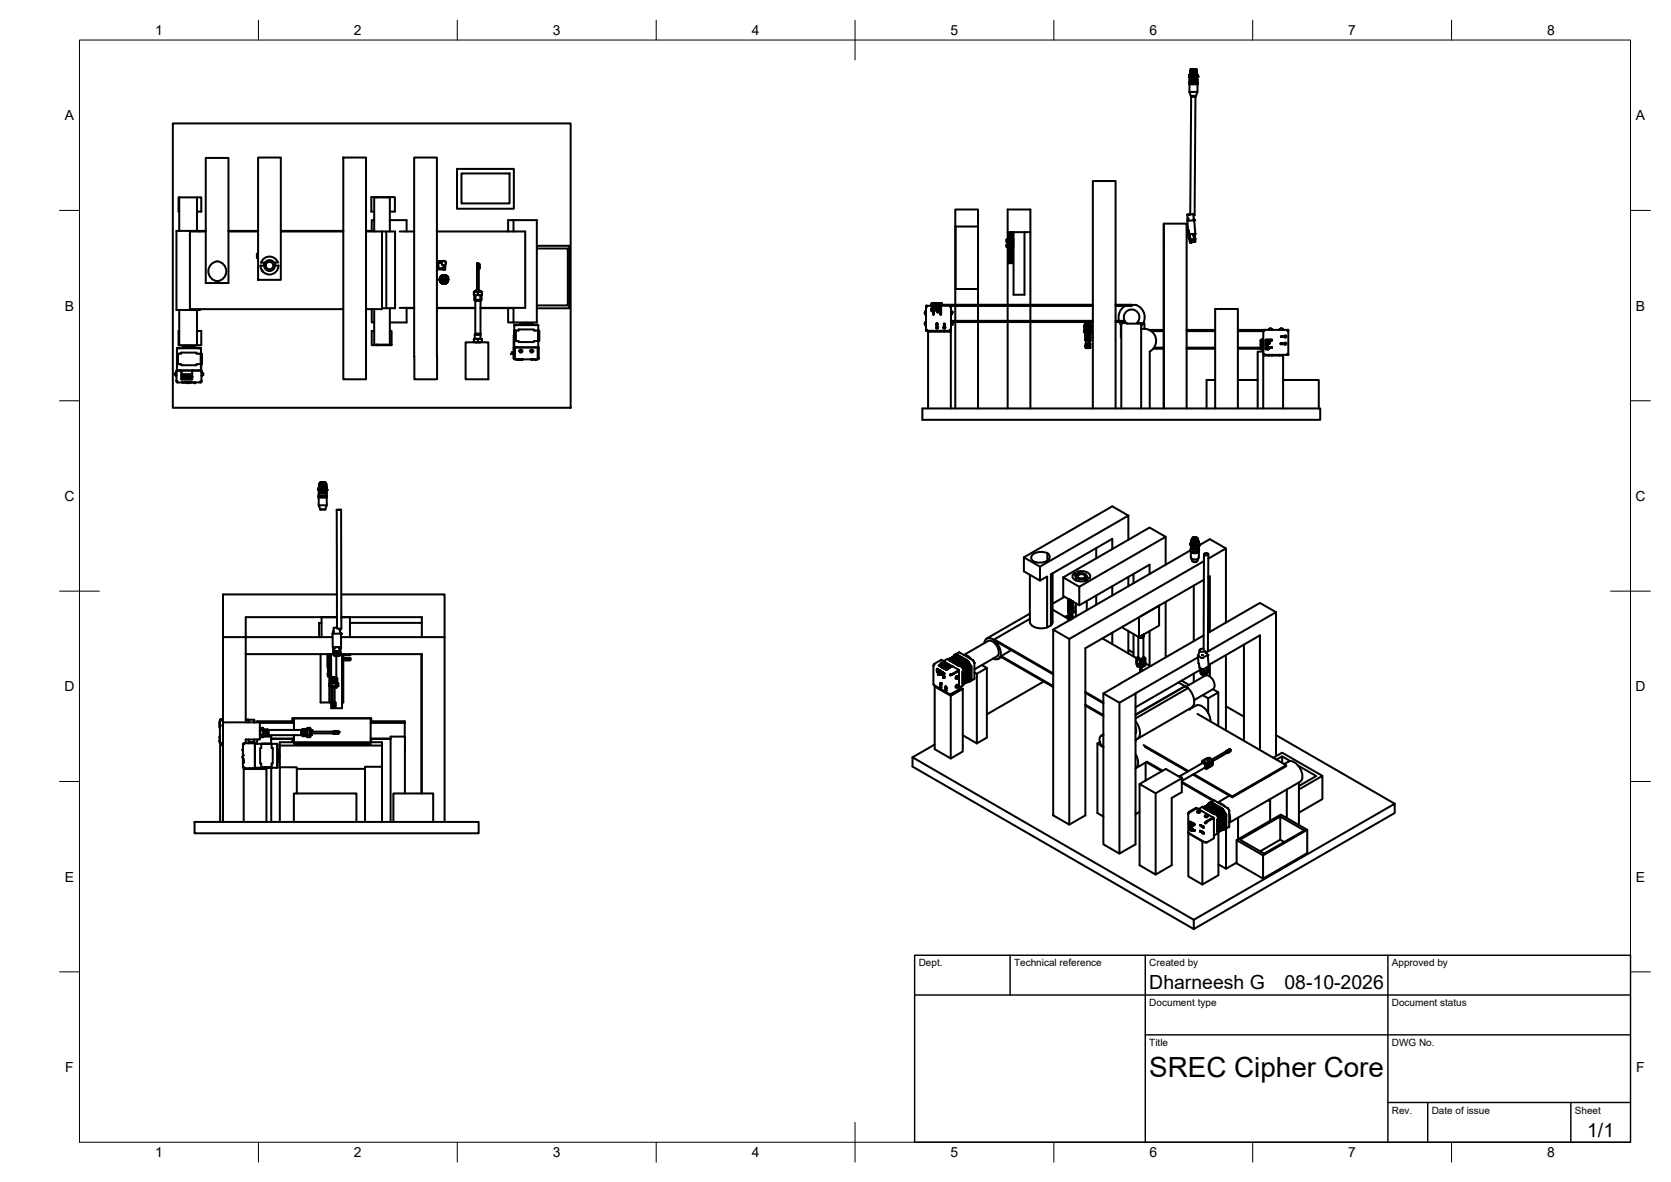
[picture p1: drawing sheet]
<svg xmlns="http://www.w3.org/2000/svg" width="420mm" height="297mm" viewBox="0 0 420 297" stroke-linecap="round" stroke-linejoin="round" font-family="sans-serif">
<defs><g id="words">
<text font-size="7" x="289" y="270.6">SREC Cipher Core</text>
<g font-size="4.9">
<text x="289" y="248.5">Dharneesh G</text>
<text x="323" y="248.5">08-10-2026</text>
<text x="399.1" y="285.7">1/1</text>
</g>
<g font-size="3.5">
<text x="39" y="8.8">1</text>
<text x="89" y="8.8">2</text>
<text x="139" y="8.8">3</text>
<text x="189" y="8.8">4</text>
<text x="239" y="8.8">5</text>
<text x="289" y="8.8">6</text>
<text x="339" y="8.8">7</text>
<text x="389" y="8.8">8</text>
<text x="16.3" y="30.2">A</text>
<text x="411.3" y="30.2">A</text>
<text x="16.3" y="78">B</text>
<text x="411.3" y="78">B</text>
<text x="16.2" y="125.9">C</text>
<text x="411.2" y="125.9">C</text>
<text x="16.2" y="173.7">D</text>
<text x="411.2" y="173.7">D</text>
<text x="16.3" y="221.6">E</text>
<text x="411.3" y="221.6">E</text>
<text x="16.4" y="269.4">F</text>
<text x="411.4" y="269.4">F</text>
<text x="39" y="290.8">1</text>
<text x="89" y="290.8">2</text>
<text x="139" y="290.8">3</text>
<text x="189" y="290.8">4</text>
<text x="239" y="290.8">5</text>
<text x="289" y="290.8">6</text>
<text x="339" y="290.8">7</text>
<text x="389" y="290.8">8</text>
</g>
<g font-size="2.5">
<text x="231" y="242.9">Dept.</text>
<text x="255" y="242.9">Technical reference</text>
<text x="289" y="242.9">Created by</text>
<text x="350" y="242.9">Approved by</text>
<text x="289" y="252.8">Document type</text>
<text x="350" y="252.8">Document status</text>
<text x="289" y="262.9">Title</text>
<text x="350" y="262.9">DWG No.</text>
<text x="350" y="279.9">Rev.</text>
<text x="360" y="279.9">Date of issue</text>
<text x="396" y="279.9">Sheet</text>
</g>
</g></defs>
<!-- layer: Visible -->
<g fill="none" stroke="#000" stroke-width=".51">
<path d="M299.1 18.9v.3v-.3M299.1 19.2h.2M299.1 18.8h.1M299.1 19.2v-.3v.3M299.1 19.2v.3M299.1 19.5v.1M299.1 19.2h.1M299.1 19.2v.3h.7v-.3M299.1 19.5l.6 .1M299.1 18.9v.3M299.2 19.2h.1M299.2 18.9v.3"/>
<path d="M299.3 18.7l-.2 .1h2h-.1M299.3 18.7h.2h-.2M299.3 18.3h.2zM299.3 18.1h.2h-.2M299.3 18.6h.1M299.3 18.4v.1M299.3 18.3v.1M299.3 18.1v.2M299.3 18v.1M299.3 17.9v.1M299.3 17.8v.1M299.3 18h.1"/>
<path d="M299.3 18.1h.1M299.3 18.4h.1M299.3 18.5v.1M299.3 18.7h.1M299.3 18.5h.2zM299.3 18.4h.2zM299.3 18h.2zM299.3 17.8h.2zM299.3 19.2h1.8M299.3 18.9v.3M299.3 18.9l.1 .3M299.3 17.7v.1"/>
<path d="M299.3 18.8l.4-.1-.4 .1h.3v.4M299.4 18.6h.3zM299.4 18.5h.3zM299.4 18.2h.3h-.3M299.4 17.9h.3zM299.4 17.7h-.1M299.4 18.6l-.1 .1M299.4 19.2h.1M299.4 18h.3zM299.4 17.4v.3h.6h.9v-.3M299.4 17.4h1.5zM299.4 18.8v.4"/>
<path d="M299.4 18.9v.3M299.5 17.7l1.5 .1M299.5 17.7h.4h-.6M299.5 18.3h.2l-.2 .1 .2 .1h-.2l.2 .1-.2 .1h.2l-.1 .1h.6l-.2-.2 .2-.1-.2-.1h.2M299.5 17.7h.1M299.5 18.9v.3M299.5 18.8v.4M299.5 19.9h-.4v.2M299.5 19.6v.3M299.5 18.9l.1 .3M299.5 17.4h1.2zM299.6 19.2h.1"/>
<path d="M299.6 18.9l.1 .7M299.7 17.7h.1M299.7 18.8v.4M299.7 17.7l-.2 .1 .2 .1-.2 .1 .2 .2-.2 .1M299.7 18.3h-.3h.3M299.7 17.7l-.3 .1h.3M299.8 18.9v.3M299.8 18.8v.4M299.9 18.9l-.1 .3M299.9 18.9l.1 .3M300 18.8v.4M300 19.2h.1"/>
<path d="M300 18.6h.9zM300 18.4h.9l-.9 .1M300 18.3h.9h-.9M300 18h.9zM300 17.9h.9h-.9M300 17.8h1M300 18.9l.1 .3M300 17.7l.5 .1M300.1 18.8v.4M300.1 19.2h.1M300.2 19.2h.1M300.2 18.9v.3"/>
<path d="M300.2 19.2v-.4h.4v.4M300.2 18l.8-.1zM300.2 18.2h.8zM300.2 18.4l.8-.1zM300.2 18.5h.8zM300.2 17.8l-.2 .1 .2 .1h-.2l.2 .1-.2 .2 .2 .1M300.3 19.2h.1M300.3 18.9v.3M300.3 18.8v.4M300.4 19.2h.1M300.4 18.9v.3M300.5 18.8v.4"/>
<path d="M300.5 19.2h.1M300.5 18.9v.3M300.5 17.7h-.5M300.6 19.2h.1M300.6 18.8h.4zM300.6 19.6v.3h-1.1M300.6 19.9h.1M300.6 18.9l.1 .3M300.7 19.2h.1M300.7 19.6v.3M300.7 18.8v.4M300.7 19.9h.4v.2"/>
<path d="M300.7 19.2v.4h-1M300.8 19.2h-.1M300.8 18.9v.3M300.8 17.7h.1M300.8 18.8v.4M300.8 19.2v.4h-1M300.9 19.2h-.1M300.9 18.9v.3M300.9 19.2h.1M300.9 18.7h-.9h.9M300.9 18.1l-.9 .1 .9-.1M300.9 18.8v.4"/>
<path d="M300.9 18.9l.1 .3M301 18.1h-.8h.8M301 18.6l-.8 .1h.8M301 18.7v.1M301 18.5v.1M301 18.4v.1M301 18.2v.1M301 18.1v.1M301 17.9v.2M301 17.8v.1M301 17.9h.1M301 18.1h.1"/>
<path d="M301 18.2h.1M301 18.3v.1M301 18.5h.1M301 18.6v.1M301 18.8h.1M301 19.2v-.3v.3M301 19.2h.1M301.1 19.2v-.3v.3M301.1 19.2h.1M301.1 18.8h.1M301.1 19.2v.4h-.4M301.1 19.6h-.3"/>
<path d="M301.2 18.8h-2.1v.4M301.2 19.2h.1M301.2 18.9v.3M43.5 31h100v71.5h-100zM51.7 39.7h5.7v31.4h-5.7zM64.9 39.6h5.7v30.7h-5.7zM86.3 39.6h5.7v55.7h-5.7zM104.1 39.6h5.8v55.7h-5.7zM299.1 23.1h2M299.1 23.1l.3 1M299.1 20.1h2M299.1 20.6h2"/>
<path d="M299.1 20.8h2M299.1 21h2M299.1 21.1l2 .1v1.9l-.4 1M299.1 21v.2l2-.2M299.1 20.1v.5M299.1 21.2v1.9M299.4 24.1h1.3M299.5 24.2h1.1zM299.5 24.2l-.2 29.7h-.8l1.6-.1 .1 1.3M300.6 24.2l-.2 29.9h-.3M301.1 20.1v.5M45.1 49.6h-.2v3.6h.2"/>
<path d="M45.1 49.6h5.5v3.6h-1.1M45.1 49.6v8.4M49.5 49.6v8.4M50.2 58v.2M51.7 58h-7.3v19.9h5.8v-.2M51.7 58.2h-3.9v19.5h38.5M57.4 58.2h7.5M57.4 58h7.5M70.6 58.2h15.7M70.6 58h15.7M92 58.2h4.1M92 58h2.1"/>
<path d="M94.1 55.3h-.6v2.7M94.1 58.2v-8.6h3.9v8.6M94.7 49.6l-1.3-.1v3.7h.7M94.7 49.5l2.6 .1M96.1 58.2h3.2v19.3h-3.2M96.1 58.2v19.5h-4.1M97.1 58.2v19.3M97.3 49.5l2 .1v3.6h-1.3M98 55.3h4.2v2.9M100.5 58.2h3.6M109.9 58.2h22.2v19.2h-11.3M114.9 42.4h14.3v10.1h-14.3z"/>
<path d="M116 43.6h12.1v7.5h-12.1zM127.8 58.2v-2.9h7.2v25.7h-5.9M129.1 55.3v2.9M240.2 56.9h5.7v15.7h-5.6v-15.7M240.2 56.9v-4.3h5.7v4.3M240.2 56.9v19.7M253.4 52.6h5.7v5.7h-5.7zM253.4 58.3v1.9M253.5 58.4h.2M253.5 58.4h.1M253.5 58.5h.1M253.5 58.7h.1"/>
<path d="M253.5 58.8h.1M253.5 59h.1M253.5 59.1h.1M253.5 59.2v.1M253.5 59.4h.1M253.5 59.5h.1M253.5 59.7h.1M253.5 59.8h.1M253.5 60h.1M253.5 59.8l.1 .1M253.5 58.5l.1 .1M253.5 58.8l.1 .1"/>
<path d="M253.5 59.1l.1 .1M253.5 59.3h.1M253.5 59.5l.1 .1M253.6 58.4v.1M253.6 58.6h.1M253.6 58.7h.1M253.6 58.9h.1M253.6 59h.1M253.6 59.2h.1M253.6 59.3h.1M253.6 59.4v.1M253.6 59.6h.1"/>
<path d="M253.6 59.7v.1M253.6 59.9h.1M253.6 59.9l-.1 .1M253.6 59.8h-.1M253.6 59.6l-.1 .1M253.6 59.5h-.1M253.6 59.3l-.1 .1M253.6 59.2h-.1M253.6 59l-.1 .1M253.6 58.9h-.1M253.6 58.7l-.1 .1M253.6 58.6l-.1 .1"/>
<path d="M253.6 58.5h-.1M253.7 58.4h-.2M254.5 58.3l-.8 .1M254.5 59.7l-.9 .1M254.5 59.8l-.9 .1M254.5 60h-.9M254.5 58.4l-.9 .1M254.5 58.5l-.9 .1M254.5 58.7h-.9M254.5 58.8l-.9 .1M254.5 59h-.9M254.5 59.1l-.9 .1"/>
<path d="M254.5 59.3h-.9M254.5 59.4l-.9 .1M254.5 59.5l-.9 .1M254.5 58.4h-.9M254.5 59.2l-.9 .1M254.5 59.4h-.9M254.5 59.7h-.9M254.5 58.4h.1M254.5 58.5h.1M254.5 58.7h.1M254.5 58.8h.1M254.5 59h.1"/>
<path d="M254.5 59.1h.1M254.5 59.2v.1M254.5 59.4h.1M254.5 59.5h.1M254.5 59.7h.1M254.5 59.8h.1M254.5 60h.1M254.5 58.5l.1 .1M254.5 58.8l.1 .1M254.5 59.1l.1 .1M254.5 59.3h.1M254.5 59.5l.1 .1"/>
<path d="M254.5 59.8l.1 .1M254.6 58.3l-.1 .1M254.6 59.9l-1.1 .1M254.6 59.7l-1.1 .1M254.6 59.6l-1.1 .1M254.6 59.4l-1.1 .1M254.6 59.3l-1.1 .1M254.6 59.2h-1.1M254.6 59l-1.1 .1M254.6 58.9l-1.1 .1M254.6 58.7l-1.1 .1M254.6 58.6l-1.1 .1"/>
<path d="M254.6 58.4l-1.1 .1M254.6 59.6l-.1 .1M254.6 59.2h-.1M254.6 59l-.1 .1M254.6 58.6l-.1 .1M254.6 58.5h-.1M254.6 58.7l-.1 .1M254.6 58.9l-.1 .1M254.6 59.3l-.1 .1M254.6 59.5h-.1M254.6 59.8h-.1M254.6 59.9l-.1 .1"/>
<path d="M254.6 59.8h-1.1M254.6 58.5h-1.1M254.6 59.2l-1.1 .1M254.6 59.5h-1.1M254.6 58.4v.1M254.6 58.6h.1M254.6 58.7h.1M254.6 58.9h.1M254.6 59h.1M254.6 59.2h.1M254.6 59.3h.1M254.6 59.4v.1"/>
<path d="M254.6 59.6h.1M254.6 59.7v.1M254.6 59.9h.1M254.8 58.3v15.8h2.8v-15.8M259.1 58.3v18.3M292.7 56.2v4.3M298.5 58.4h.1M298.5 53.9l.1 1.2M298.5 58.4l.3 1.3 .3 .1M298.6 58.4h.1M298.6 58.4l.4 1.1M298.6 58.4h-.1"/>
<path d="M298.6 54.9l.1 2.8M298.6 58.4l.5 1.1M298.7 57.7l.1 .1M298.8 57.8v.3l.2 .1M299.1 59.8h-.2l.2 .7M299.1 59.8l.2 .7M299.1 59.8l-.1-.3 .1 .3M299.1 59.8h.1M299.1 59.8l.2 .6M299.2 58.9l.1 1.2M300.1 59.1h.1M300.1 59h.1"/>
<path d="M300.1 58.9l.2-.1v.2M300.1 59v.1M300.1 59.1l.1 1zM300.1 54.9l.1 .1M300.2 55l.3 3.7-1.5 .2v-1l-.3-.1M300.2 59.8l.1 .8M300.2 59.8v.3M300.2 59.8l.1 .3M300.2 58.9h.1M300.3 59.1h.1M300.3 58.8h.1M300.3 58.9v.2"/>
<path d="M300.3 55.3l-1.7 .2M300.3 59.1l.1 1M300.3 59.1l.1 .9zM300.3 59.8h.1M300.3 59.8v.3M300.4 58.7v.1M300.4 58.8h-.1M45.1 77.9v8.8M49.5 77.9v8.8M53.2 66.3a2.27 2.27 0 0 1 2.7-.1 2.27 2.27 0 0 1 .9 2.5 2.31 2.31 0 0 1-3.3 1.6 2.31 2.31 0 0 1-.6-3.6zM64.9 63.6l-.3 .2v1.1l.3 .1M64.9 63.7l-.3 .6 .3 .7"/>
<path d="M65.8 67.9l.3 .4M65.8 68l.3 .3M66.4 66.6a1.37 1.37 0 0 1 2-1.1 1.37 1.37 0 0 1 .2 2.3 1.37 1.37 0 0 1-2.1-.6l-.1-.5h-.9a2.25 2.25 0 0 0 2.3 2.3 2.25 2.25 0 0 0 2.2-2.3h-.9v-.7l.8-.1a2.27 2.27 0 0 0-2.2-1.4 2.27 2.27 0 0 0-2.1 1.5h.8v.6M93.5 77.7v3.3h.6M94.1 77.7v8.9h3.9M98 77.5v9.1M100.5 77.4h3.6M102.2 77.4v3.6h-4.2M102.2 77.4h1.9M109.9 77.4h9.6M110 66.3h.2M110 66.3l.1 .5"/>
<path d="M110.1 67v.7l1.5 .1M110.2 66.3v.1M110.3 65.7l-.1 .6M110.3 65.7h.7M110.5 65.6l-.2 .1M110.5 65.6h.3M110.5 65.6h.1M110.6 70.1v.1M110.6 70.2v.1M110.6 70.4h.1M110.6 70.1h.1M110.6 70.2h.1"/>
<path d="M110.6 70.3v.1M110.6 70.5v.1M110.6 70.5h.1M110.6 70.3h.1M110.6 70v.1M110.6 70.4v.1M110.6 69.9l.1 .8 .7 .6M110.6 70h.1M110.6 70.6h.1M110.6 69.9v.1M110.6 70.6l.1 .1M110.7 69.9h.1"/>
<path d="M110.6 69.9h.1M110.7 70.6h.1M110.7 69.8v.1M110.7 69.8l-.1 .1M110.7 69.8h.1M110.7 70.7h.1M110.7 70.6v.1M110.7 70.7v.1M110.7 69.7v.1M110.7 69.7h.1M110.7 66h.1M110.7 70.8h.1"/>
<path d="M110.7 70.8l.1 .1M110.8 69.7h-.1M110.8 70.9h.1M110.8 70.8h.1M110.8 69.6l-.1 .1M110.8 69.6h.1M110.8 69.6v.1M110.8 65.6h.3M110.8 65.6h.1M110.8 70.9l.1 .1M110.9 69.5l-.1 .1M110.9 69.5h.1"/>
<path d="M110.9 71l.1 .1M110.9 71h.1M110.9 71.1h.1M111 71.1h.1M111 69.5h.1M111 69.4l-.1 .1M111 69.4v.1M111 69.4h.1M111 67.5h.1M111 71.1l.1 .1M111.1 69.3l-.1 .1M111.1 69.7l.8-.2a.75 .75 0 0 0-1 .5 .75 .75 0 0 0 .5 .9 .75 .75 0 0 1-.3-1.2z"/>
<path d="M111.1 69.3h.1M111.1 71.1v.1M111.1 71.1h.1M111.1 69.5l-.3 .7 .2 .6-.2-.9 .7-.5-.7 .5 .2 .9-.2-.9 .7-.5-.7 .5 .2 .9-.2-.5v-.4l.7-.5-.7 .5v.4l.2 .5-.2-.5v-.4l.7-.5-.7 .5v.4l.2 .5-.2-.5v-.4l.7-.5-.7 .5v.4l.2 .5-.2-.5v-.4l.7-.5zM111.1 69.5l-.3 .7 .2 .6-.2-.9 .7-.5zM111.1 71.2h.1M111.2 71.2h.1M111.2 69.3h-.1M111.2 66.6l.2 .1M111.2 69.3h.1M111.2 69.2v.1M111.3 71.2l.1 .1"/>
<path d="M111.3 70.3v.1zM111.3 69.2l-.1 .1M111.3 71.2h.1M111.3 70.2l.1 .2-.2 .1M111.3 69.2h-.1M111.3 69.9l.1 .2-.1 .1M111.4 69.2h-.1M111.4 71.3h.1M111.4 71.2v.1M111.4 69.2h.1M111.5 69.2h.1M111.5 69.2h-.1"/>
<path d="M111.5 71.3h-.1M111.5 71.3h.1M111.5 69.4l.4 .1M111.6 70.5v.1l-.1 .1M111.7 71.3h.1M111.6 71l.1 .1M111.6 69.8l-.1 .1M111.6 69.2h.1M111.6 69.2h-.1M111.6 69.7l.1 .2-.2 .1M111.6 69.4l-.6 .4v.9l.7 .3 .7-.5-.6 .6-.8-.3 .2 .1M111.6 71.3h.1"/>
<path d="M111.7 69.2h-.1M111.7 70.2h.1M111.7 69.2h.1M111.7 70.1l.1 .2-.2 .1M111.7 65.6h-.5l-.4 .4a.76 .76 0 0 0-.7 .7 .76 .76 0 0 0 .7 .8 .76 .76 0 0 0 .8-.8M111.7 66.7l-.1 1.1M111.7 69.2h.2M111.8 69.2h.1M111.8 71.3h.1M111.8 69.7h.1M111.8 70.5v.1M111.8 69.7h.2"/>
<path d="M111.9 69.2h-.1M111.9 71.3h.1M111.9 70.5l-.1 .1M111.9 69.2h.1M111.9 65.7h.1M111.9 70.4l.1 .2-.2 .1M111.9 71.3h-.1M111.9 69.8h-.1M111.9 69.5l.4 .2 .2 .6-.2 .5-.5 .3M111.9 69.7v.1M111.9 70l.1 .1M112 69.2l-.1 .1"/>
<path d="M112 69.7a.6 .6 0 0 1 .2 .8 .6 .6 0 0 1-.7 .3M112 71.2l-.1 .1M112 69.2l-.9 .1-.5 .6 .1 .8 .6 .6-.6-.6-.1-.8 .4-.6 1-.1-.9 .1-.5 .6M112 69.2h.1M112 71.2h.1M112 69.9l.1 .1-.2 .1M112 66.5l-.1 1.2-.3 .1M112 70.4h.1M112 65.7l.1 .2M112.1 69.3h.1M112 71.2v.1M112.1 71.2l-.1 .1"/>
<path d="M112.1 70.2l.1 .2h-.2M112.1 71.2h.1M112.2 71.2h-.1M112.2 69.3h.1M112.2 71.1v.1M112.2 69.7l.3 .7-.4 .6M112.3 69.3v.1M112.4 69.4h.1M112.3 71.1h-.1M112.3 69.4h.1M112.3 71.1l-.2 .1M112.4 69.5h.1"/>
<path d="M112.4 71h.1M112.5 69.5h.1M112.5 69.6l.1 .2M112.5 69.5v.1M112.5 69.6h.1M112.5 70.9l-.1 .1M112.5 69.7l.1 .1M112.5 70.8l-.1 .2M112.6 70.8l-.1 .1M112.6 70.8h.1M112.6 69.8v.1M112.6 70.7h.1"/>
<path d="M112.6 70.7v.1M112.6 70.6h.1M112.7 70.6l-.1 .1M112.7 69.9h.1M112.7 70h.1M112.7 70.4v.1M112.7 70v.1M112.7 70.3v.1M112.7 70.2h.1M112.7 70.5h.1M112.7 70.2v.1M112.7 70.4h.1"/>
<path d="M119.1 73.4l2.1-.1v.8l-2.1-.1M119.1 73.4v.6h1.1M119.1 73.4h1.1M119.3 75.2l.4 .1M119.3 74.3h.2v.9M119.5 73.2h.1M119.5 75.6h1.3M119.5 75.3v.3M119.5 75.6v8.3M119.5 74.3l.2-.1h-.4v1.1h1.8v-1.1h-.5l.2 .1M119.5 75.6h.1M119.5 74.1l.1 .1"/>
<path d="M119.6 73.1h1.2M119.6 73.1h.1M119.6 73.2v.1M119.6 74.2h.1M119.6 73.3h-.1M119.6 73.1l-.1 .1M119.7 73.2h-.2M119.7 74.1l-.1 .1M119.7 74.2h.9M119.8 73.1h-.2M119.9 67.6h.5M120 66.3h.1"/>
<path d="M119.9 66.4h.1M119.9 66.5h.1M119.9 66.7h.1M119.9 66.7v.1M119.9 67h.1M119.9 67.1h.1M119.9 67.3h.1M119.9 67.4h.1M119.9 67.6h.1M119.9 66.3h.1M119.9 66.6h.1M119.9 66.8h.1"/>
<path d="M119.9 66.9h.1M119.9 66.9l.1 .1M119.9 67l.1 .1M119.9 67.1l.1 .1M119.9 67.2l.1 .1M119.9 67.5h.1M120 67.6l-.1 5.5M120 66.2l.4 .1M120 66.3h.3zM120 66.4h.1M120 66.7h.1M120 66.8h.1"/>
<path d="M120 67.1h.1M120 67.3v.1M120 67.4h.1M120 67.5l-.1 .1M120 67.4l-.1 .1M120 66.8h-.1M120 66.9h-.1M120 67.4h-.1M120 67.3h-.1M120 67.2h-.1M120 67.1h-.1M120 67h-.1"/>
<path d="M120 66.7h-.1M120 66.6l-.1 .1M120 66.5l-.1 .1M120 66.4l-.1 .1M120 66.3l-.1 .1M120 66.3h-.1M120.1 66.2h.1l-.3 .1M120.1 74.1l-.5 .1M120.2 73.4v.6h1M120.2 73.4h1M120.2 66.2l-.2 .1M120.2 73.1h-.6"/>
<path d="M120.3 67.6h-.3M120.3 66.4h-.3M120.3 66.5h-.3M120.3 66.6h-.3M120.3 66.7h-.3M120.3 66.7l-.3 .1M120.3 66.9h-.3M120.3 66.9l-.3 .1M120.3 67l-.3 .1M120.3 67.1l-.3 .1M120.3 67.2l-.3 .1M120.3 67.3h-.3"/>
<path d="M120.3 67.4h-.3M120.3 67.5h-.3M120.3 66.8h-.3M120.3 67.3l-.3 .1M120.3 67.6h.1M120.3 66.4h.1M120.3 66.5h.1M120.3 66.7v.1M120.3 67h.1M120.3 67.1h.1M120.3 67.3h.1M120.3 67.4h.1"/>
<path d="M120.3 66.6h.1M120.3 66.9h.1M120.3 67.1l.1 .1M120.3 67.2l.1 .1M120.3 67.5h.1M120.3 66.7h.1M120.3 66.8h.1M120.3 66.9l.1 .1M120.3 67l.1 .1M120.4 66.3h-.4M120.4 66.3h.1M120.4 67.5l-.5 .1"/>
<path d="M120.4 67.4l-.5 .1M120.4 67.4h-.5M120.4 67.3h-.5M120.4 67.2h-.5M120.4 67.1h-.5M120.4 67h-.5M120.4 66.9h-.5M120.4 66.8l-.5 .1M120.4 66.7l-.5 .1M120.4 66.6l-.5 .1M120.4 66.5l-.5 .1M120.4 66.4l-.5 .1"/>
<path d="M120.4 66.4h-.5M120.4 67.3l-.5 .1M120.4 66.7h-.5M120.4 66.3l-.5 .1M120.4 66.3v.1M120.4 66.4h.1M120.4 66.7h.1M120.4 66.8h.1M120.4 67h.1M120.4 67.1h.1M120.4 67.3v.1M120.4 67.4h.1"/>
<path d="M120.4 67.6v5.5M120.4 67.5l-.1 .1M120.4 67.4l-.1 .1M120.4 67.4h-.1M120.4 67.3h-.1M120.4 67.2h-.1M120.4 67.1h-.1M120.4 67h-.1M120.4 66.9h-.1M120.4 66.8l-.1 .1M120.4 66.7h-.1M120.4 66.6l-.1 .1"/>
<path d="M120.4 66.5l-.1 .1M120.4 66.4l-.1 .1M120.4 66.4h-.1M120.7 73.2l-1.1 .1M120.7 73.2h-1.1M120.7 73.2h.1M120.8 74.2h.1M120.8 74.3v.9h.3M120.8 75.2l-.2 .1M120.8 74.3h.3M120.8 73.1l-.1 .1M120.8 75.6h.1"/>
<path d="M120.8 75.6v8.3M120.8 75.3v.3M120.8 74.1v.1M120.8 77.4h8.3M120.8 73.2l-1.3 .1h1.3M120.8 74.2h-.4M120.8 73.3h-.2M120.8 73.2v.1M127.8 77.4v3.6h1.3M129.1 77.4v3.6M135 62.4h7.8v14.4h-7.8M135 61.8h8.1v15.7h-8.1"/>
<path d="M232.5 78.5v.2M232.5 78.7l.1 .1M232.5 78.7h.1M232.5 78.5h.1M232.6 78.8v.1M232.6 78.8l.3 .2M232.7 78.2h.2M232.7 78.2l-.2 .3M232.8 76.8h6.3v6.3h-6.3zM233 76.8l.1 .3h-.3h.3M234.2 76.8h.1M234.2 77.8l.2 .2h-.2h.2z"/>
<path d="M234.2 77.7l.2 .2zM234.3 77.7l.1 .1zM234.3 78.1l.1 .1zM234.3 76.2l.1 .6 .1-.1M234.3 76.7h-.1M234.3 76.4l-.1 .3M234.3 76.2v.6l-.1-.1M234.3 76.2h.1M234.4 76.7h.1M234.4 76.4l.1 .1v.2M234.4 76.8h.1M234.5 76.5v.2"/>
<path d="M234.5 76.8h.2M234.6 77.4l.2 .2zM234.6 77.6l.2 .1zM234.6 78.1l.2 .1zM234.6 78.2l.2 .2h-.2l.2-.1zM234.6 78.5l.2 .1zM234.6 78.6l.2 .1zM234.6 78.9l.2 .1zM234.7 76.7h-.1M234.7 76.4l-.1 .1M234.7 76.2h.1M234.7 76.2v.6l-.2-.1"/>
<path d="M234.7 76.2v.6l.1-.1M234.7 78.9h.1M234.7 76.7h.2M234.7 76.4l.1 .3M234.7 76.8h.1M234.9 76.8h.1M234.9 77.5h.3zM234.9 77.6l.3 .1zM234.9 77.8h.3h-.2l.2 .2h-.3l.2-.1zM235 76.7h-.1M235 76.4l-.1 .3M235 76.2v.6l-.1-.1"/>
<path d="M235 76.2h.1M235.1 76.2v.6l.1-.1M235.1 76.2h-.1M235.1 76.4h.1M235.1 76.7h.1M235.1 76.8h.1M235.2 76.4v.3M235.3 76.8h.1M235.3 76.4h.1M235.3 76.7h.1M235.3 76.4v.3M235.3 77.5l.2 .1z"/>
<path d="M235.3 77.6l.2 .1zM235.3 77.8h.2h-.1l.1 .2h-.2l.2-.1zM235.4 76.7h-.2M235.4 76.2h.1M235.4 76.2v.6l-.1-.1M235.4 76.2l.1 .6 .1-.1M235.5 76.7h.1M235.5 76.4l.1 .3M235.5 76.8h.1M235.6 76.8h.2M235.7 76.6h-.1M235.7 77.4l.2 .2z"/>
<path d="M235.7 77.6l.2 .2zM235.7 78l.2 .1zM235.7 78.1l.2 .2zM235.8 76.7h-.2M235.8 76.4l-.2 .3M235.8 76.2h.1M235.8 76.2v.6l-.2-.1M235.8 76.2v.6l.1-.1M235.8 76.7h.1M235.8 76.4l.1 .3M235.8 76.8h.1M236 76.6h.1"/>
<path d="M236 76.8h.1M236.1 77.4h.2l-.1 .1 .1 .1zM236.1 78.2l.2-.1v.1zM236.1 78.3l.2 .1zM236.1 76.7h-.1M236.1 76.4l-.1 .3M236.1 76.2h.1M236.2 76.2l-.1 .6-.1-.1M236.2 76.2h.1M236.2 76.2v.6l.1-.1M236.2 76.4l.1 .1M236.2 76.7h.1"/>
<path d="M236.2 76.8h.1M236.3 76.7h.1M236.3 76.5v.2M236.3 76.6h.1M236.4 76.5v.2M236.4 76.8h.1M236.4 78.9l.2 .2zM236.4 77.4l.2 .2zM236.4 77.9h.2zM236.4 77.9l.2 .2h-.2zM236.4 78.2l.2 .1zM236.4 78.4l.1 .1 .1-.1v.2z"/>
<path d="M236.4 78.6h.2v.2zM236.4 78.8l.2 .1zM236.5 78.9l.1 .1zM236.5 78.6v.1zM236.5 76.7h-.1M236.5 76.4l-.1 .1M236.5 76.2h.1M236.5 76.2v.6l-.1-.1M236.6 76.2h-.1M236.6 76.7h.1M236.6 76.4l.1 .3M236.6 76.2v.6l.1-.1"/>
<path d="M236.6 76.8h.1M236.7 76.6h38.1M236.7 76.8h.1M238.9 76.8v.3h.2h-.2M239.1 79h.2M239.1 76.9h35.7M239.3 78.2h-.2M239.3 79h.1M239.3 78.2l.1 .3M239.4 78.8v.1M239.4 78.8l-.1 .2M239.4 78.6v.1"/>
<path d="M239.4 78.5h.1M239.4 78.7v.1M239.4 78.5v.1M240.2 76.9v3.7M245.9 72.6v4M245.9 76.9v3.7M253.1 60.7l.5 .1M253.1 62h.5M253.4 60.8v.7M253.4 62v14.6M253.4 76.9v3.7M253.5 65.4h.2"/>
<path d="M253.5 66h1.1M253.5 66v.1h1.1v-.1M253.5 60.1h.1M253.5 60.2h.1M253.5 60.4h.1M253.5 60.5h.1M253.5 60.7h.1M253.5 60.8h.1M253.5 60.9v.1M253.5 61.1h.1M253.5 61.2v.1M253.5 61.4h.1"/>
<path d="M253.5 61.5h.1M253.5 61.7h.1M253.5 61.8h.1M253.5 61.9v.1M253.5 62.1h.1M253.5 62.2v.1M253.5 62.4h.1M253.5 62.5h.1M253.5 62.7h.1M253.5 62.8h.1M253.5 63h.1M253.5 63.1h.1"/>
<path d="M253.5 63.2v.1M253.5 63.4h.1M253.5 63.5h.1M253.5 63.7h.1M253.5 63.8h.1M253.5 64h.1M253.5 65.4h.1M253.5 65.5h.1M253.5 65.7h.1M253.5 60.5l.1 .1M253.5 62.8l.1 .1M253.5 63.1l.1 .1"/>
<path d="M253.5 63.3h.1M253.5 63.5l.1 .1M253.5 63.8l.1 .1M253.5 60.1l.1 .1M253.5 60.2l.1 .1M253.5 60.8l.1 .1M253.5 61h.1M253.5 61.1l.1 .1M253.5 61.3h.1M253.5 61.4l.1 .1M253.5 61.5l.1 .1M253.5 61.8l.1 .1"/>
<path d="M253.5 62h.1M253.5 62.1l.1 .1M253.5 62.3h.1M253.5 62.5l.1 .1M253.5 65.4l.1 .1M253.5 65.5l.1 .1M253.5 64.1h.1M253.5 65.3h.1M253.6 60.2h-.5v.6h.5M253.6 60.2l-.5 .1M253.6 65.8h.8M253.6 61.5h-.5v.5h.5"/>
<path d="M253.6 61.5h-.5M253.6 65.9h.9M253.6 65.9l-.1 .1M253.6 60h.1M253.6 60.2h.1M253.6 60.3h.1M253.6 60.4v.1M253.6 60.6h.1M253.6 60.7v.1M253.6 60.9h.1M253.6 61h.1M253.6 61.2h.1"/>
<path d="M253.6 61.3h.1M253.6 61.5h.1M253.6 61.6h.1M253.6 61.7v.1M253.6 61.9h.1M253.6 62h.1M253.6 62.2h.1M253.6 62.3h.1M253.6 62.4v.1M253.6 62.6h.1M253.6 62.7h.1M253.6 62.9h.1"/>
<path d="M253.6 63h.1M253.6 63.2h.1M253.6 63.3h.1M253.6 63.4v.1M253.6 63.6h.1M253.6 63.7v.1M253.6 63.9h.1M253.6 64h.1M253.6 65.5h.1M253.6 65.6h.1M253.6 65.7v.2M253.6 64l-.1 .1"/>
<path d="M253.6 63.9l-.1 .1M253.6 63.8h-.1M253.6 63.6l-.1 .1M253.6 63.5h-.1M253.6 63.3l-.1 .1M253.6 63.2h-.1M253.6 63l-.1 .1M253.6 62.9h-.1M253.6 62.7l-.1 .1M253.6 62.6l-.1 .1M253.6 62.5h-.1M253.6 62.3l-.1 .1"/>
<path d="M253.6 62.2h-.1M253.6 62l-.1 .1M253.6 61.9h-.1M253.6 61.8h-.1M253.6 61.6l-.1 .1M253.6 61.5h-.1M253.6 61.3l-.1 .1M253.6 61.2h-.1M253.6 61l-.1 .1M253.6 60.9h-.1M253.6 60.8h-.1M253.6 60.6h-.1"/>
<path d="M253.6 60.5h-.1M253.6 60.3l-.1 .1M253.6 60.2h-.1M253.6 60l-.1 .1M253.6 65.6l-.1 .1M253.6 65.5h-.1M253.6 65.3l-.1 .1M253.6 64.1h.9M253.6 64.1v1.2M253.7 65.3h-.1M253.7 65.3h.4M253.7 65.4h-.2"/>
<path d="M253.7 65.3h-.2M254.1 65.3h-.5M254.1 65.3l-.6 .1M254.4 64.1h.1zM254.4 65.8h.2M254.5 65.3h-1M254.5 64.1v1.2M254.5 65.3h.1M254.5 65.4l-.9 .1M254.5 65.5l-.9 .1M254.5 65.7h-.9M254.5 65.7l-.9 .1"/>
<path d="M254.5 62.7h-.9M254.5 62.8l-.9 .1M254.5 63h-.9M254.5 63.1l-.9 .1M254.5 63.2l-.9 .1M254.5 63.4h-.9M254.5 63.5l-.9 .1M254.5 63.7h-.9M254.5 63.8l-.9 .1M254.5 64h-.9M254.5 60.1l-.9 .1M254.5 60.2l-.9 .1"/>
<path d="M254.5 60.4l-.9 .1M254.5 60.5l-.9 .1M254.5 60.7l-.9 .1M254.5 60.8l-.9 .1M254.5 61h-.9M254.5 61.1l-.9 .1M254.5 61.2l-.9 .1M254.5 61.4l-.9 .1M254.5 61.5l-.9 .1M254.5 61.7l-.9 .1M254.5 61.8l-.9 .1M254.5 62h-.9"/>
<path d="M254.5 62.1l-.9 .1M254.5 62.3h-.9M254.5 62.4l-.9 .1M254.5 62.5l-.9 .1M254.5 63.4l-.9 .1M254.5 63.7l-.9 .1M254.5 60.4h-.9M254.5 60.7h-.9M254.5 60.9l-.9 .1M254.5 61.7h-.9M254.5 61.9l-.9 .1M254.5 62.2l-.9 .1"/>
<path d="M254.5 62.4h-.9M254.5 65.8l.1 .2M254.5 60.1h.1M254.5 60.2h.1M254.5 60.4h.1M254.5 60.5h.1M254.5 60.8h.1M254.5 60.9v.1M254.5 61.1h.1M254.5 61.4h.1M254.5 61.5h.1M254.5 61.7h.1"/>
<path d="M254.5 61.9v.1M254.5 62.1h.1M254.5 62.2v.1M254.5 62.5h.1M254.5 62.7h.1M254.5 62.8h.1M254.5 63h.1M254.5 63.1h.1M254.5 63.2v.1M254.5 63.4h.1M254.5 63.5h.1M254.5 63.7h.1"/>
<path d="M254.5 63.8h.1M254.5 64h.1M254.5 65.4h.1M254.5 65.5h.1M254.5 65.7h.1M254.5 64.1h.1M254.5 60.1l.1 .1M254.5 60.2l.1 .1M254.5 60.5l.1 .1M254.5 60.7h.1M254.5 60.8l.1 .1M254.5 61h.1"/>
<path d="M254.5 61.1l.1 .1M254.5 61.2l.1 .1M254.5 61.4l.1 .1M254.5 61.5l.1 .1M254.5 61.8l.1 .1M254.5 62h.1M254.5 62.1l.1 .1M254.5 62.3h.1M254.5 62.4h.1M254.5 62.5l.1 .1M254.5 62.8l.1 .1M254.5 63.1l.1 .1"/>
<path d="M254.5 63.3h.1M254.5 63.5l.1 .1M254.5 63.8l.1 .1M254.5 65.4l.1 .1M254.5 65.5l.1 .1M254.6 64.1h-.2M254.6 64.1h-.1M254.6 65.3l-.9 .1M254.6 65.3l-.1 .1M254.6 60.2h.2M254.6 65.7l-.2 .1M254.6 65.6l-1.1 .1"/>
<path d="M254.6 65.5h-1.1M254.6 63.9l-1.1 .1M254.6 63.7l-1.1 .1M254.6 63.6l-1.1 .1M254.6 63.4l-1.1 .1M254.6 63.3l-1.1 .1M254.6 63.2h-1.1M254.6 63l-1.1 .1M254.6 62.9l-1.1 .1M254.6 62.6l-1.1 .1M254.6 62.4l-1.1 .1M254.6 62.3l-1.1 .1"/>
<path d="M254.6 62.2h-1.1M254.6 62l-1.1 .1M254.6 61.9h-1.1M254.6 61.7l-1.1 .1M254.6 61.6l-1.1 .1M254.6 61.5h-1.1M254.6 61.3l-1.1 .1M254.6 61.2h-1.1M254.6 61l-1.1 .1M254.6 60.9h-1.1M254.6 60.7l-1.1 .1M254.6 60.6l-1.1 .1"/>
<path d="M254.6 60.4l-1.1 .1M254.6 60.3l-1.1 .1M254.6 60.2h-1.1M254.6 60l-1.1 .1M254.6 61.5h.2M254.6 64h.1M254.6 62.7h.1M254.6 66h.1M254.6 63.2h-.1M254.6 60l-.1 .1M254.6 60.2h-.1M254.6 60.3l-.1 .1"/>
<path d="M254.6 60.5h-.1M254.6 60.6l-.1 .1M254.6 60.8h-.1M254.6 60.9h-.1M254.6 61l-.1 .1M254.6 61.2h-.1M254.6 61.3l-.1 .1M254.6 61.5h-.1M254.6 61.6l-.1 .1M254.6 61.8h-.1M254.6 61.9h-.1M254.6 62l-.1 .1"/>
<path d="M254.6 62.2h-.1M254.6 62.3l-.1 .1M254.6 62.5h-.1M254.6 62.6l-.1 .1M254.6 62.7l-.1 .1M254.6 62.9l-.1 .1M254.6 63l-.1 .1M254.6 63.3l-.1 .1M254.6 63.5h-.1M254.6 63.6l-.1 .1M254.6 63.8h-.1M254.6 63.9l-.1 .1"/>
<path d="M254.6 65.5h-.1M254.6 65.6l-.1 .1M254.6 62.7l-1.1 .1M254.6 60.5h-1.1M254.6 60.8h-1.1M254.6 60.9l-1.1 .1M254.6 61.2l-1.1 .1M254.6 61.8h-1.1M254.6 61.9l-1.1 .1M254.6 62.2l-1.1 .1M254.6 62.5h-1.1M254.6 63.2l-1.1 .1"/>
<path d="M254.6 63.5h-1.1M254.6 63.8h-1.1M254.6 64l-1.1 .1M254.6 60.8h.2M254.6 60h.1M254.6 60.2h.1M254.6 60.3h.1M254.6 60.4v.1M254.6 60.6h.1M254.6 60.7v.1M254.6 60.9h.1M254.6 61h.1"/>
<path d="M254.6 61.2h.1M254.6 61.3h.1M254.6 61.5h.1M254.6 61.6h.1M254.6 61.7v.1M254.6 61.9h.1M254.6 62h.1M254.6 62.2h.1M254.6 62.3h.1M254.6 62.4v.1M254.6 62.6h.1M254.6 62.9h.1"/>
<path d="M254.6 63h.1M254.6 63.2h.1M254.6 63.3h.1M254.6 63.4v.1M254.6 63.6h.1M254.6 63.7v.1M254.6 63.9h.1M254.6 65.5h.1M254.6 65.6h.1M254.6 65.7v.1M254.6 64v.1M254.6 62h.2"/>
<path d="M254.8 60.7h-.2M254.8 62h-.2M259.1 76.9v3.7M280.5 76.6h4v.3h-4M282.9 76.9a3.3 3.3 0 0 0-1.5 3.7M283.2 78.3a1.95 1.95 0 0 1 2.8 .1 1.95 1.95 0 0 1-.2 2.8h1.1v.1h-3.5a1.98 1.98 0 0 1-.2-3zM284.5 76.6h1.1M285.6 76.6a3.3 3.3 0 0 1 1.4 5.3M292.6 60.5v22.4M299.1 60.5h.1M299.1 60.5l.1 .4M299.2 60.9v.1"/>
<path d="M299.3 60.1h.2v.4h.5M299.3 60.1l.1 .5M299.3 60.4h.1M299.5 60.7h.1M299.5 60.6l.1 .1M299.5 60.6l.1 .2M299.5 60.6h-.1M299.6 60.8h.1M299.6 60.8v.1M299.6 60.9l-.4 .1M299.7 60.8l-.1 .1M299.8 60.8h-.2"/>
<path d="M299.9 60.8h-.2M300.2 60.1h-.2v.4M300.2 60.1l.1 .1M300.2 60.1h.1M300.3 60.1h.1M300.3 60.7l-.7 .1M300.3 60.7h.1M300.3 60.6h.1M300.3 60.1v.1M300.3 60.2h.1M300.3 60.2l.1 .4M300.3 60.1l.1 .1"/>
<path d="M300.4 60.7h-.1M300.4 60.6h.1M300.4 60.2v.3M300.4 60.6h-.1M300.4 60.7h.1M300.4 60.1h.1M300.4 60.1v.1M300.4 60.6l-.1 .1M300.4 60.5v.1M300.4 60.6v.1M300.5 60.5l-.1 .1M44.1 94v.1"/>
<path d="M44.1 93.9v.1M44.1 94.1l.1 .3M44.1 94.1h.1M44.2 94.4h.1M44.2 93.6l-.1 .3M44.2 93.6h.1M44.3 93.6l.1 .1M44.4 93.2v2.6l.2 .3M44.4 93.2v-.1h6.3v.1M44.4 95.6l.1 .2M44.4 94.4h-.2M44.5 93.1l-.1 .1"/>
<path d="M44.5 88.9h1.1v-.3h3.8v.3h1.1M44.5 87.5l.1-.1 5.9 .1M44.5 93.1h.1M44.5 87.5v4M44.5 87.5h6M44.6 95.8v.3M44.6 95.8h.1M44.6 95.9h.1M44.6 96.1h5.8M45.1 86.7h4.4M45.1 83.2h-.2v3.5h.2M45.5 93.1l.1 .1"/>
<path d="M45.6 93.4h.1M45.6 95.3h2.7M45.6 93.4l.1 .6h2.5l.1-.6M45.6 93.1v.3M45.7 94.6v.7M45.7 94.6h.3v.3h-.3zM45.7 94.9h.3M45.7 94.6h.3v.3M45.7 96.1h.3M45.8 94.7v.1M45.8 94.8h.1M45.8 94.7l.1 .1"/>
<path d="M45.9 94.7v.1M45.9 87.2h3.2M46 94.3v.3h-.3M46 94.4h.1M46.1 94.3v.3h.3v-.3M46.1 94.9h.7v-.3h-.4v.3v-.3v.3M46.1 96.1h.2M46.2 94.7h.1M46.4 94.6h-.3v.3v-.3h.3v.3h-.3M46.4 94.4h.1M46.4 94.6h.1M46.4 94.3v.3"/>
<path d="M46.5 94.9h.6v-.3h-.3v.3l-.1-.3v.3M46.5 94.6h.2M46.5 96.1h.2M46.5 94.7v.1M46.6 94.7h.1M46.6 94.7v.1M46.7 96.1h.1M46.8 94.3v.3h-.3M46.8 94.4h.1M46.8 94.3v.3h.3v-.3M46.8 94.9h.7v-.3h-.3v.3l-.1-.3v.3M46.8 96.1h.1"/>
<path d="M46.8 94.6h.3M46.9 96.1h.1M46.9 94.7h.1M46.9 96.1h.5M47.1 94.4h.1M47.2 86.7v.4M47.2 94.3v.3h.2M47.2 94.9h.7v-.3h-.4v.3v-.3v.3M47.2 94.6h.3M47.3 94.7h.1M47.4 96.1l-.3 .2-.2-.2M47.4 94.6h.1"/>
<path d="M47.5 94.3v.3M47.5 94.4h.1M47.5 94.3v.3h.3v-.3M47.6 94.9h.3M47.6 94.6h.3l-.1 .3M47.6 96.1h.2M47.6 94.7l.1 .1M47.7 94.7h.1M47.8 94.7v.1M47.8 94.4h.1M47.9 86.7v.4M47.9 94.3v.3h.3"/>
<path d="M47.9 94.6v.3v-.3h.3M47.9 94.9h.3M47.9 94.3h.3v.3M47.9 94.3h-2.2v.3M47.9 94.6h.3M48 96.1h.2M48 94.7h.1M48.2 94.6h.1M48.2 94.6v.3M48.2 94.9v.4M48.3 93.1v.3M48.3 93.4h.1"/>
<path d="M48.4 93.1l-.1 2.3h-2.7v-2.2M48.7 96.1l.3 .2 .2-.2M48.9 96.1h.2M49.1 87.2l-3.1-.1-.1 .3M49.1 87.2v.2M49.5 83.2h1.1v3.5h-1.1M50.4 95.9h.1M50.5 95.8l-.1 .3M50.5 95.8h.1M50.5 91.5h-1.1v.3h-3.8v-.3h-1.1v1.6M50.5 87.5v5.6M50.5 93.1h.1"/>
<path d="M50.5 91.8l.1 1.3M50.6 93.1l.1 .1M50.6 96h.1M50.7 94.4h.1M50.7 93.2v2.6l-.3 .3M50.7 95.6l-.2 .2M50.7 93.6h.1M50.8 93.6h.1M50.8 93.6l.2 .3M50.9 94h.1M50.9 94.1h.1M50.9 94v.1"/>
<path d="M51 93.9h.1M51 94.1h.1M51 94.1l-.3 .3M94.1 83.2h-.6v3.5h1.2M94.7 86.6l.2 .1M94.9 86.6v.1h3.6v-.1M98 83.2h.5v3.4h-.5M104.1 89.6h.1M117.1 86h5.7v9.3h-5.7zM119.1 85.3v.6h1.1M119.1 85.3h1.1M119.1 85.9h2.1"/>
<path d="M119.1 85.3h2.1M119.4 85.1l1.4 .1M119.4 84.1h1.4v1M119.5 83.9h1.3M119.5 83.9v.2M119.5 83.9h.1M119.7 86h.1M120.1 86h-.4h.9M120.2 85.3h1v.6h-1zM120.6 86h-.1M120.8 83.9h.1M120.8 84.1h-1.4v1.1"/>
<path d="M120.8 83.9v.2M128.5 88.9h.1M128.5 88.9l.1 .1M128.6 89h.6v1.1M128.6 88.9h-.1M128.6 88.9h.6M128.6 88.9h.1M129.2 90.1l.2 .2M129.2 87.4l6.3-.1v2.8l-.3 .2M129.2 88.5h-.4l.2 .2 .2-.1M129.3 84.4h-.1v5.7M129.3 87.3l.1 2.8"/>
<path d="M129.3 81.7v1.4h1.1v-.3h3.9v.3h1M129.3 81.7h6zM129.3 87.3h6M129.3 83.1v2.6M129.4 88.9h.1M129.4 89h.1M129.4 88.5h.1M129.4 88.6h.1M129.4 87.6v.6M129.4 87.5h.1M129.4 87.3v.2M129.4 87.3h.1"/>
<path d="M129.4 90.3h5.8M129.6 87.3l-.2 3M129.8 90.3h.1M130 90.3h.1M130 90.3h.2M130.2 90.3h.1M130.3 90.3h.1M130.4 90.3h.1M130.5 90.3h.2M130.7 90.3h.1M130.7 90.3h.5M130.7 88.2h.1"/>
<path d="M130.7 81.4h3.2M130.7 88.3h.1M130.8 88.2v.1M130.8 88.3h-.1M130.8 88.3h.1M130.8 88.2h.1M130.8 88.2h-.1M130.9 88.1l-.1 .1M130.9 88.3h.1M130.9 88.3v.1M130.9 88.1h.1M130.9 88.4h.1"/>
<path d="M130.9 88v.1M130.9 88h.1M131 88.4h.1M131 88v.1M131 88.3v.1M131 88v.2M131 88.1h.1M131 88.3h.1M131 88.1l.1 .1M131.1 88.3h-.1M131.1 88.3h.1M131.1 88.2h.1"/>
<path d="M131.1 88.2l-.1 .1M131.2 88.2h-.1M131.2 90.3h.1M131.2 88.2v.1M131.2 88.3h-.1M131.2 90.3h.2M132 81v.3M132.7 81v.3M133.5 88.2h.1M133.5 88.3h.1M133.5 88.2v.1M133.5 90.3h.1"/>
<path d="M133.6 88.3h-.1M133.6 88.2h-.1M133.6 88.3h.1M133.6 88.1v.1M133.6 88.4h.1M133.6 88v.1M133.6 88.1h.1M133.6 90.3h.1M133.6 88.3v.1M133.6 88l.2 .1M133.7 90.3h.1M133.7 88.4h.1"/>
<path d="M133.7 88.1h.1M133.7 88.3v.1M133.7 88v.1M133.8 88.3l-.2 .1M133.8 88.2h.1M133.8 88.3l-.1 .1M133.8 88.3h.1M133.8 88.1v.1M133.9 90.3h.1M133.9 88.2v.1M133.9 88.2h-.1M133.9 81.4l-3.1-.1-.1 .3"/>
<path d="M133.9 81.4v.2M133.9 88.3h-.1M134 90.3h.2M134.2 90.3h.1M134.5 90.3l.2 .2 .2-.2M135.1 87.3l.1 3M135.2 87.5h.1M135.2 87.3v.2M135.3 85.7h-1v.3h-3.9v-.3h-1.1v1.6M135.3 87.3l-.1 2.8M135.3 81.7v5.6M232.5 81.3v.1"/>
<path d="M232.5 81.3h.1M232.5 81.4l.1 .2M232.5 81.4h.1M232.6 81.6l.3 .1M232.7 80.9h.1M232.7 80.9l-.2 .4M232.8 80.9l.1 .1M232.8 82.9h.3l-.1 .2M233.1 82.9h-.3M233.4 83.4h5.7v19.2M233.4 83.1v19.5M235.5 81.7l.2 .2z"/>
<path d="M235.5 81.4l.2 .2h-.2h.2zM235.5 81.2h.2v.2zM235.5 81.7l.1 .1zM235.5 81.2l.1 .1zM237.3 81.7l.2 .1zM237.3 81.6h.2zM237.3 81.3h.2v.2zM238.9 82.9h.2M239.1 82.9h.1M239.1 83.1v.3M239.1 81.7h.2M239.1 82.9h-.2v.2"/>
<path d="M239.1 80.9h35.7M239.1 80.6h35.7M239.2 80.9h.1M239.2 80.9l-.1 .1M239.3 80.9l.1 .4M239.3 81.7h.1M239.4 81.6l-.1 .1M239.4 81.3v.1M239.4 81.4h.1M239.4 81.4v.2M239.4 81.3h.1M240.2 80.9v21.7"/>
<path d="M245.9 80.9v21.7M253.4 80.9v21.7M259.1 80.9v21.7M272.6 81.9h.9v.4h-.9M272.6 83l1.8-.1v.6l-1.8-.1M272.9 81.2h.2M272.9 82.9h.1M272.9 81.2h.1M272.9 81.3h.1M272.9 81.5h.1M272.9 81.6h.1M272.9 81.8h.1"/>
<path d="M272.9 82.5h.1M272.9 82.6h.1M272.9 82.7v.1M272.9 83.6h.1M272.9 83.7v.1M272.9 83.9h.1M272.9 84v.1M272.9 84.2h.1M272.9 84.3h.1M272.9 84.5h.1M272.9 84.6h.1M272.9 84.7v.1"/>
<path d="M272.9 84.9h.1M272.9 85v.1M272.9 85.2h.1M272.9 85.3h.1M272.9 85.5h.1M272.9 87h.1M272.9 87l.1 .1M272.9 81.3l.1 .1M272.9 81.6l.1 .1M272.9 82.6l.1 .1M272.9 82.8h.1M272.9 83.6l.1 .1"/>
<path d="M272.9 83.8h.1M272.9 83.9l.1 .1M272.9 84.1h.1M272.9 84.2l.1 .1M272.9 84.3l.1 .1M272.9 84.6l.1 .1M272.9 84.8h.1M272.9 84.9l.1 .1M272.9 85.1h.1M272.9 85.3l.1 .1M272.9 87.2h.1M272.9 86.9h.1"/>
<path d="M272.9 82.3l.1 .1M272.9 83.5h.1M273 85.6h.1M273 86.8h.1M273 87.4h1M273 87.4h.1M273 81.1h.1M273 81.2v.1M273 81.4h.1M273 81.7h.1M273 82.4h.1M273 82.5v.1"/>
<path d="M273 82.8h.1M273 83.5v.1M273 83.7h.1M273 84h.1M273 84.1h.1M273 84.3h.1M273 84.5h.1M273 84.7h.1M273 84.8h.1M273 85.1h.1M273 85.2v.1M273 85.4h.1"/>
<path d="M273 86.6v.2M273 86.9v.1M273 87.1h.1M273 87.1l-.1 .1M273 87h-.1M273 81.1l-.1 .1M273 85.5v.1M273 85.4l-.1 .1M273 85.3h-.1M273 85.1l-.1 .1M273 85h-.1M273 84.8l-.1 .1"/>
<path d="M273 84.7h-.1M273 84.5l-.1 .1M273 84.4l-.1 .1M273 84.3h-.1M273 84.1l-.1 .1M273 84h-.1M273 83.8l-.1 .1M273 83.7h-.1M273 83.6h-.1M273 82.8l-.1 .1M273 82.7h-.1M273 82.6h-.1"/>
<path d="M273 82.4l-.1 .1M273 81.7l-.1 .1M273 81.5l-.1 .1M273 81.4l-.1 .1M273 81.3h-.1M273 86.3h.1M273 86.8h1M273 87.2h1M273 81.1h1M273 85.6h1M273 86.3h1M273 86.6h.1"/>
<path d="M273 85.6v1M273 87.2v.2M273 86.8l-.1 .1M273.1 86.7l.9 .1M273.1 81.2h-.2M273.2 87.2h.4M273.2 81.1h-.2M273.5 86.5v.1M273.5 81.9h.9v.4h-.9M273.5 83h-.9v.4h.9M273.5 82.3l-.5 .1M273.5 83.5h-.5"/>
<path d="M273.5 86.4h.1M273.5 86.6h.1M273.5 87.1l-.6 .1M273.6 81.1h-.6M273.6 81.1l-.7 .1M273.8 85.6h.2zM273.8 81.8h.2M273.8 82.3l-.8 .1M273.8 82.9h.2M273.8 83.5l-.8 .1M274 87.4h.1M274 85.6v.7h-.9"/>
<path d="M274 86.8v.1M274 87.2v.2M274 86.3v.1M274 81.2l-1 .1M274 81.2h-1M274 81.3l-1 .1M274 81.5h-1M274 81.6l-1 .1M274 81.8h-.5M274 82.5h-1M274 82.6l-1 .1M274 82.7l-1 .1"/>
<path d="M274 82.9h-.5M274 83.6l-1 .1M274 83.7l-1 .1M274 83.9l-1 .1M274 84l-1 .1M274 84.2l-1 .1M274 84.3l-1 .1M274 84.5h-1M274 84.6l-1 .1M274 84.8h-1M274 84.9l-1 .1M274 85l-1 .1"/>
<path d="M274 85.2h-1M274 85.3l-1 .1M274 85.5h-1M274 82.5l-1 .1M274 82.8h-1M274 83.8h-1M274 84.1h-1M274 85.1h-1M274 85.2l-1 .1M274 87.2h-.4M274 87l-1 .1M274 86.9l-1 .1"/>
<path d="M274 87.2h-.8M274 87.1l-.8 .1M274 85.6h-.2M274 86.3h.1M274 86.4v.3M274 86.5v.1M274 82.9h.1M274 81.2h.1M274 81.5h.1M274 81.6h.1M274 81.8h.1M274 82.6h.1"/>
<path d="M274 82.7v.1M274 83.7v.1M274 83.9h.1M274 84v.1M274 84.3h.1M274 84.5h.1M274 84.6h.1M274 84.9h.1M274 85v.1M274 85.2h.1M274 85.5h.1M274 85.6h.1"/>
<path d="M274 86.4h.1M274 87.2h.1M274 87l.1 .1M274 86.9h.1M274 84.6l.1 .1M274 85.1h.1M274 81.3l.1 .1M274 81.6l.1 .1M274 82.5h.1M274 82.6l.1 .1M274 82.8h.1M274 83.6l.1 .1"/>
<path d="M274 83.8h.1M274 83.9l.1 .1M274 84.1h.1M274 84.2l.1 .1M274 84.3l.1 .1M274 84.8h.1M274 84.9l.1 .1M274 85.3l.1 .1M274 86.9h-1.1M274 86.7h.1M274 82.3l.1 .1M274 83.5h.1"/>
<path d="M274 81.1l-.9 .1M274 81.1v.1M274.1 86.9l-1.2 .1M274.1 87.1h-.6h.6M274.1 87h-1.2M274.1 85.4l-1.2 .1M274.1 85.2l-1.2 .1M274.1 85.1l-1.2 .1M274.1 85h-1.2M274.1 84.8l-1.2 .1M274.1 84.7h-1.2M274.1 84.5l-1.2 .1"/>
<path d="M274.1 84.4l-1.2 .1M274.1 84.3h-1.2M274.1 84.1l-1.2 .1M274.1 84h-1.2M274.1 83.8l-1.2 .1M274.1 83.7h-1.2M274.1 83.5l-1.2 .1M274.1 82.8l-1.2 .1M274.1 82.7h-1.2M274.1 82.5l-1.2 .1M274.1 82.4l-1.2 .1M274.1 81.7l-1.2 .1"/>
<path d="M274.1 81.5l-1.2 .1M274.1 81.4l-1.2 .1M274.1 81.2l-1.2 .1M274.1 81.3h-1.2M274.1 82.6h-1.2M274.1 82.7l-1.2 .1M274.1 83.6h-1.2M274.1 83.7l-1.2 .1M274.1 84l-1.2 .1M274.1 84.7l-1.2 .1M274.1 85l-1.2 .1M274.1 85.3h-1.2"/>
<path d="M274.1 85.5l-1.1 .1M274.1 81.2v.1M274.1 81.4h.1M274.1 81.7h.1M274.1 82.4h.1M274.1 82.5v.1M274.1 82.8h.1M274.1 83.5v.1M274.1 83.7h.1M274.1 84h.1M274.1 84.1h.1M274.1 84.3h.1"/>
<path d="M274.1 84.5h.1M274.1 84.7h.1M274.1 84.8h.1M274.1 85.1h.1M274.1 85.2v.1M274.1 85.4h.1M274.1 86.9v.1M274.1 87.1h.1M274.1 85.5l-.1 .1M274.1 87.1l-.1 .1M274.1 87h-.1M274.1 81.3h-.1"/>
<path d="M274.1 81.4l-.1 .1M274.1 81.6h-.1M274.1 81.7l-.1 .1M274.1 82.4l-.1 .1M274.1 82.6h-.1M274.1 82.7h-.1M274.1 82.8l-.1 .1M274.1 83.6h-.1M274.1 83.7h-.1M274.1 83.8l-.1 .1M274.1 84h-.1M274.1 84.1l-.1 .1"/>
<path d="M274.1 84.3h-.1M274.1 84.4l-.1 .1M274.1 84.5l-.1 .1M274.1 84.7l-.1 .1M274.1 84.8l-.1 .1M274.1 85h-.1M274.1 85.1l-.1 .1M274.1 85.3h-.1M274.1 85.4l-.1 .1M274.4 81.9l-1.8-.1v.5h1.8M274.4 83h-.9v.4h.9M280.5 80.9h2.5"/>
<path d="M280.5 80.6h2.3M281.5 80.9l.5 .9M281.8 81.6l.1 3.2M283.2 81.2h-1.3v21.4M286.9 81.3v21.3M287 82.7a3 3 0 0 1 3.5 1.9 3 3 0 0 1-1.4 3.7M287.4 81.2h.4v1.4M289 82.9h3.7M289.1 88.4v14.2M289.5 83.2h3.2M290 87.6h2.7M290.2 87.4h2.5"/>
<path d="M292.6 83.2v4.2M292.6 87.6v15M298.4 82.9h7.1M298.4 87.6h7.1M298.4 87.4h7.1M298.4 83.2h7.1M305.5 95.5h-2.1v7.1M311.3 82.9h12.6v6.3h-6.3v-.2M311.3 87.4h6.3h-.1M311.3 95.5h4.9M311.3 83.2h6.3M317.1 87.7h.1"/>
<path d="M317 87.3h.1M317 86.9h.1M317 86.6h.1M317 86.2h.1M317 85.8h.1M317 85.5h.1M317 87.3l.1 .1M317 87h.1M317 86.2l.1 .1M317 85.8l.1 .1M317.1 85.4l-.1 .1M317.1 87.7h.5l-.1 .1"/>
<path d="M317.1 85.4v.1M317.1 85.8v.1M317.1 86.2h.1M317.1 86.5v.1M317.1 86.9v.1M317.1 87.3h.1M317.1 87h.5l-.1 .1M317.1 86.6l.5 .1M317.1 86.3h.5l-.1 .1M317.1 85.9h.5v.1M317.1 85.5h.5l-.1 .1M317.2 85.5l.3 .1"/>
<path d="M317.2 86.3l.3 .1M317.2 87l.3 .1M317.2 87.4h.3M317.2 86.6l.1 .1M317.2 87.7l.1 .1M317.2 85.9v.1M317.2 86.1v.1M317.3 86h.2M317.3 87.8h.2M317.3 86.8h.2M317.5 87.4h.1M317.5 87.7l.1 .1"/>
<path d="M317.5 87l.1 .1M317.5 86.6l.1 .1M317.5 86.3h.1M317.5 85.5l.1 .1M317.5 85.9v.1M317.5 86.1v.1M317.5 86h.1M317.5 87.2l.1 .1h-.6M317.5 86.8l.1 .1h-.6M317.5 86.4l.1 .1-.6 .1M317.5 86.1l.1 .1h-.6M317.5 85.7l.1 .1h-.6"/>
<path d="M317.5 85.3l-.3 .1M317.5 85.7l-.3 .1M317.5 86.1h-.2M317.5 86.4l-.3 .1M317.5 86.7h-.2l-.1 .2M317.5 87.2l-.3 .1M317.5 87.5l-.3 .1M317.5 87.5l.1 .1h-6.3M317.5 85.3l.1 .1h-.5M317.5 86.7h.1M317.6 87.1l-.1 .2M317.6 87.5l-.1 .1"/>
<path d="M317.6 86.8l-.1 .1M317.6 86.4l-.1 .1M317.6 86l-.1 .1M317.6 85.7l-.1 .1M317.6 85.3l-.1 .1M317.6 85.3v.1M317.6 85.5v.1M317.6 85.7v.1M317.6 85.9v.1M317.6 86.1v.1M317.6 86.3v.1M317.6 86.4v.1"/>
<path d="M317.6 86.6v.1M317.6 86.8v.1M317.6 87v.1M317.6 87.2v.1M317.6 87.4h.1M317.6 87.5v.1M317.6 87.7v.1M317.6 86.7v.1M317.6 86h.1M317.6 83.1h.3v-.2v.2M317.6 82.9v6.1M317.6 88.4h-1.4v14.2"/>
<path d="M317.9 83.1h.1M317.9 88.9v.3v-.3l-.3 .1M318.2 86.2l.2-.1v.2zM318.2 85.7h.2v.2h-.2zM318.3 87.2l.1 .2v-.2v.2l-.1-.2-.1 .2zM318.3 86.5v.2zM318.3 85.4l.1 .1v-.1v.2l-.1-.2-.1 .2zM318.3 86.8v.2zM318.4 86.9h.2h-.2l.1 .1zM318.4 86.5h.2h-.2l.2 .2zM318.4 86.2l.2-.1-.1 .2zM318.5 87.6h.2l-.1 .2z"/>
<path d="M318.5 85.8l.1 .1zM318.5 87.6l.1 .2zM318.5 87.2v.2zM318.6 87.2l.2 .2zM318.6 86.8v.2l.2-.2v.2l-.1-.1-.1 .1zM318.6 86.5v.2l.2-.2v.2l-.1-.2-.1 .2zM318.7 85.4v.2zM318.8 87.6v.2v-.2l-.2 .2zM318.9 87.3l.1-.1v.2zM318.9 85.4v.2h-.2zM318.9 87.3l.1 .1zM318.9 85.7h.1v.2z"/>
<path d="M318.9 86.1l-.1 .2zM319 86.1l.1 .2v-.2v.2l-.1-.2-.1 .2zM319 82.7l.1 .2M319 89.3l.1 .1M319 89.3h.1M319.1 82.7h-.1M319.1 89.2l-.1 .1M319.2 87.2v.2v-.2l-.2 .2zM319.2 85.4h.2l-.1 .2h-.1l.1-.1zM319.3 82.6l-.3 .1M319.3 87.2v.2zM319.4 82.6h-.1"/>
<path d="M319.4 82.6h.1M319.4 85.4h.2l-.1 .2zM319.4 85.5h.1zM319.5 82.6h.1M319.5 82.6h.2M319.7 87.3h.1M319.6 85.4v.2zM319.6 82.6h.1M319.7 82.6l.1 .1M319.7 85.4h.2l-.1 .2zM319.7 85.4l.1 .2zM319.7 87.2l.1 .2z"/>
<path d="M319.7 87.4h.1M319.8 89.2v.1M319.8 82.7v.2M319.8 89.3v.1M319.8 82.7h.1M319.8 89.3h.1M321.8 89.3h.1M321.8 82.8v.1M321.8 82.7v.1M321.8 82.7h.1M321.8 89.3v.1M321.8 89.2v.1"/>
<path d="M322 86.3h.2l-.1 .2h-.1zM322 86.4h.1zM322.1 82.6l-.3 .1M322.1 82.6h.1M322.1 84.5l.1 .1 .1-.1-.1 .2v-.1l-.1 .1zM322.2 82.6h.1M322.2 82.6l.4 .1M322.3 86.3v.2l.2-.2v.2l-.1-.2-.2 .2zM322.3 84.5l.1 .2zM322.5 86.4l.2-.1-.1 .2zM322.5 89.2v.1M322.5 86.5h.1"/>
<path d="M322.5 82.7v.1M322.5 82.7h.1M322.6 89.3h-.1M322.6 82.8l-.1 .1M322.6 89.3l-.1 .1M322.6 95.5h9v7.1M323.7 82.9v.2h.2M323.7 88.9v.3M323.7 82.9v.2M323.9 88.9h-.2v.3M323.9 88.9h.1M231.9 102.6h100.1v2.9h-100.1z"/>
<path d="M274.8 102.6v-57.1h5.7v57.1M292.7 102.6v-46.4h5.7v46.4M305.5 102.6v-25h5.8v25M317.6 102.6v-13.2h5v13.2M80.1 122.8v.3zM80.1 123.1h.1M80.1 122.8v.3M80.1 122.8l.1 .6M80.1 124h2M80.1 124.5h2M80.1 124.7h2M80.1 127h2.1"/>
<path d="M80.1 124.7v.1h2.1l-.1-.1M80.1 124.5v.1h2.1l-.1-.1M80.1 122.7l2.1 .1M80.1 122.8l.1 .3v-.3M80.1 124v.5M80.1 124.6v.1M80.1 124.8v.1M80.1 125v2M80.1 127l.4 1M80.2 123.4l.1 .1M80.2 123.1h.1M80.2 122.8v.3"/>
<path d="M80.2 123.1h1.9M80.3 122.8l-.1 .3M80.3 121.8h1.4zM80.3 122l1.4-.1zM80.3 122.1h1.4zM80.3 122.3l1.4-.1zM80.3 122.4h1.4zM80.3 122.5h1.4zM80.3 122.6v.1M80.3 122.3v.2M80.3 122.1v.2M80.3 122v.1"/>
<path d="M80.3 122.7h-.2h2h-.2M80.3 122.8v.7l-.1-.1M80.3 121.7h.1M80.3 122.7l.2 .4M80.4 121.7l-.1 .3M80.4 122.6h1.4zM80.4 122.2l1.4-.1zM80.4 122.1l1.4-.1zM80.4 122.7l-.1 .8M80.4 121.6l-.1 .1M80.4 123.1h.1M80.4 122.3h1.4z"/>
<path d="M80.4 121.8l1.4-.1zM80.4 121.3h1.5zM80.4 121.3v.3M80.4 121.6h.1M80.4 121.6h1.5M80.4 122.7l1.3-.1zM80.5 121.6h1.3M80.5 121.6h.1M80.5 123.1h.1M80.5 122.8l.1 .3M80.5 121.6h-.1h.6M80.5 128h1.3"/>
<path d="M80.5 123.8h-.3l-.1 .2M80.5 123.8h.4v-.3v.3h.1M80.5 123.5v.3M80.6 123.1h.1M80.6 122.7v.4M80.7 122.7v.4M80.7 122.8l-.1 .3M80.7 123.1h.1M80.8 123.1h.1M80.8 122.7v.4M80.8 122.8v.3M80.9 123.1h.1"/>
<path d="M80.9 122.7v.4M80.9 122.8v.3M81 123.1h.1M81 122.7h.7M81 123.5v.3h.7M81 122.7v.4M81.1 123.1h-.1M81.1 122.8v.3M81.1 123.1h.1M81.2 123.1h.1M81.2 122.7v.4M81.2 122.8v.3"/>
<path d="M81.2 123.1v.4h-.9M81.2 123.5h-.8M81.3 122.7v.4M81.3 122.8v.3M81.4 123.1h.1M81.4 123.5h.7M81.4 123.1v.4h-.2M81.4 123.5h-.2M81.4 122.7v.4M81.5 122.8l-.1 .3M81.5 122.8v.3M81.5 122.7l.1 .4"/>
<path d="M81.6 122.8l-.1 .3M81.6 123.1h.1M81.7 123.1h.1M81.7 122.7v.4M81.7 121.8v.6M81.7 122.4v.3M81.7 121.7v.1M81.7 122.8v.3M81.7 123.8h.4v.2M81.7 123.5v.3M81.8 123.1h.1M81.8 122.7v.4"/>
<path d="M81.8 121.6h.1M81.8 122.4l-1.4 .1M81.8 121.8l-1.4 .1M81.8 121.9h-1.4M81.9 121.6h-1.5M81.9 121.6l.1 .2M81.9 122.7v.4M81.9 122.6h.1M81.9 122.4l.1 .1M81.9 122h.1M81.9 121.9h.1M81.9 121.5l-1.5 .1"/>
<path d="M81.9 121.3v.2M81.9 121.6h.1M81.9 122.2l.1 .1M81.9 122.1l.1 .1M81.9 121.7h.1M81.9 122.8v.3M82 122.8v.3M82 122.6l-.3 .1M82 122.5v.1M82 122.4v.1M82 122.2v.1M82 122v.2"/>
<path d="M82 121.9v.1M82 121.8v.1M82 121.8h.1M82 122.2h.1M82 122.3v.1M82 123.1h.1M82.1 123.4h.1M82.1 123.1v.3l-.7 .1M82.1 122.8v.6M82.1 123.1h.1M82.1 124.9h-2M82.1 125l.1 2-.4 1"/>
<path d="M82.1 124.9l.1 .1-2.1-.1M82.1 123.1v-.3v.3M82.1 124v.5M82.1 124.6v.1M82.1 124.8v.1M82.1 122.7l.1 .1M82.2 123.1v-.3v.3M82.2 122.8v.3M82.2 123.1h.1M84.7 128.1h1.1zM84.7 128.1v29.6M85.8 128.1v29.9h-1"/>
<path d="M259.6 139.4a3.4 3.4 0 0 1 4.1-.1 1.21 1.21 0 0 1-1 1.9l-1.1 .2a1.75 1.75 0 0 1-2.3-1.3zM263.4 139v1.9M275.6 137.7v2.6M279.7 138v-2.6l-15.5 8.9v12.8M283.7 135.7v-6.1l-22.2 12.8M283.7 129.6l-4-2.4-22.2 12.9M293.1 134.9v7M299.4 138.3l-34.6 19.9M299.4 138.3l.2 .5 .7 .3 1-.3 .2-.5M299.4 138.1l.2 .6 .8 .2 .9-.3 .2-.5M299.4 136.5h.1M299.4 136.6h.1"/>
<path d="M299.4 136.6v.1M299.4 136.6v.3M299.4 136.6v.5M299.4 137h.1M299.4 136.5v.1M299.4 136.7h.1M299.4 136.7v.1M299.4 137.8v.5l.8 .4 1-.2 .3-.3v-.4M299.4 136.4h.1M299.4 136.8h.1M299.4 137.1h.1M299.4 136.4v.1"/>
<path d="M299.4 137.6v.4M299.4 138.6v1.4M299.4 138a1.16 1.16 0 0 0 2.1 0M299.5 138.3a1.27 1.27 0 0 0 1.9 0M299.5 138.5a1.27 1.27 0 0 0 1.9 0M299.5 136.3l-.1 .1M299.5 136.3h.1M299.5 136.8v.6M299.5 137.1l.1 .1M299.5 136.8v.1M299.5 137.3l-.1 .2M299.5 137.1v.1"/>
<path d="M299.5 137.3l.1 .1M299.5 137.2h.1M299.5 136.9l.1 .5M299.5 136.9h.1M299.6 136.9v.1M299.6 137.2h.1M299.6 137.4l.7 .3v-.2M299.6 137.4l.7 .3M299.6 136.2l-.1 .1M299.6 135.7l.1-.2 .1 .3M299.6 135.7l.1 .1M299.6 135.7l.1 .3-.1-.1"/>
<path d="M299.6 136l.1 .3-.1-.1M299.6 136.2l.1 .3-.1-.1M299.6 136.4l.3 .4M299.6 137.3h.1M299.6 136.2l-.1 .2a1.04 1.04 0 0 0 .9 .7 1.04 1.04 0 0 0 1-.7l-.1-.2M299.6 137h.1M299.6 136.3v.1M299.6 136.2v.1M299.6 136v.2M299.6 135.9v.1M299.6 135.7v.1M299.6 137v.3"/>
<path d="M299.6 137l.1 .3M299.6 136.5v.1M299.7 137.3h.1M299.7 135.7v.1M299.7 135.4v.2M299.7 135.8h.1M299.7 135.9h.1M299.7 136h.1M299.7 136.1v.1M299.7 136.2v.1M299.7 136.3v.1M299.7 136.5h.1"/>
<path d="M299.7 136.6h.1M299.7 137v.3M299.7 137h.1M299.7 137l.1 .1M299.8 135.8l.4 .3 .7-.1M299.8 137.3v.1M299.8 137v.4M299.8 137.4h.1M299.8 137.1h.1M299.8 136.8h.1M299.8 136.6l.1 .1M299.8 136.5l.1 .1"/>
<path d="M299.8 136.4h.1M299.8 136.2h.1M299.8 137.1v.3M299.9 137.4h.1M299.9 137.1v.3M299.9 135.1l.6-.2a.58 .58 0 0 1 .7 .6l-.7 .3a.58 .58 0 0 1-.8-.5zM299.9 137.6l.7 .2M299.9 137.1l.1 .1M299.9 136.4h1l.4-.4-.4 .4zM299.9 136.5h.9l.5-.4-.5 .4zM299.9 136.6h1l.4-.4-.5 .5zM299.9 136.7l.9 .1 .5-.5-.5 .5z"/>
<path d="M299.9 136.8h1l.4-.4-.5 .5zM299.9 136.7l-.1-.1 .1 .2M299.9 136.6l-.1-.1 .1 .2M299.9 136.5l-.1-.1 .1 .2M299.9 136.4l-.1-.1 .1 .2M299.9 136.9l.4 .1M299.9 136.1l.3 .1M300 136.2l.8 .1 .5-.5-.5 .5zM300 136.3h-.2M300 136.2l-.2-.2 .2 .2M300 136.1v.1M300 137.4h.1"/>
<path d="M300 137.1v.3M300 137.4l.2 .1M300 135.1l.6-.1 .3 .1 .1 .4-.7 .2-.4-.2zM300 137.2h.1M300 135.6l.1-.1v.2M300 137.2l.1 .2M300.1 137.2h.1M300.1 137.4h.1M300.1 137.4v.1M300.1 136.9h.6M300.1 136.8h.6M300.1 136.7h.6"/>
<path d="M300.1 136.6h.6M300.1 136.4h.6M300.1 136.3h.6M300.1 136.2h.7M300.1 137.1v.3M300.1 137.5h.1M300.2 137.2v.3M300.2 137.2h.1M300.2 137.5h.1M300.3 135.7v-.3l.2 .3M300.3 137.5h.3M300.3 137.7h.1"/>
<path d="M300.3 137.5h.1M300.3 137.2v.3M300.3 137.2h.1M300.4 137.1l-.1 .4M300.4 137.2v.5M300.4 137.2h.2M300.5 137.1v.4l.1-.3M300.6 137.2v.3M300.6 137.2h.1M300.6 137.5h.1M300.6 137.1v.4M300.7 137.2h-.1"/>
<path d="M300.7 137.5h.1M300.7 137.2v.3M300.7 135.7l-.1-.3v.3M300.7 137.2h.1M300.8 137.1v.3M300.8 137.7h.1M300.8 137.7h-.2M300.8 137.2h-.1M300.8 137.4l-.1 .1M300.8 135.3v.4M300.8 137.2v.2M300.8 137.4h.1"/>
<path d="M300.9 137.2h-.1M300.9 137.4l-.2 .1M300.9 135.3l.1 .1M300.9 136l-.9 .1M300.9 136l-.7 .1-.4-.2v.2M300.9 137.1v.3M300.9 137.4h.1M300.9 136.9l-.6 .1M301 137.6l-.2 .1M301 137.4h.1M301 137.4h-.1M301 137.1l-.1 .3"/>
<path d="M301 135.4v.1M301.1 137.1l-.3 .1M301.1 137.4h-.1M301.1 137.1v.3M301.1 137.4h.1M301.1 137v.4M301.1 137.3v.1M301.2 137.1h-.1M301.2 137.3h-.1M301.2 137v.3M301.2 137v.1M301.2 135.6a.91 .91 0 0 1-1.4 .2"/>
<path d="M301.2 135.6a.87 .87 0 0 1-1.5 0l.1 .2M301.2 135.6v.3l-.4 .3-.9-.1M301.2 137.3h.1M301.2 135.4v.2M301.2 137.3v.2l-.8 .2M301.3 137h-.1M301.3 137l-.1 .3M301.3 135.8h.1M301.3 137h.1M301.3 137v.3M301.3 135.9v.1M301.3 136v.1"/>
<path d="M301.3 136.2h.1M301.3 136.3h.1M301.3 136.4h.1M301.3 136.5h.1M301.3 137.3h-.1M301.3 136.6l-.4 .3-.6 .1M301.3 136.6l-.4 .4M301.3 136.2v.1M301.3 136.9v.1M301.3 137.2h.1M301.3 137.4l-.9 .3M301.3 136.2l.1 .1"/>
<path d="M301.3 137.3a.59 .59 0 0 1 0 .6 .59 .59 0 0 1-.6 .2h-.5a.69 .69 0 0 1-.7-.6M301.3 136.9v.3M301.4 136.9h-.1M301.4 137.2l-.1 .2v-.2M301.4 136.3h.1M301.4 136.3l.1 .1M301.4 136.8v.4M301.4 136.3v.1M301.4 137.1l-.1 .1M301.4 137.1l2.8-1.6 4.1 2.3M301.4 136.8v.1M301.5 136.8h-.1"/>
<path d="M301.5 137l-.1 .1M301.5 137.6v.4M301.5 138.6l-.1 1.4M301.5 136.4h.1M301.5 136.8h.1M301.5 136.4v.1M301.5 136.8v.2M301.5 136.5h.1M301.5 136.7v.1M301.5 136.5v.1M301.5 137h.1M301.5 136.7v.4"/>
<path d="M301.5 136.7h.1M301.5 136.6v.1M301.5 136.6h.1M301.5 136.6v.3M302.7 139.3l-.1 24.1M302.8 139.2l.6-.2 .4 .4-.7 .2zM303.8 139.3l-.1 24.2-.2 .3h-.5M80.9 155.1v5M80.9 156.5h-.7v3.6M83.6 159.3h2.1M84.7 155.1h-22.9v26.4M84.7 149.4h-28.6v32.1"/>
<path d="M84.8 157.7l-.9 .1-.3 1.5 .1 3.4M85.4 158l.3 1.3 .1 2.3M85.8 149.4h26v10.7M85.8 155.1h20.3v5M88 155.1v5M88 156.5h18.1M259 144.4v11.9a2.77 2.77 0 0 0 3.4 1.6l.9-.2M259 155.5l-9 5.2 .5 .5M259 154.2l-10.9 6.3M261.5 145.9v-3.5l-4-2.3v3.5l4 2.3 1.8-1v12.8l.9-.6M264.7 153.2l3.9 2.3M264.7 144.1v12.2"/>
<path d="M264.7 156.3l-.4 .8M264.8 158.2l4.1 2.4v46.6l-4.1-2.3zM267.3 145.1l21.8-12.5 4 2.3-21.7 12.6zM267.7 150l-3 1.7M268.1 154.9l.5 .3M268.6 155.1l.1 .2 .5 .1 .5-.4-.1-.1-.4 .3-.5-.3 .2 .2M268.6 150.5l.4 .3-.1-.1M268.6 150.6l.6 .3-.3-.1M268.6 150.7l.3 .3h.5h-.5M268.6 155.2l.4 .3h.5l.2-.3M268.6 152.8l.4 .4 .5-.1 .2-.2M268.6 150.8l.3 .3 .6-.1"/>
<path d="M268.6 150.9l.4 .3 .6-.1M268.6 151l.4 .3 .7-.2-.6 .2-.5-.3M268.6 151.2l.4 .3 .7-.3M268.6 151.8l.4 .3h.4l.3-.3-.2 .3-.5 .1zM268.6 151.9l.1 .2 .3 .2 .5-.1 .2-.3M268.6 151.2l.3 .2h.5l.3-.2M268.6 150.7l.3 .4 .6-.1M268.6 150.6l.2 .3h.6M268.6 150.5l.2 .3 .4 .1M268.6 150.7h.1M268.6 150.9h.1M268.6 151.4h.1"/>
<path d="M268.6 151.6h.1M268.6 152h.1M268.6 152.1h.1M268.6 152.2h.1M268.6 152.3h.1M268.6 152.4h.1M268.6 152.5v.1M268.6 152.7h.1M268.6 152.9h.1M268.6 153h.1M268.6 153.1h.1M268.6 153.2v.1"/>
<path d="M268.6 153.4h.1M268.6 153.7h.1M268.6 153.8h.1M268.6 155.5h.1M268.6 150.5l.4 .2M268.6 154l.4 .2 .6-.1M268.6 155.5l.4 .3M268.6 155.6l.3 .3M268.7 155.3v.3l.4 .2M268.7 155.4l.5 .2M268.7 154.9l.2 .2M268.7 154.9h.1"/>
<path d="M268.7 154.8v.1M268.7 154.8l-.1 .2 .3 .1M268.7 155.4l.5 .3M268.7 154.1v.8M268.7 154.5l-.9 .6M268.7 154.8l-.1 .3M268.8 154.1l.7 .1M268.8 154.5l.2 .3M268.9 155.4h.5M268.9 155.5h.5M268.9 151.1h.5M268.9 151.3h.5"/>
<path d="M268.9 151.5h.5M268.9 151.8h.5M268.9 152h.5M268.9 152.1h.5M268.9 152.2h.5M268.9 152.4h.5M268.9 152.5h.5M268.9 152.6h.5M268.9 152.7h.5M268.9 152.8h.5M268.9 152.9h.5M268.9 153.1h.5"/>
<path d="M268.9 153.2h.5M268.9 153.3h.5M268.9 153.4h.5M268.9 153.5h.5M268.9 153.6h.5M268.9 153.8h.5M268.9 153.9h.5M268.9 154h.5M268.9 154.1h.5M269.2 155.6h.1zM269.4 154.8h.1M269.4 151.2h-.5"/>
<path d="M269.4 151.4h-.5M269.4 151.6l-.5 .1M269.4 151.9h-.5M269.5 155.2l-.6 .1M269.5 154.1l-.3 .1M269.5 154.5v.3M269.5 154.2h-.3M269.6 154.1h-.1M269.6 154.8l.1 .3-.4 .2h-.5l-.2-.2M269.6 154.1v.8M269.7 155.2v.2M269.7 153.8l-.1 .3"/>
<path d="M269.7 153.7l-.1 .3-.3 .1h-.5l-.2-.3M269.7 153.6l-.1 .3-.4 .1-.5-.1-.1-.2M269.7 153.4l-.4 .4-.5-.1-.2-.3v.2l.7 .2 .4-.4M269.7 153.3l-.1 .2-.3 .2-.6-.2-.1-.2M269.7 153.1l-.1 .3-.4 .2-.5-.2-.1-.2M269.7 153l-.1 .3-.3 .1-.6-.1-.1-.2M269.7 152.9l-.1 .3-.4 .1-.5-.1-.1-.2M269.7 152.7l-.1 .3-.4 .1-.6-.3M269.7 152.6l-.1 .2-.4 .2-.5-.2-.1-.2M269.7 152.4l-.1 .3-.3 .1h-.5l-.2-.3M269.7 152.3l-.1 .3-.4 .1-.5-.1-.1-.2M269.7 152.2l-.1 .2-.3 .2h-.5l-.2-.3"/>
<path d="M269.7 152.1l-.1 .3-.4 .1-.5-.1-.1-.3M269.7 152l-.1 .2-.3 .2-.5-.1-.2-.3M269.7 151.6l-.1 .3-.4 .1-.5-.1-.1-.2M269.7 151.5l-.1 .3-.3 .1h-.5l-.2-.3M269.7 151.4l-.1 .3-.4 .1-.5-.1-.1-.3M269.7 151.3l-.1 .2-.3 .2-.5-.1-.2-.3M269.7 155.4h.1M269.7 155.1l-.5 .3-.6-.3M269.7 155.2l-.4 .3h-.4l-.3-.3M269.7 155.3v.1M269.7 153.6l-.4 .3-.7-.3M269.7 151.2l-.5 .4-.6-.3"/>
<path d="M269.7 151.3l-.4 .4h-.4l-.3-.3M269.7 151.5l-.5 .3-.5-.1-.1-.2M269.7 151.6l-.4 .3h-.4l-.3-.3M269.7 151.7l-.5 .3-.5-.1-.1-.2M269.7 151.9l-.5 .4-.6-.3M269.7 152l-.4 .4h-.4l-.3-.3M269.7 152.2l-.5 .3-.6-.3M269.7 152.3l-.4 .3h-.4l-.3-.3M269.7 152.4l-.5 .3-.6-.3M269.7 152.5l-.4 .4-.4-.1-.3-.2M269.7 152.6l-.5 .4-.6-.3M269.7 152.7l-.4 .4h-.4l-.3-.3"/>
<path d="M269.7 152.9l-.5 .3-.6-.3M269.7 153l-.4 .3h-.4l-.3-.3M269.7 153.1l-.5 .3-.6-.3M269.7 153.2l-.4 .4-.4-.1-.3-.2M269.7 153.3l-.5 .4-.6-.3M269.7 153.6l-.5 .3-.6-.3M269.7 153.7l-.4 .3h-.5l-.2-.3M269.7 153.8l-.5 .3-.6-.3M269.7 151.2l-.5 .4-.5-.2-.1-.2M269.7 151.2h.1M269.7 151.3h.1M269.7 151.4v.1"/>
<path d="M269.7 151.5v.1M269.7 151.7h.1M269.7 152h.1M269.7 152.1v.1M269.7 152.4h.1M269.7 152.6h.1M269.7 153.1h.1M269.7 153.3h.1M269.7 153.8h.1M269.7 155.1h.1M269.8 153.9l-.2 .2M270.3 143.9a1.07 1.07 0 0 0-.6 1.2 1.07 1.07 0 0 0 1.1 .9l1.7 .1 1-.4"/>
<path d="M270.5 151.6v3.3M270.5 153.5l-.8 .5M270.9 143.6l.5 .4M270.9 143.6a2.57 2.57 0 0 1 3.2 1.1l-.2 .7-.5-.3-.5 .3v.6M271 144.6l.9-.3a.68 .68 0 0 1 .9 .7l-.9 .4a.68 .68 0 0 1-.9-.8zM271.4 147.5v4.6M271.4 144.1l-.4 .1 1.2-.2a.74 .74 0 0 1 .9 .4 .74 .74 0 0 1-.2 1M272.9 145.4l.6 .3M272.9 145.4l-1.2 .2a.93 .93 0 0 1-1.1-1.1l.3-.2-.6-.4 .2 2M273.3 144.8v.3M273.3 151v2.4M275.6 149.7v2.3"/>
<path d="M279.7 147.3v2.4M279.7 159v2.9M282.3 157.4v.4l4.1 2.3 5-2.9v-5l-5 2.9v5l.7 .1M283.7 145v2.3M283.7 158.6v5.6M285 144.2v2.4M285 159.3v5.7M287 159.8v.4M287 159.8l.2 .1zM287.1 159.9h.1M287.4 159.6l-.3 .2 .2-.2v.1M287.5 159.5l-.2 .3"/>
<path d="M287.5 160v5.2M287.5 159.9a.76 .76 0 0 1-1.2 .2l.6 .2 .6-.2M287.6 159.4l-.1 .4-.4 .1v-.2l.2 .1 .2-.3M287.6 159.8l-.5 .4M287.7 159.4l-.1 .4M287.7 159.7v.1M289.1 144.2v-2.3l-17.7 10.2-4.1-2.3v-4.7M289.1 158.6v8.7M293.1 151.2v14M299.4 140a1.16 1.16 0 0 0 2 0M299.4 140.2l.4 .7M300.2 147.2v13.9"/>
<path d="M301.1 140.9a.75 .75 0 0 1-1.3 0M301.4 140.2l-.5 .9-.7 .1-.4-.3M302.6 159.7l-21.1 12.2M302.7 145.7l-29.8 17.2v42l-4 2.3M302.7 141l-33.8 19.6M303.8 145.1l.4-.3v14M303.8 140.4l4.5-2.6v18.6M320.8 153.8l-4-2.3-13.1 7.6M320.8 153.8l-17.5 10.2M320.8 153.8v36.2M56.1 160.1h27.5M61.8 164.4h22.1"/>
<path d="M80.6 164.4v12.1h2.2M82.4 167h.8h-.7M82.4 167.5h.8l-.7 .1M82.4 164.5h.8l-.7 .1M82.4 164.8h.8l-.7 .1M82.4 165.4h.8h-.7M82.4 166h.8h-.7M82.4 166.5h.8l-.7 .1M82.4 169.5h.8zM82.4 167.8h.8zM82.4 167.7l.8-.1-.8 .1M82.4 167.2h.8z"/>
<path d="M82.4 167.1h.8h-.8M82.4 164.7l.8-.1-.8 .1M82.4 165.1h.8h-.8M82.4 165.7l.8-.1-.8 .1M82.4 166.2h.8l-.8 .1M82.4 169.9h.8M82.4 164.4h.1M82.4 164.5h.1M82.4 164.7h.1M82.4 164.8h.1M82.4 165h.1M82.4 165.1h.1"/>
<path d="M82.4 165.2v.1M82.4 165.4h.1M82.4 165.5v.1M82.4 165.7h.1M82.4 165.8h.1M82.4 166h.1M82.4 166.1h.1M82.4 166.2v.1M82.4 166.4h.1M82.4 166.5h.1M82.4 166.7h.1M82.4 166.8h.1"/>
<path d="M82.4 166.9v.1M82.4 167.1h.1M82.4 167.2v.1M82.4 167.4h.1M82.4 167.5h.1M82.4 167.7h.1M82.4 167.8h.1M82.4 169.4h.1M82.4 169.5v.1M82.4 166.5l.1 .1M82.4 166.8l.1 .1M82.4 167h.1"/>
<path d="M82.4 167.1l.1 .1M82.4 167.3h.1M82.4 167.4l.1 .1M82.4 167.5l.1 .1M82.4 167.8l.1 .1M82.4 164.4l.1 .1M82.4 164.5l.1 .1M82.4 164.8l.1 .1M82.4 165.1l.1 .1M82.4 165.3h.1M82.4 165.6h.1M82.4 165.8l.1 .1"/>
<path d="M82.4 166.1l.1 .1M82.4 166.3h.1M82.4 166.4l.1 .1M82.4 169.3h.1M82.4 169.6h.1M82.4 169.4h.8zM82.4 167.4l.8-.1zM82.4 166.8h.8zM82.4 165.2h.8zM82.4 165.8h.8zM82.4 166.4h.8zM82.4 167.9l.1 .1"/>
<path d="M82.5 169.2h.1M82.5 169.3h.7zM82.5 169.6h.7l-.6 .1M82.5 166.7h.7l-.7 .1M82.5 167.2l.7-.1-.7 .1M82.5 167.7h.7l-.7 .1M82.5 164.5l.7-.1-.8 .1M82.5 164.9h.7l-.8 .1M82.5 165h.7h-.7M82.5 165.3h.7zM82.5 165.5l.7-.1-.8 .1M82.5 165.6h.7h-.7"/>
<path d="M82.5 165.9l.7-.1zM82.5 166h.7l-.8 .1M82.5 166.2l.7-.1-.7 .1M82.5 166.4h.7zM82.5 166.6h.7l-.8 .1M82.5 164.5l.7-.1v5.8M82.5 169.6l.1 .1M82.5 169.8h.7M82.5 169.7v.3h.7M82.5 164.5h.1M82.5 164.6h.1M82.5 164.7h.1"/>
<path d="M82.5 164.9h.1M82.5 165h.1M82.5 165.2h.1M82.5 165.4v.1M82.5 165.6h.1M82.5 165.7v.1M82.5 166h.1M82.5 166.2h.1M82.5 166.3h.1M82.5 166.6h.1M82.5 166.7v.1M82.5 166.9h.1"/>
<path d="M82.5 167.2h.1M82.5 167.3h.1M82.5 167.5h.1M82.5 167.7v.1M82.5 167.9h.1M82.5 169.4v.1M82.5 169.6h.1M82.5 167.9h-.1M82.5 167.8h-.1M82.5 167.6l-.1 .1M82.5 167.5h-.1M82.5 167.3l-.1 .1"/>
<path d="M82.5 167.2h-.1M82.5 167l-.1 .1M82.5 166.9h-.1M82.5 166.8h-.1M82.5 166.6l-.1 .1M82.5 166.5h-.1M82.5 166.3l-.1 .1M82.5 166.2h-.1M82.5 166l-.1 .1M82.5 165.9l-.1 .1M82.5 165.8h-.1M82.5 165.6l-.1 .1"/>
<path d="M82.5 165.5h-.1M82.5 165.3l-.1 .1M82.5 165.2h-.1M82.5 165l-.1 .1M82.5 164.9l-.1 .1M82.5 164.7l-.1 .1M82.5 164.6l-.1 .1M82.5 164.5h-.1M82.5 169.5h-.1M82.5 169.3l-.1 .1M82.5 169.4h.7zM82.5 166.9l.7-.1z"/>
<path d="M82.5 167.3h.7zM82.5 167.4h.7zM82.5 167.9l.7-.1zM82.5 164.7h.7zM82.5 169.2h.7M82.5 168.5v.4M82.5 168v.7M82.5 169.2l-.1 .1M82.5 168.7v.5M82.6 169.7h.4M82.7 171.8h.6M82.7 172.4h.6"/>
<path d="M82.7 171.8h2.4M82.7 172.4h2.4M82.7 171.8v.6M82.8 172.4v4.1h.5M82.8 170v1.7M83 171.5l1.5 .1M83 170.6v.9h.3M83 167.9h.2zM83 167.9h-.6M83 170.6h.3M83 169.7l.2-.1zM83.1 168h.1h-.7"/>
<path d="M83.2 172.6h.1M83.2 172.6l.1 .1M83.2 170.2h1.4M83.2 169.6h-.7M83.2 168h-.5h.4M83.2 164.6h-.7M83.2 165.1l-.7 .1M83.2 165.7l-.7 .1M83.2 166.3h-.7M83.2 167h-.7M83.2 167.6h-.7M83.2 168h-.1"/>
<path d="M83.2 167.5h-.8M83.2 166.9h-.8M83.2 164.9l-.8 .1M83.2 165.5l-.8 .1M83.2 166.1h-.8M83.2 166.6l-.8 .1M83.2 166.5h-.8M83.2 165.9l-.8 .1M83.2 165.3l-.8 .1M83.2 164.8h-.8M83.2 167.9l-.5 .1M83.2 169.2l-.8 .1"/>
<path d="M83.2 170.2v.3M83.3 170.6h1.2v.9h-1.2zM83.3 170.2h1.2M83.3 170.2h.1M83.3 171.6v.1M83.3 172.7l1.2 .1M83.3 170.2h-.1M83.3 171.8h1.2v.6h-1.2zM83.3 171.6h.9M83.3 172.5h.1M83.3 172.7h.1M83.3 172.5l-.1 .1"/>
<path d="M83.3 172.5v.1M83.5 170.5l-.5 .1M83.7 176.4h.1M83.7 170.9v.3M83.7 172.8v3.6M83.7 176.6h.1M83.7 176.7h.1M83.7 176.9h.1M83.7 176.9v.1M83.7 177.2h.1M83.7 177.3h.1M83.7 177.5h.1"/>
<path d="M83.7 177.6h.1M83.7 177.7h.1M83.7 177.4h.1M83.7 177.3v.1M83.7 177.2v.1M83.7 177v.1M83.7 177h.1M83.7 176.8h.1M83.7 176.5h.1M83.7 177.7l.1 .1M83.7 177.7h.4zM83.7 176.7v.1"/>
<path d="M83.7 176.5v.1M83.7 177.5v.1M83.7 176.6v.1M83.7 176.8v.1M83.7 177.1h.1M83.7 177.4v.1M83.7 177.6v.1M83.8 171.3h.2M83.8 176.4h-.1M83.8 172.5h-.5M83.8 163l.1 .9zM83.9 162.9h.1"/>
<path d="M83.8 162.8h.1M83.8 162.7l1.7-.1 .1 1.4M83.8 162.7h.1M83.9 162.9l.2-.1-.2 .2M83.9 162.7h.1M83.9 162.7v.1M83.9 164v.7M83.9 163.9v.1M83.9 162.8l.2 .2h-.2M83.9 163h.1M83.9 162.8v.2M83.9 163v.9"/>
<path d="M83.9 163.9h.1M84 164.7h.1M84 171.4l.2-.2-.3 .2-.2-.5 .2-.1 .2 .1-.1 .4 .2-.4-.4-.1-.2 .4 .4 .2M84.1 177.6h-.4M84.1 177.5l-.4 .1M84.1 177.4h-.4M84.1 177.3l-.4 .1M84.1 177.2l-.4 .1M84.1 177.1l-.4 .1M84.1 177l-.4 .1M84.1 177h-.4M84.1 176.9h-.4"/>
<path d="M84.1 176.8h-.4M84.1 176.7h-.4M84.1 176.6h-.4M84.1 176.5h-.4M84.1 177.5h-.4M84.1 176.9l-.4 .1M84.1 176.6h.1M84.1 176.9h.1M84.1 176.9v.1M84.1 177.2h.1M84.1 177.5h.1M84.1 177.6h.1"/>
<path d="M84.1 177.7h.1M84.1 177.4h.1M84.1 177.3v.1M84.1 177.2v.1M84.1 177.1v.1M84.1 177v.1M84.1 177h.1M84.1 176.8h.1M84.1 176.7h.1M84.1 176.5h.1M84.1 176.4l-.3 .1M84.1 176.4v.1"/>
<path d="M84.1 176.4h-.4M84.1 176.5l-.4 .1M84.1 176.6l-.4 .1M84.1 176.7l-.4 .1M84.1 176.8l-.4 .1M84.1 177.1h-.4M84.1 177.2h-.4M84.1 177.3h-.4M84.1 177.4l-.4 .1M84.1 177.6l-.4 .1M84.1 177.7l-.3 .1M84.1 177.7h-.4"/>
<path d="M84.1 163.7l.1 .9M84.1 176.4h.1M84.1 170.9v.3M84.1 172.8v3.6M84.1 176.5v.1M84.1 177.3h.1M84.1 177.5v.1M84.1 176.6v.1M84.1 176.7v.1M84.1 176.8v.1M84.1 177.1h.1M84.1 177.6v.1"/>
<path d="M84.1 164.7h.2M84.2 163.7v.9v-.6M84.2 164h.1M84.2 164v.2M84.2 163.7v.3M84.2 163.7h.1M84.2 164.1v.3M84.2 164.1h.1M84.2 164v.1M84.3 172.5h-1M84.3 163.7v.9M84.3 164v.5"/>
<path d="M84.3 164h.1M84.3 163.7v.8M84.3 163.7v.3M84.3 163.7h.1M84.3 170.5l.5 .1M84.3 164.5h.1M84.3 164.7l.9 .1M84.3 164.7v.1M84.3 164.8l.1 .1M84.4 164v.2M84.4 164.1v.4M84.4 164v.1"/>
<path d="M84.4 164.4h.1M84.4 164.4l-.1 .1M84.4 164.9h.8M84.4 164.9h.1M84.4 163.7l.1 .9M84.5 164v.5M84.5 164h.1M84.5 164l-.1-.3 .1 .8M84.5 172.7h.1M84.5 171.8h.6v.6M84.5 172.4h.6M84.5 172.6l-1.2 .1"/>
<path d="M84.5 164v.2M84.5 172.6h.1M84.5 172.6l.1 .1M84.5 170.2l.1 .3M84.5 164.4v.1M84.5 172.5h.1M84.5 164.5h.1M84.5 170.6h.3v.9M84.5 164.4h.1M84.5 171.5h.3M84.6 164.9v5.3M84.6 172.7h-1.3"/>
<path d="M84.6 172.5l-1.4 .1M84.6 172.7l-.1 .1M84.6 163.7v.9M84.6 163.7v.8M84.6 172.5h.1M84.6 172.5l-.1 .1M84.6 171.6l-.1 .1M84.6 164v.5M84.6 164l.1 .2M84.6 163.7v.3M84.7 164.4l-.1 .1M84.7 163.7l.1 .9"/>
<path d="M84.7 163.7l.1 .9v-.1M84.7 163.7l.1 .3M84.8 164v.5M84.8 164h.1M84.8 164v.2M84.8 171.5l-.5 .1M84.8 164.4v.1M84.9 163.7v.9M84.9 163.7v.9v-.1M84.9 163.7v.3M84.9 164h.1M84.9 164v.5"/>
<path d="M84.9 164.5h.1M84.9 164l.1 .2M85 164.4h.1M85 164.4l-.1 .1M85 163.7l.1 .9-.1-.6M85 164h.1M85 163.7l.1 .9M85 163.7v.3M85.1 164v.1M85.1 164l-.1 .5 .1-.1M85.1 164.1h.1M85.1 164.4h.1"/>
<path d="M85.2 163.7v.9M85.2 164v.5M85.2 164h.1M85.2 163.7v.8M85.2 163.7v.3M85.2 164.5h.1M85.2 164.8h.1M85.2 164l.1 .1M85.2 164.1h.1M85.3 164.8h-.1M85.3 164.4l-.1 .1M85.4 162.9h.1"/>
<path d="M85.4 164.6l-1.3 .1M85.4 164.7h.1M85.4 162.8l-.1 .1h.1M85.4 162.8h.1M85.4 162.6l.1 .1M85.4 162.8l-.2 .2 .2-.1M85.5 162.8h.1M85.5 162.9h.1M85.5 162.9v1zM85.5 162.7v.1zM85.5 162.8l-.3 .2M85.5 162.7h.1"/>
<path d="M85.5 163.9h.1M85.5 162.6v.1M85.5 163.9l.1 .5v-.4M85.5 163.9l.1 .5M85.6 164.6l-.4 .2M85.6 162.7h.2h-2.1l.1 .1M85.6 164.6h.1M85.6 164v.4M85.6 164.4h20.5v35M85.6 164v.6M85.6 164.5h.1M85.7 160.1h26.1"/>
<path d="M85.8 161.6h.1M85.8 161.6v1.1M86 164.4v13.6h-2.7v-5.4M86.3 165.9v10.6h-.3M86.3 164.6v.8M86.5 164.4l-.1 .2h-.4h2.1M86.5 165.4h1.1v.4h-1.1M87.6 164.4v.2h-.4h-.7M87.6 164.6h.5M87.6 165.8h.5M87.6 165.4h.5M88.1 165.4h-2.1h.5v.4l-.5 .1h.1l2-.1"/>
<path d="M88.1 164.4v.2M88.1 165.4v.4M106 164.4v35M111.8 160.1v46.5M234.7 167.2v4.8l4.2 2.5M234.9 167.1h.1M234.9 166.9v.2M234.9 167l-.1 .3 .1-.2M234.9 167h.1M235 172.5l4.1 2.4M235.2 172.4l-.2 .1v15.8l4.1 2.3v-15.7l3-1.8M235.6 168.3l.1 .2z"/>
<path d="M235.6 168.4l.1 .2zM235.6 168.4v.2M235.6 168.5l.1 .1M235.6 168.6l.1 .2zM235.6 168.2h.1M235.6 168.1v.2M235.6 168.6l.1 .1zM235.6 168.6l.1 .1M235.6 168.6v.1M235.6 168.3h.1M235.6 168.1h.1M235.6 168.7h.1"/>
<path d="M235.7 168.2h.1M235.7 168.1v.1M235.7 168.6v.1M235.7 168.5l-.1-.2 .1 .2M235.7 168.2v.1M235.7 168.6h.1M235.7 168.5h.1M235.7 168.7h.1M235.7 168.7v.1M235.8 168.2l.2 .1zM235.8 168.2l.2 .1M235.9 168.3h.1"/>
<path d="M235.8 168.3l.2 .2M235.8 168.4l.2 .1zM235.8 168.4l.2 .1M235.8 168.8l.2 .2zM235.8 168.9l.2 .1zM235.8 168.9l.2 .1M235.9 169h.1M235.8 169.1h.1M235.8 169.4l.2 .2zM235.8 168.3l.2 .2zM235.9 168.7h.1M235.8 168.6h.1"/>
<path d="M235.8 168.8l.2 .1zM235.9 169.2h.1M235.9 169.3h.1M235.8 169.3h.1M235.9 169.4h.1M235.8 169.4l.1 .1M235.8 168.8h.1M235.9 168.6h-.1M235.9 168.6v.1M235.9 168.8l.1 .1M235.9 169.4v.1M235.9 169.5h.1"/>
<path d="M235.9 168.3l.1 .1M235.9 169.1v.1M235.9 169.1l.1 .1M235.9 168.7l.1 .2M235.9 169.1h.1M235.9 168.6l.1 .1M236 168.7h.1M236 169.2h.1M236 169.3h.1M235.9 168.6h.1M236 168.7h-.1M236 168.9h.1"/>
<path d="M236 168.5h.1M236 169.1h.1M236 169.1l-.2-.1 .1 .2M236 168.9v.1M236.1 168.4l.1 .1zM236.1 168.4v.1M236.1 168.6h.1M236.1 168.5v.1M236.1 168.7h.1M236.1 168.7l.1 .1zM236.1 168.7l.1 .2M236.1 168.8l.1 .1h-.1"/>
<path d="M236.1 168.5h.1M236.1 168.8v.1M236.1 168.8l.1 .1M236.1 168.7l.1 .2zM236.2 168.7v.1M236.2 168.6v.1M236.2 168.9h.1M236.2 168.6h-.1M236.2 168.6h.1M236.2 168.7h.1M236.2 168.8h.1M236.2 168.8v.1"/>
<path d="M236.2 168.5h.1M236.2 168.5l-.1 .1M236.3 168.8l.2 .1zM236.3 168.8l.2 .2M236.5 169h.1M236.3 168.9l.2 .2M236.4 168.6h.1M236.4 168.7v.1M236.4 168.8h.1M236.4 169h.1M236.4 168.9h.1M236.4 167.4h.4"/>
<path d="M236.4 167.4l.2 .1M236.4 168.7l-.1-.2 .2 .2M236.4 168.9l.1 .1zM236.4 172.5l.3 .1-.1 .2M236.5 168.6h.1M236.4 168.9l.1 .1M236.5 168.9h.1M236.5 168.7h.1M236.5 168.7v.2M236.5 168.8h.1M236.5 172.1l.1 .2zM236.5 171.8l.1 .1"/>
<path d="M236.5 171.9l.1 .2M236.6 172h.1M236.5 172l.1 .1M236.5 171.7l.1 .2zM236.5 168.6v.1M236.5 171.7h.1M236.5 172.1h.1M236.5 172.1v.1zM236.5 172.1l.1 .2M236.5 172.1v.1M236.5 171.7v.1zM236.5 171.7l.1 .1"/>
<path d="M236.5 171.7v.1M236.5 169.1h.1M236.5 172.2h.1M236.5 171.8h.1M236.5 172.4l-.1 .3 .3 .1M236.5 171.9l.1 .1M236.6 166.6h.1M236.6 166.9l-.6 .3 1.9 1.1 1.5-.8M236.6 167.3l-.3 .1M236.6 167.3l-.2 .1M236.6 166.6v.8l.1-.8M236.6 171.9h.1"/>
<path d="M236.6 167.1l-.5 .2M236.6 171.9v.1M236.6 172.1h.1M236.6 171.8v.1M236.6 168.7h.1M236.6 168.7l.2 .2M236.6 168.8h.1M236.6 168.8l.2 .2M236.6 169l.1 .2zM236.6 169.1l.2 .2zM236.6 169.1l.2 .2M236.6 169.2l.2 .1z"/>
<path d="M236.6 169.2l.1 .2M236.6 169.3l.2 .2M236.6 169.4l.1 .2zM236.6 166.5v.1M236.6 172.1l-.1-.1 .1 .1M236.6 172l-.1-.2 .1 .2M236.7 168.8h.1M236.6 168.9h.1M236.6 169l.1 .2M236.6 169.4h.1M236.6 169.5l.1 .1zM236.6 169.4l.1 .2"/>
<path d="M236.6 169v.1M236.6 166.5l.1 .1M236.6 172.3h.1M236.6 167.5l.5 .1M236.6 167.5l.3 .2M236.6 167.5l.2-.1zM236.6 169.5l.1 .1M236.7 168.7h.1M236.7 168.9h.1M236.7 168.9v.1M236.7 169.4h.1M236.7 166.6h-.1"/>
<path d="M236.7 168.7v.1M236.7 169h.1M236.7 169.4v.1M236.7 167.5l.2 .2M236.8 168.9h.1M236.8 169h.1M236.7 167v.2M236.7 166.8l.1 .2M236.7 167.3l.1 .1M236.7 166.6h.1M236.7 169.3h.1M236.7 169.3v.1"/>
<path d="M236.8 169.3h.1M236.8 169.5h.1M236.8 169.5l-.1-.1 .1 .1M236.8 167.2h.1M236.8 167.2v.2M236.8 166.7h.1M236.8 167.4l-.2 .1M236.8 166.7l.1 .9v-.9M236.8 166.7l.1 .1M236.9 169.2l.1 .2zM236.9 166.8h.1M236.9 166.7h.1"/>
<path d="M236.9 168.8v.1zM236.9 168.8v.2M236.9 169h.1M236.9 168.9l.1 .2M236.9 169.1h.1M236.9 169l.1 .2M236.9 169.4l.1 .2M236.9 169.5l.1 .2M236.9 169.2h.1M236.9 167.7h.4M236.9 167.7l.2 .1M236.9 167.7l.2-.1z"/>
<path d="M237 169.2h.1M236.9 169.2l.1 .2M237 169.7h.1M236.9 169.6h.1M236.9 167.7h.1M236.9 169.5v.1M236.9 169.2v.1M236.9 169v.1M236.9 168.9h.1M237 168.9h.1M236.9 166.7v.1M236.9 167l.2 .1"/>
<path d="M236.9 167.3l.2 .1M237 167.7l.1 .1M237 169v.1M237 169.1h.1M237 167.1v.2v-.2M237 169h.1M237 169.4h.1M237 169.4h-.1l.1 .3M237 169.4v.2zM237 166.6l.5-.3-.8-.5-1.8 1.2M237 166.7l-.2-.2-.1 .2M237 167.3h.1"/>
<path d="M237.1 167.5h-.2h.2M237.1 166.9h.1M237.1 167.5l-.2 .1M237.1 166.9v.8l.1-.8M237.1 167.5l-.2 .2M237.1 170.2l.2 .2zM237.1 169l.2 .1zM237.1 169l.2 .1M237.2 169.1h.1M237.1 169.1l.2 .1M237.1 169.2l.2 .2zM237.1 169.3l.2 .2z"/>
<path d="M237.1 169.3l.2 .2M237.2 169.4h.1M237.1 169.4l.1 .1M237.2 169.7h.1M237.1 169.7l.2 .3M237.1 169.9l.2 .3zM237.1 170.1l.2 .1zM237.1 170.1l.2 .1M237.1 169.6h.1M237.1 166.8v.1M237.1 169.9h.1M237.1 166.8h.1"/>
<path d="M237.2 166.9h.1M237.2 170.2l.1 .2M237.2 169.2l.1 .2zM237.2 169.2l.1 .2M237.2 169.4l.1 .2zM237.2 169.5h.1M237.2 169.6v.2M237.2 169.8h.1M237.2 169.9v.2zM237.2 169.9l.1 .1M237.2 169.9v.1M237.2 169.2h.1"/>
<path d="M237.2 170.2h.1M237.2 166.8v.1M237.2 169.5l.1 .1M237.2 170v.1M237.2 167.9l.2 .1 .2-.1M237.2 167.8l.2 .2M237.2 170.2l.1 .2zM237.2 169.6h.1M237.2 167.8v.1M237.2 169.9h.1M237.2 169.8v.1M237.2 167.1l.1 .1"/>
<path d="M237.2 167.2l.1 .1M237.2 167.5h.1M237.3 169.7h.1M237.2 170l.1 .1M237.2 170h.1M237.2 167.2l.1 .3v-.3M237.2 169.6l.1 .1M237.2 169.6l.1 .1zM237.3 169.8h.1M237.3 169.8v.1M237.3 166.1l1.1-.6 .3 .2-.2 .1 2.7 1.6a.87 .87 0 0 1 1 .9v.3l-.2 .1v3.2l.2-.1M237.3 169.2h.1"/>
<path d="M237.3 169.5h.1M237.3 169.6h.1M237.3 169.8v.2zM237.3 170.1h.1M237.3 170.2h.1M237.3 167.4h-.1M237.3 166.8l-.3-.1-.1 .2 .2 .2M237.3 167.7l-.1-.1 .1 .1M237.3 167h.1M237.3 167.7l-.2 .1M237.3 167.7l-.1 .1h.1M237.3 167l.1 .9v-.9"/>
<path d="M237.3 167l.1 .1M237.4 167h-.1M237.4 167h.1M237.4 168l.3 .2 .1-.2M237.4 168l.3 .2M237.4 168l.2-.1zM237.4 168h.1M237.4 167.1h.1M237.4 166.4l-.4 .3M237.4 167v.1M237.4 167.3l.2 .1M237.4 167.6l.2 .1"/>
<path d="M237.4 167.7l.2 .1M237.4 167.8h.2M237.5 168l.2 .1M237.5 167h.1M237.5 167.4l.1 .2v-.2M237.5 166.4l1.9 1.1M237.6 166.4l1.8 1.1-.5 .3M237.6 167.6h-.1M237.6 166.4h-.1M237.6 167l-.2-.2-.2 .3M237.6 167.2h.1v.8zM237.6 167.8l-.2 .1"/>
<path d="M237.6 167.2h.1M237.6 167.9l-.2 .1M237.7 173.2l.3 .1-.1 .3M237.7 167.1h.1M237.7 168.2l.2 .1 .2-.1M237.7 168.1l.2 .2M237.7 168.1l.1-.1zM237.7 168.1v.1M237.7 167.2h.1M237.7 167.4l.1 .2M237.7 167.8h.1M237.8 167.5v.3v-.3"/>
<path d="M237.8 172.9h.1M237.8 172.8v.2M237.8 172.7l.1 .2M237.8 172.5v.1zM237.8 172.5v.1M237.8 172.6l.1 .1M237.8 173.2l-.1 .3 .3 .1M237.8 173h.1M237.8 167.7h.1M237.8 167.1l-.2-.1-.2 .2M237.8 167.3h.2l-.1 .9zM237.8 168l-.1 .1"/>
<path d="M237.8 172.9l.1 .1M237.9 167.3h.1M237.9 172.7h.1M237.9 167.4h.1M237.9 172.8h.1M237.9 172.7h-.1l.1 .1M237.9 173h.1M237.9 172.7v.2zM237.9 172.6h-.1M238 168.3h.1M238 167.4h-.1M238 167.6l.1 .1"/>
<path d="M238 167.3h.1M238.1 167.7v.2v-.2M238.1 167.9v.1M238.1 167.3l-.2-.2-.2 .3M238.1 167.5h.1M238.1 168.1l-.2 .1M238.1 168.1l-.1-.1 .1 .1M238.1 168.2l-.2 .1M238.2 167.5h.1M238.2 167.4h.1M238.2 168.2v-.8l-.1 .8-.1 .1 .1-.1M238.2 167.6l.2-.2 .2 .1v.4"/>
<path d="M238.2 167.8l.3 .2M238.2 167.7l.2 .1M238.2 168l.1 .1M238.3 167.5h.1M238.3 167.8v.3zM238.3 168h.1M238.3 167.4l-.2-.1-.1 .2M238.4 167.8v.1M238.4 167.9h.1M238.5 165.8l2.8 1.6M238.6 165.7l.5-.1 2.6 1.5 .6 .9 .2 .4v3.2l-.3 .3M238.6 165.7l.4-.1 2.6 1.5 .7 .9 .2 .5v3.1l-.3 .3"/>
<path d="M238.6 165.7l.4-.1 2.6 1.5 .6 .9 .2 .5v3.1l-.2 .3M238.6 165.8l2.8 1.6M238.6 167.7l.2 .1M238.6 167.8l.1 .1M238.6 165.7l.5-.1 2.7 1.5 .4 .6 .4 .8v3l-.4 .4M238.6 165.7h.4l2.6 1.5 .4 .6 .4 .8v3l-.2 .3M238.6 165.7h.3l2.6 1.5 .3 .3M238.6 165.7h.1M238.7 165.7l2.9 1.8M238.7 165.7l.5-.2 2.6 1.6 .5 .6 .3 .7v3.1l-.3 .4M238.7 165.6l.5-.1 2.6 1.5 .6 .8 .3 .6v3.1l-.3 .3M238.8 165.6l-.1 .1"/>
<path d="M238.8 167.7h.1M238.8 165.6l.4-.1 2.7 1.5 .5 .8 .3 .5v3.2l-.3 .3M238.8 165.6l.5-.2 2.7 1.6 .4 .6 .4 .8v3l-.4 .4M238.8 165.6h.1M238.9 165.6l.4-.2 2.7 1.5 .5 .8 .3 .6v3.1l-.3 .4M238.9 165.5h.1M238.9 165.5l.5-.1 2.6 1.5 .6 .8 .2 .6v3.1l-.3 .3M239 165.5h-.1M239 165.5l.5-.1 2.6 1.5 .4 .5 .4 .8v3.2l-.4 .3M239 169.6l-.1 .1h.3M239 165.5h.1M239 165.5l.5-.2 2.6 1.6 .5 .6 .4 .7v3.1l-.4 .4"/>
<path d="M239 169.6h.1M239.1 165.4l.5-.1 2.6 1.5 .5 .8 .3 .6v3.1l-.3 .3M239.1 169.6h.1M239.1 165.4h-.1M239.1 169.4l-.2 .3M239.1 169.6h-.1M239.1 174.5h.1M239.1 169.4h.1M239.1 165.4l.5-.1 2.6 1.5 .3 .4 .5 .9v3.2l-.3 .3 .2-.1M239.1 165.4h.1M239.2 165.4l.4-.1 2.7 1.5 .4 .6 .4 .7v3.2l-.4 .3M239.2 165.4l.5-.2 2.6 1.6 .5 .7 .3 .6v3.1l-.3 .3"/>
<path d="M239.2 165.4h-.1M239.3 165.3l.4-.1 2.7 1.5 .5 .8 .3 .6v3.1l-.4 .3M239.3 165.3l.5-.1 2.6 1.5 .6 .9 .2 .4v3.2l-.3 .3M239.4 165.3l.4-.2 2.7 1.6 .4 .5 .4 .8v3.2l-.4 .3M239.4 165.3h-.1M239.4 169.4h-.3M239.4 169.6h-.3M239.4 165.2l.5-.1 2.6 1.5 .6 .8 .2 .6v3.1l-.3 .3M239.4 165.2v.1M239.4 167.5h.2M239.5 165.2h-.1M239.5 165.2l.4-.2 2.7 1.6 .5 .7 .3 .6v3.2l-.3 .3 .3-.3v-3.1l-.4-.7-.5-.7-2.6-1.5-.4 .1"/>
<path d="M239.5 165.2h.1M239.5 165.1l.6-.1 2.6 1.5 .4 .6 .4 .9v3l-.4 .4M239.5 165.1v.1M239.6 167.5l1.5 .8M239.6 165.1l.4-.1 2.7 1.5 .6 .8 .2 .6v3.1l-.3 .3M239.6 165.1h.1M239.7 165.1l.4-.2 2.7 1.6 .6 .9 .2 .4v3.2l-.3 .3 .3-.3v-3.1l-.2-.5-.7-.9-2.6-1.5-.5 .1M239.7 165.1h.1M239.7 165l.5-.1 2.7 1.6 .4 .5 .4 .9v3l-.4 .3M239.7 165v.1M239.8 165h.1M239.8 165l.5-.1 2.6 1.5 .5 .7 .3 .7v3.1l-.3 .3"/>
<path d="M239.8 165l.5-.1 2.6 1.5 .6 .7 .3 .6v3.2l-.3 .2M239.9 165l.4-.2 2.7 1.6 .5 .8 .3 .5v3.2l-.3 .3M239.9 165h-.1M239.9 164.9l.5-.1 2.7 1.6 .4 .6 .4 .8v3l-.4 .3M239.9 164.9v.1M239.9 164.9h.1M240 164.9l.4-.1 2.7 1.5 .5 .7 .3 .7v3.1l-.3 .3M240 164.6l1.2-.7 3.3 2M240 164.9h.1M240 164.9l.5-.1 2.6 1.5 .5 .6 .3 .7v3.2l-.3 .3M240.1 164.9h-.1M240.1 164.9l.5-.2 2.7 1.5"/>
<path d="M240.1 164.9l.4-.2 2.7 1.5 .5 .9 .3 .5v3.2l-.4 .3M240.1 164.8l.5-.1 2.6 1.5 .5 .7 .4 .7v3.1l-.4 .3M240.1 164.8v.1M240.2 164.8h-.1M240.2 164.8h.1M240.2 164.5l-.4 .2v.3M240.2 164.5l.3 .2 .2-.1 2.8 1.5-.2 .2M240.5 170.3l.1 .1M240.5 172.5l.1 .1M240.5 170.4h.1M240.6 172.6h.1M240.6 170.3l.1 .2"/>
<path d="M240.6 172.6l.1 .1M240.6 170.3h.1M240.6 164.6l2.9 1.5M240.6 170.3l.1 .1M240.6 172.5l.1 .1M240.6 170.3h-.1M240.6 172.5l-.1 .1M240.6 172.4l.1 .1M240.7 170.1l.1 .1M240.8 172.4h.1M240.7 170.4h.1M240.7 172.6v.1"/>
<path d="M240.7 170.2l.1 .1M240.7 172.4l.1 .1M240.7 172.5h.1M240.7 170.1v.1M240.7 172.3v.1M240.7 170.4h-.1M240.7 172.6h-.1M240.7 170.2l-.1 .1M240.7 172.4l-.1 .1M240.7 170.2h.1M240.7 172.4h.1M240.7 170.4v.1"/>
<path d="M240.8 170.2h.1M240.8 170.4h-.1M240.8 172.6l-.1 .1M240.8 172.4v.1M240.8 170.3v.1M240.8 172.6h.1M240.8 170.3h.1M240.8 172.5h.1M240.9 170.2h.1M240.9 170.2l-.1 .1M240.9 170.2h-.1M240.9 170.2l-.3 .4-.3-.1v-.4l.2-.2 .4 .1v.2"/>
<path d="M241.1 168.6l-1.7 1M241.1 173.4l-1.7 1M241.1 168.6l-1.9 1.1M241.1 173.3l-1.9 1.1M241.1 168.6h.1M241.1 168.3l-1.7 1.1M241.1 168.6v4.6M241.1 168.4v.2M241.1 173.3h.1M241.1 173.5l-1.7 1-.5-.1 .5-.1M241.1 168.5v.1M241.2 173.2l-.1 .3"/>
<path d="M241.4 172.7l.7 .4v15.8l-3 1.7M241.4 167.3l-2.7-1.6 2.8 1.7M241.6 172.6v.2M242 172.3l-.9 .5M242 168.7v3.2M242.1 168.7v3.1M242.2 172.2l-.2 .1M242.2 171.8v.4M242.2 168.2l.1 .3-.1 3.4M242.2 168.4v3.4M242.2 168.5v3.3M242.3 171.9h-.1"/>
<path d="M242.3 171.8v.1M242.4 164.6l6-3.5a2.59 2.59 0 0 1 2.7 2.8l-.2 .8-.2 .3-5.7 3.2M242.4 171.8h.1M242.4 164.6a1.91 1.91 0 0 1 1.8 1M242.4 171.8h-.1M242.5 171.7l-.1 .1M242.5 171.7h.1M242.6 171.7h.1M242.7 171.6l-.1 .1M242.8 171.5h.1M242.9 171.5h.1M243.1 171.4l-.1 .1"/>
<path d="M243.3 166.3l.4 .2 .3 .6M243.3 166.2l.8 1.4M243.3 171.2l-.2 .2M243.3 171.2h.1M243.4 171.2l.2 .1M243.4 171.2h-.1M243.5 171.2h-.1M243.5 171.1v.1M243.6 171.3h.1M243.6 171.1h-.1M243.6 171.1h.1M243.7 171h.1"/>
<path d="M243.7 171v.1M243.8 171h-.1M243.8 171h.1M243.8 170.9v.1M244 167.1l.1 .1M244 171.1l-.3 .2M244.1 167.2v.4M244.1 171.1h-.1M244.1 167.5v3.2l-.5 .4M244.2 170.7v-3.2l-.1 3.2M244.2 167.5v3.2M244.2 167.5v3.1l-.1 .1v.4"/>
<path d="M244.2 167.5l-.1 .1M244.5 165.9h.2M244.5 165.9h.1M244.6 165.9l.4 .7M244.7 165.9l.3 .7M244.8 170.7l-1 .6M245 166.6v.1M245 170.6l-.2 .1M245 166.6v4M245 169l.6 .3M246.9 167.1l1.2 .8v17.5l-2.5 1.4v-17.5l2.5-1.4M247.5 161.6a1.26 1.26 0 0 1 .7-1.2 1.26 1.26 0 0 1 1.4 .3 4.1 4.1 0 0 1 1.8 4.5 1.21 1.21 0 0 1-1.7 .3"/>
<path d="M250 160.7l14.8 8.5M250.5 161.2l14.3 8.3M251.6 165l13.2 7.6M251.7 164.9l-.1 .1M251.7 164.9l13.1 7.5M251.8 165.1l-.8 .5M254.3 163.4l-2.6 1.5M262.4 171.3l-14.3 8.2M272.9 174.1l4.5 2.6M272.9 173.9l4.5 2.6M272.9 177.3l4.5 2.6M272.9 177.1l4.5 2.6"/>
<path d="M277.2 160.4l8.6 5v.2M277.4 174.3v37.9l4.1 2.3M281.5 172l-4.1 2.3 4.1 2.3 4-2.3M283.7 163.3l1.3 .8M285.5 174.3v37.9l-4 2.3v-37.9M285.7 166.3v.5l.3 .7M285.7 165.5v.8M285.8 166.3h-.1M285.8 165.6l.8 .5 .1 .8-.9-.5zM285.8 166.5l.2 1M285.9 166.5a1.29 1.29 0 0 0 2 0M285.9 165.2v.4"/>
<path d="M286 167l1.2 .2M286 167.5l1.2 .2M286.2 165.1l-.4 .3M286.2 160v5.2M286.2 165.3v.1M286.2 165.2a.77 .77 0 0 0 1.3 0 .71 .71 0 0 1-.6 .4 .71 .71 0 0 1-.7-.4zM286.3 165.3l.6 .3 .6-.3M286.4 160.2h.9M286.4 160.1l.6 .1M286.5 166h.7M286.5 166.9h.7M286.6 167.6v1.3"/>
<path d="M286.7 166.2h.4M286.7 166.9h.4M287 160.2h.1M287.1 167.7v1M287.1 166.1l.9-.5v.8l-.9 .5zM287.2 167.2l.8-.5v.5l-.4 .3-.4 .2zM287.2 166.4l.1 .1M287.2 166.4l.3-.1v-.3v.3l-.2 .1M287.2 166.4l.4-.4-.2 .4M287.3 166.5l.4-.2-.3 .3M287.4 166.1l-.1 .2zM287.4 166.1l-.1 .2"/>
<path d="M287.4 166.1l.3-.2 .1 .2-.4 .5-.2-.2zM287.4 166.4l-.1 .1M287.5 166.1l-.2 .2M287.5 166.4l-.2 .1M287.5 165.3v.1a.75 .75 0 0 1-1.3 0M287.5 165.1l.5 .3M287.5 166.1l-.1 .3M287.6 166.2l-.1 .2M287.7 166.3l-.3 .3-.2-.2M287.8 165.2v.4M287.9 166.5l1.4 .9M288 165.5v.9"/>
<path d="M288 165.4v.2M296.3 171.5l1.6 .9M297.1 171.1l1.9 1M297.9 172.4l.8 .5-13.2 7.6M297.9 172.4l-12.4 7.2M298.2 172.6l4.8-2.8a2.16 2.16 0 0 1 2.4 2.2l-.1 .9-.3 .3-4.8 2.7M298.7 172.9a4.1 4.1 0 0 1 1.2 4.7l-14 8.1M299 178.2l.2 .1M299.1 178.3l1.6-1a2.72 2.72 0 0 1 3.1 1.8l.4 1.1 .2 1.1M299.7 177.8v.1M300.2 169.3v2.1M301.1 179.4l22.3 12.9"/>
<path d="M301.2 164.8h.1M301.2 165.2l-15.7 9.1M301.4 166.7l.2 1 .8 .5M301.4 166.7h.1M301.6 163.5l-.4 1.3 .1 1.9M301.6 163.8h.1M301.8 167.9l.1 .9M301.8 168.3l-16.3 9.4M301.9 168.8l.1 .4 .3 .2M301.9 168.8v.4M301.9 168.8h.1M301.9 169.2l.6 .5"/>
<path d="M301.9 169.2h.1M302.3 168.2h.1M302.3 168.3h.1M302.4 168.2h.1M302.4 168.3l.1 .8-.1-.8M302.4 168.3h.1M302.4 174.7l1.4 .8v3.7M302.5 169.1h-.2v.3M302.5 169.7h.1M302.5 169.1h.1M302.6 168.2l-.2 .1M302.6 168.2h.1"/>
<path d="M302.7 163l-.9 .1-.2 .4 .6 .3 .8-.2M302.7 169.1h.1M302.7 169v.1M302.7 169.1v.4M302.7 169.5v.1M302.7 169.6l-.2 .1M302.7 169.1v-.3v.8M302.7 169.6h.1M302.8 169.5h-.1M302.8 169.5h.1M302.8 169.5v.1M302.8 169.1v-.3v.7"/>
<path d="M302.8 169.1v.4M302.8 169.1l.1 .3M302.9 169.5h.1M302.9 169v-.3v.8M302.9 169l.1 .4M302.9 169h.1M303 169h.1M303 169v.4M303 169.4h.1M303 168.6v.4M303 169v.3M303 168.9h.1"/>
<path d="M303.1 169.4h.1M303.1 169v.3M303.1 168.9v.1M303.1 168.6v.7M303.1 168.9h.1M303.1 168.8l.1 .1M303.1 169.3v.1M303.1 168.9v.4M303.1 169.3h.1M303.2 168.9l-.1-.3-.1 .1v.7M303.2 169.3v.1M303.2 168.9v.4"/>
<path d="M303.2 169.3h.1M303.2 163.9l.5 .7 .2 2.9M303.3 168.9v.3M303.3 168.8h.1M303.3 169.3h.1M303.3 169.3h-.1M303.3 168.5v.4M303.3 168.5v.8M303.3 168.9v.4M303.3 168.8v.1M303.3 168.5l.2-.1v.3M303.3 168.5l.1 .7"/>
<path d="M303.3 169.2v.1M303.4 168.8h.1M303.4 169.3h-.1M303.4 168.8v.4M303.4 169.2h.1M303.4 168.5v.2M303.4 168.7v.1M303.4 168.5l.1 .7M303.4 168.7h.1M303.4 169.1v.1M303.4 167.7h.2M303.5 169.2h-.1"/>
<path d="M303.5 168.7v.4M303.5 168.7h.1M303.5 169.1v.1M303.5 169.2h.1M303.6 169.1h.1M303.6 169.1l-.1 .1M303.6 167.7l-.1 .1M303.6 167.7l.1 .8M303.6 167.7h.1M303.7 167.7h-.1M303.7 167.7v.8l-.1-.8M303.7 164.6l-1.5 .8-1-.6"/>
<path d="M303.7 168.5h.1M303.7 168.5l.1 .5-.2 .2M303.9 167.5l-1.5 .7M303.9 167.1l12.9-7.4v28.8M303.9 167.4v.1M304.2 166.9v3.1M305 173.2l1.1 .7M306.1 173.9l.2 .1v8.4M306.1 173.9h.1M306.3 174l-2.5 1.5M308.3 164.6v18.9M308.3 177.5l4.5 2.6"/>
<path d="M312.8 162v24.1M55.3 182.8v.2M55.3 185.6h.1M55.3 185.4h.1M55.3 185.8h.1M55.3 182.2h.1M55.3 181.5h.1M55.3 181.6v.2M55.3 181.8h.1M55.3 182h.1M55.3 182.3v.5M55.3 182.8h.1"/>
<path d="M55.3 182.9h.1M55.3 185.2h.1M55.3 181.4v.1M55.3 181.7h.1M55.3 181.6h.1M55.3 182.6h.1M55.3 182.5h.1M55.3 186l-.2 .2 .2 .3M55.3 181h.8h-.6M55.3 186.8h.8M55.3 185.7v.1M55.3 185.6v.1"/>
<path d="M55.3 185.4v.2M55.3 185.2v.2M55.3 185.1v.1M55.3 185.1h.1M55.3 181.3v.1M55.3 181.5v.1M55.3 181.4h.1M55.3 181.8v.1M55.3 181.9v.1M55.3 182v.1M55.3 182.1v.1M55.3 182.1h.1"/>
<path d="M55.3 181v5.8M55.3 186.8l.2 .2h.6M55.5 186.8h.6M56.1 180.7h-.6l-.2 .3M56.1 187.2h-.7v19.4M61.1 192.8l.2 .1M61.1 190l-.2 .3 .2 .3M61.1 189.3v.2M61.1 191.5v.2M61.1 191.1v.2M61.1 190.7v.3M61.1 189.9h.1"/>
<path d="M61.1 189.6v.2M61.1 187v5.8M61.1 192.8l.3 .3h2.6M61.1 188.2l-.2 .3 .2 .2M61.3 192.8h.1M61.3 187h.1M61.3 187h-.2M61.4 192.9h.1M61.4 187h.1M61.4 192.9l.2 .2M61.6 186.8l-.2 .2M61.8 180.9h.4"/>
<path d="M61.8 186.8v-1h3.5v-4.3h-9.2v25.1M61.8 193.1v.2M62.2 180.9h.1M62.3 180.9h.2M62.5 185.8v1M62.8 193.2h.1M62.8 193v.2M62.9 186.5h.1M62.9 186.5l-.1 .3M63 186.5h.1M63.1 186.5h-.1M63.1 186.5h.1"/>
<path d="M63.2 186.5h.1M63.3 186.5h.1M63.4 186.5h.1M63.4 186.5l.2 .1M63.5 193l.1 .1M63.6 186.6h.1M63.6 193.2h.1M63.6 186.7h.1M63.6 193.1v.1M63.9 180.9h-1.4v.6M63.9 181.5v-.6l.1 .6M63.9 185.8v1"/>
<path d="M64 185.8v1M64 186.8v6.3M64 186.8h-2.6l-.3 .2M64 186.8l.1 .1M64.1 187h.1M64.1 192.9h.1M64.1 193l-.1 .1M64.1 186.9h1.6v1.1h-.3v3.9h.3v1M64.1 192.9h1.6M64.1 187v5.9M64.6 185.8v1.1M64.6 192.9v.4"/>
<path d="M65.3 183.5l.1 .2M65.3 184.5l.1 .1M65.3 183.4l.1 .1M65.3 184.7l.1 .1M65.3 185.1h.1M65.3 181.7h8.6M65.4 184.2v.2M65.4 184.6v.2zM65.4 183.5v.2M65.4 183.5h.1M65.4 184.8h.1M65.4 185.1l.1 .2"/>
<path d="M65.4 183.8v.1M65.5 182.9h.6v.6h-.6zM65.5 183.5v1.2M65.5 182.9l-.1 2.2M65.5 185.3h.6M65.7 192.9h4M65.7 186.9h.1zM65.7 192.9h.1M65.8 192.9h.1M65.8 186.9h.5M65.9 192.9h.1M66 192.9h.1"/>
<path d="M66 192.9h-.1M66 186.9h.1M66.1 192.9h.1M66.1 186.9h.1M66.1 184.7h-.6v.6M66.1 184.7v.6M66.1 183.5v1.2M66.1 182.9v2.4M66.2 184.4l.1 .5M66.2 184.8l1 .1M66.2 185.1h2v1.8M66.2 192.9h.1"/>
<path d="M66.3 183.3l-.1 .4M66.3 184.5h.9v.4M66.3 183.6h.9M66.3 183.3l-.1 .1M66.3 183.3h.9M66.3 192.9h.1M66.3 186.9h.2M66.4 192.9h.1M66.4 192.9h-.1M66.5 192.9h.1M66.5 186.9h.1M66.6 192.9h.1"/>
<path d="M66.6 184.3l-.1-.3 .3-.2 .2 .2-.2 .3M66.6 184.3l.5-.1-.3 .2-.3-.1-.1-.3 .4-.2 .2 .2-.2 .3M66.6 184.3h.2M66.6 186.9h.3M66.6 192.9h-.1M66.7 186.9h.2M66.7 192.9h.1M66.8 192.9h.1M66.9 192.9h.1M66.9 186.9h.5M67 192.9h.1M67 186.9h.1"/>
<path d="M67.1 186.9h.1M67.1 192.9h.1M67.2 192.9h-.1M67.2 192.9h.1M67.2 186.9h.1M67.2 183.3v.3M67.2 183.3l.1 .4M67.2 184.5v.4M67.2 183.6l.1 .1M67.3 183.7v.7M67.3 183.4h.2M67.3 184.7h.2"/>
<path d="M67.3 192.9h.1M67.4 192.9h.1M67.4 186.9h.2M67.5 183.4v1.3M67.5 183.4v.1M67.5 183.5v1.2M67.5 184.7h8.2M67.5 184.7h.1M67.5 192.9h.1M67.5 183.4h8.2M67.6 192.9h.1M67.6 186.9h.5"/>
<path d="M67.7 192.9h.1M67.7 186.9h.1M67.8 192.9h.1M67.8 186.9h.1M67.9 186.9h.1M67.9 192.9h.2M67.9 192.9h.1M68 192.9h.1M68.1 192.9h.1M68.1 186.9h.2M68.1 186.9h.1M68.2 192.9h.1"/>
<path d="M68.2 186.9h.1M68.2 192.9v13.7M68.2 185.7h5.3M68.2 185.6h5.7M68.3 186.9h.1M69.7 186.9h-1.4v1.1h.3v3.9h-.3v1M69.7 186.9v6M69.8 188.4h.3l-.1 3.1M69.8 191.5h.2M70 188.4v3.1M70.1 190.3h.3M70.1 189.6h.3"/>
<path d="M70.4 187.4v5.4M70.4 187.4v-.9h25.7v.9M70.4 187.4h25.7M73.5 181.3h-8.9v.2M73.5 185.6v.8h.4M73.7 180.5h-.2v1.2M73.9 180.8h-.2v-.3h19.5v6M73.9 184.7v1.8M74 186.8h19.2v.3h-19.2zM74.6 199.4v-6.6h-4.2v13.8M74.6 193.2h17.2M75.7 183.4v1.3"/>
<path d="M75.7 183.4l.1 .1M75.8 183.5v1.2M75.8 184.7h.1M75.8 184.7h-.1M75.8 183.4v1.3M75.8 184.7h.3M76.1 184.5l.1 .5M76.1 183.4l-.3 .1M76.1 183.5h1v1.2h-.9zM76.2 183.2l-.1 .5M76.2 184.7v.3M76.5 183.9h.3"/>
<path d="M76.5 184.3h.3M76.8 183.8v.5l-.4-.1 .1-.4 .4 .3M76.8 183.8l.1 .5-.3 .1-.3-.2 .2-.4 .4 .3M76.9 184l-.1 .2M77.1 184.7v.3h-.9M77.1 183.2l.1 .5M77.1 183.2h-.9v.3M77.1 183.2v.3M77.2 183.8v.9M77.2 183.5l.1 1M77.2 184.5l-.1 .5M77.2 183.4l.1 .1"/>
<path d="M77.3 183.5h.7v1.2h-.7zM77.3 184.7v.6M77.3 182.9v2.4M77.3 185.3h.7M78 182.9h-.7v.6M78 182.9v.6M78 184.7v.6M78 182.9v2.4M78 184.1l.1 .6M78 183.7l.1 1M78.1 183.4l.1 1.4M78.1 183.4h.1"/>
<path d="M78.1 184.7h.1M78.1 183.4l-.1 .1M78.1 184.7h-.1M78.1 184.7v.1M78.1 183.4l.1 .1M78.2 183.5v1.2M78.2 183.5l.1 1.2M78.2 183.4l.1 1.3M78.2 183.4l.1 .1M78.2 184.7h.1M78.2 183.4v.1M78.2 184.7v.1"/>
<path d="M78.3 183.5h.1M78.3 183.5v1.2M78.3 184.3h5.5M78.3 183.9h5.5M83.8 183.9v.3M83.8 184.2v.1M83.8 184.3h.1M83.8 183.9h.1M83.8 183.9l.1 .4M83.8 184.2l.1 .1M83.9 183.9v.4M83.9 184.3h.1"/>
<path d="M83.9 183.9h.1M83.9 183.9l.1 .4M84 183.9v.4M84 183.9l.1 .4M84 184.3h.1M84 183.9h.1M84.1 183.9v.4M84.1 183.9h.1M84.1 184.3h.1M84.1 183.9l.1 .4M84.2 183.9v.4M84.2 183.9h.1"/>
<path d="M84.2 184.3h.1M84.2 183.9l.1 .4M84.3 183.9v.4M84.3 184.3h.1M84.3 183.9h-.1M84.3 184.3h-.1M84.3 183.9h.1M84.3 183.9l.1 .4M84.4 183.9v.4M84.4 184.3h.1M84.4 183.9h-.1M84.4 184.3h-.1"/>
<path d="M84.4 183.9h.1M84.4 183.9l.1 .4M84.5 183.9v.4M84.5 183.9h.1M84.5 184.3h.1M84.5 183.9h-.1M84.5 184.3h-.1M84.5 183.9l.1 .4M84.6 183.9v.4M84.6 184.3h.1M84.6 184.3h-.1M84.6 183.9h.1"/>
<path d="M84.6 183.9l.1 .4M84.7 183.9v.4M84.7 183.9l.1 .4M84.7 183.9h.1M84.7 184.3h.1M84.8 183.9v.4M84.8 183.9h.1M84.8 184.3h.1M84.8 183.9l.1 .4M84.9 184.3h.1M84.9 183.9v.4M84.9 183.9l.1 .4"/>
<path d="M84.9 183.9h.1M85 183.9v.4M85 183.9l.1 .4M85 184.3h.1M85 183.9h.1M85.1 183.9v.4M85.1 183.9h.1M85.1 184.3h.1M93.2 181.7h8.6M93.2 185.6h5M93.3 181.7v-1.2h-19.4v2.9M93.3 185.6v.8h-.1"/>
<path d="M93.3 181.3h8.5v.4M93.3 185.7h4.9M96.1 187.4v19.2M96.1 192.7h-4.3v13.9M101.8 181.7v3.4M101.8 185.1v3.6M101.8 199.4v-14.3h-3.6v21.5M101.8 186.9h.1M101.8 188.7h.1M229.4 190.3v2.3l70.8 40.9M229.4 190.3l70.8 40.8M235 187.1l-5.6 3.2"/>
<path d="M242.1 184.8l3.5 2M275.9 186.8l.9 .5M276.5 186.4l-.6 .4v17.5l1.5 .9M276.8 187.3l.2 .2M276.9 187.3h-.1M276.9 187.3l.1 .1M277.4 187.7l-.5-.2 .5 .3M277.4 184.6l-.5 .3M277.4 184.8a1.03 1.03 0 0 0-1 .6 1.03 1.03 0 0 0 .2 1.1l.3 .8M285.5 186.1l.2 .1M285.5 182.8l.2 .9-.2 .6M285.5 181.3a3.9 3.9 0 0 1 .7 4.2l-.7 .3"/>
<path d="M285.5 189.6a2.85 2.85 0 0 1 0 3.5l2.7-1.6 3.9 2.3M286.5 197l4.1 2.4M287.5 187.2l11.4 6.6M287.9 187.7l10.7 6.2M288.1 191.6v4.6M288.4 191.4l3.9 2.3M296.3 195.1l.7 .3M296.6 195.1a.76 .76 0 0 1 .6 1.1M296.6 195.1l.5 .4M296.6 195.1l.6 .4v.7M296.6 195.2l.4 .3M296.8 195.2h.1"/>
<path d="M296.8 195.2l.4 .4M297.2 195.6l-6.6 3.8v20.4l-4.1-2.4v-20.4l6.6-3.8 4.1 2.4v3.5l-2.6 1.4v16.9l-4 2.4M297.2 196.7l7.8 4.5M297.2 196.5l8 4.6M297.2 195.6l.1 .4M297.2 195.6v.6M297.2 196h.1M300 194.7l9.8 5.7M300.1 194.5l9.7 5.6M302.3 191.8l-5.8 3.3M302.3 191.8a.76 .76 0 0 1 .7 1.1 .73 .73 0 0 0-.6-1.2 .67 .67 0 0 1 .8 .3 .67 .67 0 0 1-.2 .9M302.5 191.7a.83 .83 0 0 1 .6 1.1"/>
<path d="M302.6 191.3l-.4 .2M302.6 191.3l-.1-.2-.2 .2-.1 .5M302.6 191.3l.5 .4M302.9 193l.2 .1M303 192.9l-5.8 3.4M303.1 193.1l.3 .1M303.1 190.8l.9 .4M303.1 190.8l-.7 .4M303.2 191.6l.3 .6M303.2 190.8h-.2M303.3 190.8a1.29 1.29 0 0 1 1 1.7M303.4 191.7l.2 .3"/>
<path d="M303.5 192.9l-.3 .2M303.6 192l.6-.4 .1 .2-.1 .9-.6 .3zM303.6 193l-.2 .2M303.7 192.2v.1M303.8 190.7l-.5 .1M303.8 192.1l.3-.1 .1 .2-.4 .5-.2-.2zM303.8 192.1l-.2 .3 .3-.3 .1 .2-.3 .2M303.8 192.1l-.1 .2M303.9 192.1v.2l-.3 .2zM303.9 192.2l-.1 .2M304 191.2l.1 .1M304 191.1l.3 .7"/>
<path d="M304 192l.1 .4-.3 .2-.2-.1M304 192v.4l-.4 .1M304 192.2l-.1 .3M304 192.1v.2M304 192l.1 .3-.3 .3M304.1 191.3l-1 .4M304.1 191.3l.2 .3M304.2 190.5l-.4 .3 .7 .8M304.2 190.5l.7 .9M304.2 190.5h-.7l-.4 .3M304.3 192.7l-.8 .4M304.5 191.6l.4-.2v.9l-.4 .3z"/>
<path d="M304.5 192.6h-.2M304.7 190.9l3.6-2.1 .2 .2v.2l-3.6 2.1M308.2 188.9l.3 .3M308.3 188.8l.2 .1 .1 .3zM308.3 188.8h.1M308.3 188.9h.1M308.4 188.9l.1 .3M308.4 188.8l.2 .1v.3zM308.5 188.7l.2 .1 .1 .3zM308.5 188.9v.1M308.5 188.9l.1 .1M308.6 188.6v.1"/>
<path d="M308.6 188.8l.1 .2M308.6 188.6l.3 .1v.3zM308.6 188.6l.3 .1v.3M308.6 189.1v.1M308.7 189.1v-.3h-.3l.2 .1v.2M308.7 188.8v.1M308.7 188.6l.2 .1v.3v-.3l-.2-.1 .3 .1v.2M308.7 188.8l.1 .1M308.8 188.5h.2l.1 .4zM308.8 188.7l.1 .2M308.8 189v-.2l-.3-.1 .3 .4M308.8 188.5l.3 .1v.3"/>
<path d="M308.8 188.5h.1M308.8 188.7l.1 .1M308.9 188.5l.2 .1v.3M308.9 188.5l.2 .1 .1 .2M308.9 188.6l.1 .2M308.9 188.4l.3 .1v.3v-.2zM309 188.6l.1 .2M309 188.4l.2 .1 .1 .3v-.3zM309 188.6l.1 .1M309.1 188.5l.1 .2M309.1 188.3h.1M309.1 188.3l.3 .2v.2"/>
<path d="M309.1 199.9l-2.9 1.8M309.2 188.5v.1M309.2 188.8l-.1 .1M309.2 188.8h.1M309.2 188.5l.1 .1M309.3 188.8h.1M309.3 188.4l.1 .2M309.3 188.4h.1M309.3 188.4l.1 .1M309.3 188.7h.1M309.4 188.7l-.1-.2-.2-.2 .2 .2v.3M309.4 188.6h.1"/>
<path d="M320.2 190.4l2.2-1.2 10.1 5.8M320.8 184.7l29.9 17.3M321 190.9l1.4-.8v1.6M322.4 190.1l2 1.2M322.9 192l1.1-.6a2.92 2.92 0 0 1 3.2 2.3 2.24 2.24 0 0 1-.3 2.8M323.6 198.4v7.2M326.4 192.4l4.5 2.6-4.3 2.5M326.6 198.4l5.9-3.4v5.8l-5.9 3.4M326.6 196.6v10.7M326.9 196.5l-17.8 10.3M48.9 206.6h71.5v2.8h-71.5zM61.3 206.6v-13.3h5.7v13.3"/>
<path d="M73.9 206.6v-7.2h15.7v7.2M98.9 206.6v-7.2h10v7.2M286.5 204l-1 .6M298.8 204.4v4.8M298.8 209.4v10.8l3.5 2.1M298.9 204.3l-.1 .2M298.9 209.2v.2M298.9 204.2h.1M298.9 209.3l3.5 2.1M298.9 209.3l4.1 2.4M299 204.2l2-1.1 3.9 2.3M299 204.2l-.1 .3"/>
<path d="M299.1 206.9l.1 .1M299.1 207.2h.1M299.1 208.5h.1M299.1 207.9h.1M299.2 207.4h.1M299.1 207.4h.1M299.1 207.5h.1M299.1 207.1v.2M299.1 206.8h.1M299.1 206.8v.1M299.1 208h.1M299.1 208.1h.1"/>
<path d="M299.1 206.9h.1M299.1 206.5h.1M299.1 206.5v.2M299.1 208v.1M299.1 208l.1 .1zM299.1 208l.1 .2M299.1 207.7h.1M299.2 207.8h.1M299.1 207.5v.1M299.1 207.6h.1M299.1 206.5l.1 .1zM299.1 206.5l.1 .2"/>
<path d="M299.1 207.7v.2M299.2 208.4h.1M299.2 207.5h.1M299.1 207.4v.1M299.2 208.5l-.1-.2 .1 .2M299.2 208.2h.1M299.2 207.8l-.1 .1M299.2 207.5h-.1M299.2 207.1h.1M299.2 207.1v.1M299.2 207v-.2v.2M299.2 206.7h.1"/>
<path d="M299.2 207.9h.1M299.2 207.6l.1 .1M299.2 206.8h.1M299.2 206.8v.1M299.2 207.1v.2M299.2 208.1h.1M299.2 208v.2M299.3 207.9h.1M299.2 207.8l.1 .1M299.2 207.5l.1 .1M299.3 207.6h.1M299.2 207.6h.1"/>
<path d="M299.2 207.1l-.1 .1M299.2 207.2l.1 .1M299.2 207h.1M299.2 207l.1 .1M299.2 206.6h.1M299.2 206.5v.2M299.2 208.1v.1M299.2 207.3h.1M299.2 206.6v.1M299.2 208.4l.1 .2zM299.2 208.2l.1-.1v.1M299.3 207.8h.1"/>
<path d="M299.3 207.5h.1M299.3 207h.1M299.2 206.9h.1M299.3 208.4v.2zM299.3 208.1h.1M299.3 207.7h.1M299.3 206.9v.1M299.3 208.4h.1M299.3 208.1l-.1 .1M299.3 208.4v.2M299.3 207.1h.1M299.4 207h.1"/>
<path d="M299.3 206.7v-.1l.1 .2M299.3 206.7v.1M299.3 207.2h.1M299.3 207.2v.1M299.3 207.2v.2M299.4 208.2h.1M299.3 208.2l.1 .1M299.3 208l.1-.1v.2M299.3 207.2l-.1 .1M299.3 207.3l.2 .1zM299.4 208.6h.1M299.4 208.3h.1"/>
<path d="M299.4 207.9l-.1 .1M299.4 207.8h.1M299.4 207.5h.1M299.4 207.2h.1M299.4 207.8l-.1 .2M299.4 207.5l-.1 .2M299.4 208.2v.1M299.4 207.6h.1M299.4 207.3v.1M299.4 206.7v.1M299.3 208h.1M299.4 207.6v.2"/>
<path d="M299.4 206.8v-.1v.1M299.4 207v.1M299.4 208.2l.1 .1zM299.4 207.9h.1M299.4 207.6l-.1 .1M299.4 207.2v.2M299.4 206.7h.1M299.4 207.2v.1M299.5 208.5h.1M299.4 208.5h.1M299.4 208h.1M299.4 207.6v.1z"/>
<path d="M299.4 207.1h.1M299.5 206.9h.1M299.4 206.8l.3 .2M299.4 206.8h.1M299.4 208.5v.1M299.4 207.7h.1M299.5 208.5v.2M299.5 207v.2M299.5 207l-.1 .1M299.5 207.7h.1M299.5 208h.1M299.5 207.9h.1"/>
<path d="M299.5 207.9v.1M299.5 207.6h.1M299.5 207.6v.1M299.5 208.3l.1 .2zM299.5 207.9v.2zM299.5 207.6v.2zM299.6 206.7h.1M299.5 206.7v.2M299.5 207.1h.1M299.5 208.3l.1 .1zM299.5 208.2l.1 .1M299.5 206.7v.2l.1-.2"/>
<path d="M299.5 208.2v.1M299.6 208.6h.1M299.6 208.3v.1M299.6 207.4h.1M299.7 207.1h.1M299.6 207v.2M299.6 207.3l-.1 .2M299.6 208.6v.1M299.6 207.4l-.1 .1zM299.6 208.3v.2M299.6 207.4v.1M299.6 207.4l.1 .2"/>
<path d="M299.6 207h.1M299.6 208.7h.1M299.6 207.4v.1zM299.6 206.8l.1 .2M299.6 206.8h.1M299.6 207.5h.1M299.7 207.1l-.1 .1zM299.7 207.2h.1M299.7 207.2v.1M299.7 206.9h.1M299.7 208.3h.1M299.7 207.4h.1"/>
<path d="M299.7 207.4v.1M299.7 207.3h.1M299.7 207.1v.1M299.7 207.4v.2M299.7 208.4h.1M299.6 208.5h.1M299.7 208.4l.1 .1M299.8 207.2h.1M299.7 208.4l-.1 .1M299.7 207.5h.1M299.8 207h.1M299.7 206.9l.1 .2 .1-.2"/>
<path d="M299.7 207h.1M299.8 207.5v.1M299.8 206.8l.1 .1zM299.8 206.8v.2M299.8 207.6h.1M299.8 208.6h.1M299.8 207.5v.2M299.8 208.5v.1M299.8 208.4v.2M299.8 208.5h.1M299.8 208.4v.1M299.8 207.7h.1"/>
<path d="M299.9 208.5h.1M299.9 206.9l-.2 .1M299.9 206.9l.1 .3zM299.9 207.1h.1M299.9 207h.1M299.9 206.9l.1 .2M300 208.6h.1M299.9 208.6h.1M300 208.5v.1M300 208.6h-.1M300 208.6v.1M300 207v.2"/>
<path d="M300 207h.1M300.1 208.6h.1M300.1 207h.1M300.1 207l-.1 .2M300.1 207v.2zM300.1 207.1l.1 .2zM300.1 207.1h.1M300.1 208.6l.1 .2zM300.1 208.7h.1M300.1 207.1l.1 .2M300.1 208.6l.1 .1M300.1 208.7v.1"/>
<path d="M300.2 208.7h.1M300.2 207.1h.1M300.2 208.6h.1M300.2 207.1v.2M300.2 208.7v.1M300.7 203l-1.8 1.2M300.7 203l.2 .1-1.8 1.1M300.8 203h-.1M301 203.9l.6-.2 .2 .4-.6 .2zM301.3 203.8v.1M301.3 203.8h.1M301.3 203.9v.1"/>
<path d="M301.3 203.8v.2M301.3 203.9h.1M301.4 203.9l-.1 .1M301.4 203.8h.1M301.4 203.8v.1M301.4 203.9h.1M301.4 203.8l.1 .1M301.5 203.8h-.1M301.5 203.8h.1M301.5 203.9h.1M301.5 203.8v.1M301.7 208.8l.1 .2z"/>
<path d="M301.7 208.8h.1M301.7 208.9h.1M301.8 208.9h.1M301.8 208.8v.1M301.8 208.9v.1M301.8 208.8h.1M301.8 207.5h.1M301.8 207.3v.2l.1-.1M301.8 207.3h.1M301.9 208.8l-.1 .2M301.9 207.4h.1M301.9 209h.1"/>
<path d="M301.9 207.4v.1zM302 208.9h.1M301.9 208.9h.1M301.9 208.9l.1 .1M301.9 208.9v.1M302.1 207.5h.1M302 207.4v.2M302 209h.1M302 209v.1M302 208.9v.1M302 208.9l.1 .2zM302.1 207.6l.1 .1"/>
<path d="M302.1 209.1l.1-.1v.2zM302.1 207.7h.1M302.1 207.6h.1M302.1 209l.1 .1M302.1 209.1h.1M302.1 207.5l.1 .2M302.1 209.1l.1 .1M302.2 207.6h.1M302.2 209v.2M302.2 202.8l-.9 .5M302.2 207.7h.1M302.2 202.8l.2-.1 .4 .2"/>
<path d="M302.4 207.7h.3l-.1 .3M302.4 209.2h.3l-.1 .3M302.5 209.1l-.1 .3 .3 .1M302.5 207.6l-.1 .3 .3 .1M302.6 203l.1 .1M302.7 202.9l.5-.1 2.6 1.5 .4 .6 .4 .8v3l-.3 .4M302.7 202.9l.4-.1 2.6 1.5 .7 1 .1 .4v3.1l-.2 .3M302.7 202.9l.4-.1 2.6 1.5 .6 .9 .2 .5v3.1l-.2 .3M302.7 202.9h.3l2.6 1.5 .5 .6 .4 .8v3l-.2 .3M302.7 202.9h.3l2.7 1.6M302.7 203.1l2.7 1.5zM302.7 203l2.8 1.5"/>
<path d="M302.7 202.9l2.9 1.7M302.7 203l2.7 1.5M302.8 202.9l-.2 .1 2.7 1.6 .2-.1M302.8 202.9l2.9 1.6M302.8 202.9h-.1M302.8 202.8l.5-.1 2.6 1.5 .6 .8 .2 .6v3.1l-.3 .3M302.8 202.8l.6-.2 2.6 1.6 .4 .5 .4 .8v3.1l-.2 .3M302.8 202.8l-.1 .1 .4-.2 2.7 1.6 .6 .8 .2 .5v3.1l-.3 .4M302.9 202.8l.4-.1 2.7 1.5 .5 .6 .3 .8v3l-.3 .4h-.2l.4-.3v-3.1l-.4-.8-.4-.6-2.6-1.5-.6 .2M302.9 202.8h.1M303 202.7l.4-.1 2.6 1.5 .6 .8 .3 .6v3.1l-.3 .3M303 204.9l.5-.1 .2 .4-.6 .2z"/>
<path d="M303 202.7l.5-.1 2.6 1.5 .5 .7 .3 .6v3.2l-.3 .3M303 202.7h.1M303 202.7l.5-.1 2.7 1.5 .4 .6 .4 .8v3l-.4 .4M303.1 202.6l.5-.1 2.6 1.5 .5 .8 .3 .6v3.1l-.3 .3M303.1 206.7h.1M303.1 206.8l-.2 .1M303.1 202.6h.1M303.1 206.7v.1M303.1 202.6l.5-.1 2.7 1.5 .5 .8 .3 .5v3.2l-.4 .3M303.2 202.6l-.2 .1M303.2 211.6l.1 .1M303.2 202.6l.5-.1 2.6 1.5 .6 .9 .2 .4v3.2l-.4 .3"/>
<path d="M303.2 204.9v.2M303.2 211.6h-.3h.4M303.2 205v.1M303.2 211.6h.1M303.2 204.9h.1M303.2 204.9v.1M303.2 202.6l.5-.2 2.6 1.5 .4 .6 .5 .9v3l-.4 .4 .4-.4v-3.1l-.2-.6-.6-.8-2.6-1.5-.5 .1 .5-.1 2.6 1.5 .6 .9 .3 .4v3.2l-.4 .3M303.2 205h.1M303.3 204.9l-.1 .2M303.3 204.9h.1M303.3 205l-.1 .1M303.3 206.8h-.4"/>
<path d="M303.3 211.6h.1M303.3 206.8h.1M303.3 205h.1M303.3 206.5l-.1 .2M303.3 204.9v.1M303.3 205l.1 .1M303.4 204.9v.1M303.4 202.5h.1M303.4 202.5l-.2 .1M303.4 202.5l.4-.2 2.7 1.6 .5 .7 .3 .6v3.2l-.3 .3M303.4 205h.1M303.4 204.9v.2"/>
<path d="M303.4 205v.1M303.4 204.9l.1 .1M303.4 204.9h.1M303.4 204.9h-.1M303.5 205h.1M303.5 204.9h-.1M303.5 206.6l-.2 .2M303.5 202.4l.5-.1 2.6 1.5 .5 .7 .3 .6v3.2l-.3 .3 .3-.3v-3.1l-.3-.7-.5-.7-2.6-1.5zM303.5 204.9h.1M303.6 202.3h.1M303.7 202.3l.5-.1 2.6 1.5 .5 .7 .3 .6v3.2l-.2 .2-.2 .1 .4-.3v-3.1l-.5-.9-.3-.5-2.6-1.5-.6 .1M303.8 202.3l.4-.2 2.7 1.6 .6 .9 .2 .4v3.2l-.5 .4 .4-.4v-3.1l-.4-.7-.4-.6-2.7-1.6-.5 .1"/>
<path d="M303.8 202.3h-.1M303.8 202.2v.1M303.8 202.2l.5-.1 2.6 1.5 .5 .7 .3 .7v3.1l-.3 .3M303.8 202.2l.5-.1 2.7 1.5 .5 .7 .3 .7v3.1l-.4 .3M303.9 202v.2M303.9 202.2h-.1M303.9 201.9h.1M304 202.1l.4-.1 2.7 1.6 .4 .5 .4 .8v3.2l-.4 .3M304 202.1l-.1 .1M304 202.1h.1M304 202.1l.5-.1 2.6 1.5 .5 .7 .3 .7v3.1l-.2 .3M304.1 202.1l.4-.1 2.6 1.5 .6 .8 .3 .6v3.1l-.3 .2"/>
<path d="M304.1 202.1h-.1M304.1 202.1h.1M304.1 202h.1M304.1 202l.5-.1 2.7 1.5 .3 .5 .5 .9v3.1l-.4 .3M304.2 202l.5-.1 2.6 1.5 .5 .7 .3 .7v3.1l-.3 .3M304.2 202l-.1 .1M304.2 202h.1M304.3 202h.1M304.3 202h-.1M304.3 201.9l-.1 .1M304.3 201.7l.3 .2M304.3 201.7l-.4 .2"/>
<path d="M304.6 201.8l-.5 .2M304.6 201.8l2.8 1.6M304.6 201.9l.2-.2 2.8 1.6-.2 .1M304.7 201.8l2.7 1.6M304.7 201.8l2.8 1.6M304.8 201.8l2.8 1.5M305 205.5h.1M305 205.5l-1.9 1-.2 .4M305 205.5l.2 .1M305.1 205.6l-1.7 1M305.2 205.6v5l-1.9 1M305.2 201.1l3.5 2"/>
<path d="M305.2 201.1l-1.1 .7M305.5 204.5l.5 .4 .3 .9M305.7 204.5v.1M305.7 204.5l.1 .2M306.1 205.9v.1M306.1 206v3.1M306.2 205.9v.1M306.2 206l-.1 3.1M306.2 205.9v3.1M306.2 205.8v3.2M306.3 209l-.1 .4-1 .6M306.3 205.8l-.2 .1v3.2l.2-.1"/>
<path d="M306.3 205.4l.1 .3-.1 3.3M306.3 205.6v.3M306.3 205.7v.2M306.3 209.1v.1M306.3 205.9v3.1M306.3 209v.1M306.4 209.1v10.8l-4.1 2.4v-10.9M306.4 217.2l1.9 1.1M306.4 209h-.1M306.4 201.8l1 .3 .7 .6M306.4 209h.1M306.6 208.9h.1"/>
<path d="M306.7 208.8l-.1 .1M306.9 208.7h.1M307 208.7l-.2 .1M307.1 208.6h.1M307.1 208.6l.4-.3v-3.2l-.2-.4-.6-.9-2.7-1.6-.4 .2-.2 .1 .5-.2 2.6 1.5 .6 .8 .3 .7v3l-.4 .3M307.1 208.6l-.1 .1M307.4 203.4l.5 .5 .2 .9M307.4 208.4v.1M307.4 203.4l.7 1.3M307.4 208.4l.3 .1M307.5 208.4h-.1M307.7 208.2v.1"/>
<path d="M307.8 208.2h-.1M307.8 208.2h.1M308.1 207.9v.4l-.4 .2M308.1 204.8l.2-.2v3.2l-.2 .1M308.1 207.9l-.4 .4M308.2 204.7l-.1 3.2M308.2 204.7v3.2M308.3 208.2v10.1l2.6-1.5M308.3 207.8v-3.2l-.1 3.2M308.6 203l.1 .1M308.7 203.1h.1M308.7 203.1l.4 .6"/>
<path d="M309 203.7l.1 .1M309.1 203.7v.1M309.1 203.8v4l-1.2 .6M309.1 204.4l.2 1.4-.2 .8M309.8 200.1l13.6-7.8v.2l-13.6 7.9zM310.9 211.1l6.7 3.9M311.3 205.5v5.4M318.9 201.1l.5 .3M319.4 200.8v5.5M321.9 205.2l-10.1 5.8 6.1 3.5 10.1-5.8-6.1-3.5v5.8l-5.1 2.9M321.9 211l1 .6M328.7 208.5l-11.1 6.5v5.8l-6.7-3.8v-5.9l11.2-6.4 6.6 3.8v5.9l-11.1 6.4"/>
<path d="M300.2 231.1l50.5-29.1v2.3l-50.5 29.2z"/>
<circle cx="67.8" cy="66.7" r=".94"/>
<circle cx="111.3" cy="70.4" r=".14"/>
<circle cx="111.3" cy="70.1" r=".14"/>
<circle cx="111.3" cy="70.1" r=".05"/>
<circle cx="111.5" cy="70.6" r=".14"/>
<circle cx="111.5" cy="70.6" r=".05"/>
<circle cx="111.6" cy="69.8" r=".14"/>
<circle cx="111.6" cy="66.1" r=".54"/>
<circle cx="111.7" cy="70.2" r=".14"/>
<circle cx="111.7" cy="70.2" r=".6"/>
<circle cx="111.7" cy="70.2" r=".75"/>
<circle cx="111.7" cy="70.2" r="1.01"/>
<circle cx="111.9" cy="70.6" r=".14"/>
<circle cx="112" cy="70" r=".14"/>
<circle cx="112" cy="70.3" r=".14"/>
<circle cx="234.3" cy="78.1" r=".11"/>
<circle cx="234.3" cy="77.5" r=".09"/>
<circle cx="234.6" cy="79" r=".04"/>
<circle cx="234.7" cy="77.9" r=".1"/>
<circle cx="234.7" cy="79" r=".04"/>
<circle cx="235.8" cy="77.9" r=".1"/>
<circle cx="235.8" cy="78.5" r=".11"/>
<circle cx="235.8" cy="77.9" r=".09"/>
<circle cx="235.8" cy="78.4" r=".08"/>
<circle cx="236.2" cy="77.7" r=".09"/>
<circle cx="236.2" cy="78" r=".12"/>
<circle cx="236.2" cy="78" r=".08"/>
<circle cx="236.5" cy="77.8" r=".11"/>
<circle cx="236.5" cy="77.7" r=".08"/>
<circle cx="254" cy="64.8" r=".18"/>
<circle cx="131" cy="88.2" r=".39"/>
<circle cx="133.7" cy="88.2" r=".39"/>
<circle cx="235.6" cy="82.3" r=".26"/>
<circle cx="235.6" cy="82.3" r=".22"/>
<circle cx="237.4" cy="82.3" r=".26"/>
<circle cx="237.4" cy="82.3" r=".22"/>
<circle cx="318.3" cy="87.7" r=".1"/>
<circle cx="318.6" cy="85.5" r=".09"/>
<circle cx="318.6" cy="85.5" r=".11"/>
<circle cx="318.7" cy="86.2" r=".11"/>
<circle cx="318.7" cy="86.2" r=".08"/>
<circle cx="318.8" cy="85.8" r=".09"/>
<circle cx="318.8" cy="85.8" r=".11"/>
<circle cx="318.9" cy="87.7" r=".07"/>
<circle cx="319" cy="87.7" r=".1"/>
<circle cx="319" cy="85.5" r=".09"/>
<circle cx="319.2" cy="85.8" r=".11"/>
<circle cx="319.3" cy="86.2" r=".08"/>
<circle cx="319.3" cy="86.2" r=".12"/>
<circle cx="319.5" cy="87.3" r=".08"/>
<circle cx="319.8" cy="87.3" r=".04"/>
<circle cx="322.6" cy="84.6" r=".1"/>
<circle cx="323.2" cy="86.4" r=".26"/>
<circle cx="323.2" cy="84.6" r=".26"/>
<circle cx="323.2" cy="86.4" r=".22"/>
<circle cx="323.2" cy="84.6" r=".22"/>
<circle cx="268.9" cy="154.7" r=".15"/>
<circle cx="269.5" cy="154.7" r=".14"/>
<circle cx="83" cy="168.7" r=".18"/>
<circle cx="83.9" cy="171" r=".39"/>
<circle cx="237" cy="169.3" r=".07"/>
<circle cx="240.5" cy="172.4" r=".35"/>
<circle cx="66.8" cy="184.1" r=".39"/>
<circle cx="76.6" cy="184.1" r=".39"/>
<circle cx="299.3" cy="206.7" r=".07"/>
<circle cx="299.4" cy="207.4" r=".07"/>
<circle cx="299.4" cy="207.1" r=".07"/>
<circle cx="299.5" cy="207.1" r=".06"/>
<circle cx="299.6" cy="208.7" r=".08"/>
<circle cx="299.8" cy="207.6" r=".09"/>
<circle cx="299.8" cy="207.6" r=".05"/>
</g>
<g fill="#000">
<circle cx="299.1" cy="19.2" r=".25"/>
<circle cx="299.2" cy="19.2" r=".25"/>
<circle cx="299.3" cy="18.3" r=".25"/>
<circle cx="299.7" cy="19.2" r=".25"/>
<circle cx="299.8" cy="19.2" r=".25"/>
<circle cx="300.7" cy="19.9" r=".25"/>
<circle cx="300.8" cy="19.2" r=".25"/>
<circle cx="301" cy="18.8" r=".25"/>
<circle cx="301.1" cy="19.2" r=".25"/>
<circle cx="301.2" cy="19.2" r=".25"/>
<circle cx="298.6" cy="55.2" r=".25"/>
<circle cx="298.6" cy="55.5" r=".25"/>
<circle cx="298.6" cy="54.9" r=".25"/>
<circle cx="298.9" cy="59.8" r=".25"/>
<circle cx="300" cy="55.4" r=".25"/>
<circle cx="300.1" cy="55.4" r=".25"/>
<circle cx="300.1" cy="59" r=".25"/>
<circle cx="300.3" cy="58.9" r=".25"/>
<circle cx="300.3" cy="59.1" r=".25"/>
<circle cx="300.3" cy="58.8" r=".25"/>
<circle cx="300.3" cy="59.8" r=".25"/>
<circle cx="300.3" cy="55.3" r=".25"/>
<circle cx="300.3" cy="59" r=".25"/>
<circle cx="300.4" cy="58.8" r=".25"/>
<circle cx="110.1" cy="66.8" r=".25"/>
<circle cx="110.1" cy="67.6" r=".25"/>
<circle cx="110.2" cy="67.7" r=".25"/>
<circle cx="110.3" cy="67.4" r=".25"/>
<circle cx="110.3" cy="65.7" r=".25"/>
<circle cx="110.4" cy="65.8" r=".25"/>
<circle cx="110.4" cy="66" r=".25"/>
<circle cx="110.6" cy="70.3" r=".25"/>
<circle cx="110.6" cy="70.1" r=".25"/>
<circle cx="110.6" cy="70.4" r=".25"/>
<circle cx="110.6" cy="70.2" r=".25"/>
<circle cx="110.6" cy="70.5" r=".25"/>
<circle cx="110.6" cy="70" r=".25"/>
<circle cx="110.6" cy="69.9" r=".25"/>
<circle cx="110.6" cy="70.6" r=".25"/>
<circle cx="110.7" cy="69.8" r=".25"/>
<circle cx="110.7" cy="70.5" r=".25"/>
<circle cx="110.7" cy="69.9" r=".25"/>
<circle cx="110.7" cy="70.7" r=".25"/>
<circle cx="110.7" cy="70.6" r=".25"/>
<circle cx="110.7" cy="69.7" r=".25"/>
<circle cx="110.7" cy="70.8" r=".25"/>
<circle cx="110.8" cy="70.9" r=".25"/>
<circle cx="110.8" cy="69.6" r=".25"/>
<circle cx="110.8" cy="69.7" r=".25"/>
<circle cx="110.8" cy="71" r=".25"/>
<circle cx="110.9" cy="69.5" r=".25"/>
<circle cx="110.9" cy="69.6" r=".25"/>
<circle cx="110.9" cy="71" r=".25"/>
<circle cx="111" cy="69.4" r=".25"/>
<circle cx="111" cy="71.1" r=".25"/>
<circle cx="111" cy="67.5" r=".25"/>
<circle cx="111.1" cy="71.1" r=".25"/>
<circle cx="111.1" cy="69.4" r=".25"/>
<circle cx="111.1" cy="69.3" r=".25"/>
<circle cx="111.1" cy="67.5" r=".25"/>
<circle cx="111.1" cy="70.9" r=".25"/>
<circle cx="111.1" cy="71.2" r=".25"/>
<circle cx="111.2" cy="71.2" r=".25"/>
<circle cx="111.2" cy="69.3" r=".25"/>
<circle cx="111.2" cy="67.4" r=".25"/>
<circle cx="111.2" cy="69.2" r=".25"/>
<circle cx="111.3" cy="67.4" r=".25"/>
<circle cx="111.3" cy="71.3" r=".25"/>
<circle cx="111.3" cy="69.2" r=".25"/>
<circle cx="111.3" cy="67.5" r=".25"/>
<circle cx="111.4" cy="67.4" r=".25"/>
<circle cx="111.4" cy="69.2" r=".25"/>
<circle cx="111.4" cy="67.5" r=".25"/>
<circle cx="111.4" cy="71" r=".25"/>
<circle cx="111.5" cy="69.2" r=".25"/>
<circle cx="111.6" cy="67.8" r=".25"/>
<circle cx="111.6" cy="69.2" r=".25"/>
<circle cx="111.6" cy="71.3" r=".25"/>
<circle cx="111.7" cy="71.3" r=".25"/>
<circle cx="111.7" cy="67.7" r=".25"/>
<circle cx="111.7" cy="66.7" r=".25"/>
<circle cx="111.7" cy="69.2" r=".25"/>
<circle cx="111.7" cy="71.1" r=".25"/>
<circle cx="111.8" cy="69.2" r=".25"/>
<circle cx="111.8" cy="71.3" r=".25"/>
<circle cx="111.8" cy="71.1" r=".25"/>
<circle cx="111.8" cy="69.8" r=".25"/>
<circle cx="111.9" cy="69.2" r=".25"/>
<circle cx="111.9" cy="69.5" r=".25"/>
<circle cx="111.9" cy="71.3" r=".25"/>
<circle cx="112" cy="69.2" r=".25"/>
<circle cx="112.1" cy="71.2" r=".25"/>
<circle cx="112.1" cy="69.3" r=".25"/>
<circle cx="112.2" cy="69.3" r=".25"/>
<circle cx="112.4" cy="69.5" r=".25"/>
<circle cx="112.5" cy="69.6" r=".25"/>
<circle cx="119.5" cy="73.3" r=".25"/>
<circle cx="119.6" cy="74.2" r=".25"/>
<circle cx="119.9" cy="66.9" r=".25"/>
<circle cx="119.9" cy="67.6" r=".25"/>
<circle cx="119.9" cy="67.2" r=".25"/>
<circle cx="119.9" cy="66.6" r=".25"/>
<circle cx="119.9" cy="66.3" r=".25"/>
<circle cx="119.9" cy="67.5" r=".25"/>
<circle cx="120" cy="66.9" r=".25"/>
<circle cx="120" cy="67.2" r=".25"/>
<circle cx="120" cy="67.3" r=".25"/>
<circle cx="120" cy="66.3" r=".25"/>
<circle cx="120" cy="66.5" r=".25"/>
<circle cx="120" cy="66.6" r=".25"/>
<circle cx="120" cy="67" r=".25"/>
<circle cx="120" cy="67.5" r=".25"/>
<circle cx="120" cy="66.2" r=".25"/>
<circle cx="120.3" cy="66.9" r=".25"/>
<circle cx="120.3" cy="67.5" r=".25"/>
<circle cx="120.3" cy="66.3" r=".25"/>
<circle cx="120.3" cy="67.2" r=".25"/>
<circle cx="120.3" cy="66.6" r=".25"/>
<circle cx="120.4" cy="67.2" r=".25"/>
<circle cx="120.4" cy="67.5" r=".25"/>
<circle cx="120.4" cy="66.9" r=".25"/>
<circle cx="120.4" cy="66.6" r=".25"/>
<circle cx="120.4" cy="66.5" r=".25"/>
<circle cx="120.4" cy="67.3" r=".25"/>
<circle cx="120.7" cy="73.3" r=".25"/>
<circle cx="232.6" cy="78.4" r=".25"/>
<circle cx="234.3" cy="76.2" r=".25"/>
<circle cx="234.4" cy="76.2" r=".25"/>
<circle cx="234.7" cy="76.2" r=".25"/>
<circle cx="235" cy="76.2" r=".25"/>
<circle cx="235.1" cy="76.2" r=".25"/>
<circle cx="235.4" cy="76.2" r=".25"/>
<circle cx="235.5" cy="76.2" r=".25"/>
<circle cx="235.8" cy="76.2" r=".25"/>
<circle cx="236.1" cy="76.2" r=".25"/>
<circle cx="236.2" cy="76.2" r=".25"/>
<circle cx="236.5" cy="76.2" r=".25"/>
<circle cx="236.6" cy="76.2" r=".25"/>
<circle cx="239.4" cy="78.4" r=".25"/>
<circle cx="253.6" cy="65.8" r=".25"/>
<circle cx="254.5" cy="64.1" r=".25"/>
<circle cx="300.2" cy="60.7" r=".25"/>
<circle cx="300.2" cy="60.1" r=".25"/>
<circle cx="300.3" cy="60.7" r=".25"/>
<circle cx="300.4" cy="60" r=".25"/>
<circle cx="300.4" cy="60.6" r=".25"/>
<circle cx="44.1" cy="94.3" r=".25"/>
<circle cx="44.1" cy="93.8" r=".25"/>
<circle cx="44.5" cy="89" r=".25"/>
<circle cx="44.5" cy="89.3" r=".25"/>
<circle cx="44.5" cy="88.9" r=".25"/>
<circle cx="44.5" cy="89.7" r=".25"/>
<circle cx="44.5" cy="89.8" r=".25"/>
<circle cx="44.5" cy="90.3" r=".25"/>
<circle cx="44.5" cy="90.4" r=".25"/>
<circle cx="44.5" cy="90.5" r=".25"/>
<circle cx="44.5" cy="90.8" r=".25"/>
<circle cx="44.5" cy="89.1" r=".25"/>
<circle cx="44.5" cy="89.2" r=".25"/>
<circle cx="44.5" cy="89.4" r=".25"/>
<circle cx="44.5" cy="89.6" r=".25"/>
<circle cx="44.5" cy="90.1" r=".25"/>
<circle cx="44.5" cy="90.2" r=".25"/>
<circle cx="44.5" cy="90.6" r=".25"/>
<circle cx="44.5" cy="90.7" r=".25"/>
<circle cx="44.5" cy="91.2" r=".25"/>
<circle cx="44.5" cy="91.3" r=".25"/>
<circle cx="44.5" cy="89.5" r=".25"/>
<circle cx="44.5" cy="89.9" r=".25"/>
<circle cx="44.5" cy="90" r=".25"/>
<circle cx="44.5" cy="90.9" r=".25"/>
<circle cx="44.5" cy="91" r=".25"/>
<circle cx="44.5" cy="91.1" r=".25"/>
<circle cx="44.5" cy="91.4" r=".25"/>
<circle cx="44.5" cy="91.5" r=".25"/>
<circle cx="45.8" cy="94.7" r=".25"/>
<circle cx="45.8" cy="94.8" r=".25"/>
<circle cx="45.9" cy="94.8" r=".25"/>
<circle cx="45.9" cy="96.1" r=".25"/>
<circle cx="45.9" cy="94.7" r=".25"/>
<circle cx="46" cy="96.1" r=".25"/>
<circle cx="46.2" cy="94.8" r=".25"/>
<circle cx="46.2" cy="94.7" r=".25"/>
<circle cx="46.3" cy="96.1" r=".25"/>
<circle cx="46.5" cy="96.1" r=".25"/>
<circle cx="46.6" cy="94.7" r=".25"/>
<circle cx="46.6" cy="94.8" r=".25"/>
<circle cx="46.7" cy="96.1" r=".25"/>
<circle cx="46.9" cy="94.8" r=".25"/>
<circle cx="46.9" cy="94.7" r=".25"/>
<circle cx="47" cy="94.8" r=".25"/>
<circle cx="47" cy="94.7" r=".25"/>
<circle cx="47.1" cy="96.1" r=".25"/>
<circle cx="47.2" cy="96.1" r=".25"/>
<circle cx="47.3" cy="94.7" r=".25"/>
<circle cx="47.3" cy="94.8" r=".25"/>
<circle cx="47.4" cy="94.7" r=".25"/>
<circle cx="47.4" cy="94.8" r=".25"/>
<circle cx="47.4" cy="96.1" r=".25"/>
<circle cx="47.7" cy="94.7" r=".25"/>
<circle cx="47.7" cy="94.8" r=".25"/>
<circle cx="47.8" cy="96.1" r=".25"/>
<circle cx="48" cy="94.7" r=".25"/>
<circle cx="48" cy="94.8" r=".25"/>
<circle cx="48.1" cy="94.7" r=".25"/>
<circle cx="48.1" cy="94.8" r=".25"/>
<circle cx="48.2" cy="96.1" r=".25"/>
<circle cx="48.9" cy="96.1" r=".25"/>
<circle cx="49.1" cy="96.1" r=".25"/>
<circle cx="50.5" cy="91.3" r=".25"/>
<circle cx="50.5" cy="89.1" r=".25"/>
<circle cx="50.5" cy="89.4" r=".25"/>
<circle cx="50.5" cy="89.5" r=".25"/>
<circle cx="50.5" cy="89.9" r=".25"/>
<circle cx="50.5" cy="90.1" r=".25"/>
<circle cx="50.5" cy="90.8" r=".25"/>
<circle cx="50.5" cy="89.2" r=".25"/>
<circle cx="50.5" cy="89.3" r=".25"/>
<circle cx="50.5" cy="89.6" r=".25"/>
<circle cx="50.5" cy="89.7" r=".25"/>
<circle cx="50.5" cy="89.8" r=".25"/>
<circle cx="50.5" cy="90.2" r=".25"/>
<circle cx="50.5" cy="90.4" r=".25"/>
<circle cx="50.5" cy="90.5" r=".25"/>
<circle cx="50.5" cy="90.6" r=".25"/>
<circle cx="50.5" cy="90.7" r=".25"/>
<circle cx="50.5" cy="90.9" r=".25"/>
<circle cx="50.5" cy="91.1" r=".25"/>
<circle cx="50.5" cy="91.2" r=".25"/>
<circle cx="50.5" cy="88.9" r=".25"/>
<circle cx="50.5" cy="89" r=".25"/>
<circle cx="50.5" cy="90" r=".25"/>
<circle cx="50.5" cy="90.3" r=".25"/>
<circle cx="50.5" cy="91" r=".25"/>
<circle cx="50.5" cy="91.4" r=".25"/>
<circle cx="50.5" cy="91.5" r=".25"/>
<circle cx="50.9" cy="94.3" r=".25"/>
<circle cx="50.9" cy="93.8" r=".25"/>
<circle cx="128.5" cy="88.9" r=".25"/>
<circle cx="128.6" cy="88.9" r=".25"/>
<circle cx="129.3" cy="83.2" r=".25"/>
<circle cx="129.3" cy="84.1" r=".25"/>
<circle cx="129.3" cy="85.5" r=".25"/>
<circle cx="129.3" cy="83.1" r=".25"/>
<circle cx="129.3" cy="83.3" r=".25"/>
<circle cx="129.3" cy="83.4" r=".25"/>
<circle cx="129.3" cy="83.5" r=".25"/>
<circle cx="129.3" cy="83.6" r=".25"/>
<circle cx="129.3" cy="83.7" r=".25"/>
<circle cx="129.3" cy="83.9" r=".25"/>
<circle cx="129.3" cy="84" r=".25"/>
<circle cx="129.3" cy="84.2" r=".25"/>
<circle cx="129.3" cy="84.4" r=".25"/>
<circle cx="129.3" cy="84.5" r=".25"/>
<circle cx="129.3" cy="84.6" r=".25"/>
<circle cx="129.3" cy="84.7" r=".25"/>
<circle cx="129.3" cy="85.1" r=".25"/>
<circle cx="129.3" cy="85.3" r=".25"/>
<circle cx="129.3" cy="85.4" r=".25"/>
<circle cx="129.3" cy="85.7" r=".25"/>
<circle cx="129.3" cy="83.8" r=".25"/>
<circle cx="129.3" cy="84.3" r=".25"/>
<circle cx="129.3" cy="84.8" r=".25"/>
<circle cx="129.3" cy="84.9" r=".25"/>
<circle cx="129.3" cy="85" r=".25"/>
<circle cx="129.3" cy="85.6" r=".25"/>
<circle cx="129.3" cy="85.2" r=".25"/>
<circle cx="129.8" cy="90.3" r=".25"/>
<circle cx="130" cy="90.3" r=".25"/>
<circle cx="130.1" cy="90.3" r=".25"/>
<circle cx="130.2" cy="90.3" r=".25"/>
<circle cx="130.5" cy="90.3" r=".25"/>
<circle cx="130.7" cy="90.3" r=".25"/>
<circle cx="130.9" cy="90.3" r=".25"/>
<circle cx="131" cy="90.3" r=".25"/>
<circle cx="131.1" cy="90.3" r=".25"/>
<circle cx="131.2" cy="90.3" r=".25"/>
<circle cx="131.3" cy="90.3" r=".25"/>
<circle cx="133.5" cy="90.3" r=".25"/>
<circle cx="133.6" cy="90.3" r=".25"/>
<circle cx="134" cy="90.3" r=".25"/>
<circle cx="134.2" cy="90.3" r=".25"/>
<circle cx="135.3" cy="83.3" r=".25"/>
<circle cx="135.3" cy="84.4" r=".25"/>
<circle cx="135.3" cy="84.6" r=".25"/>
<circle cx="135.3" cy="84.7" r=".25"/>
<circle cx="135.3" cy="85.1" r=".25"/>
<circle cx="135.3" cy="85.3" r=".25"/>
<circle cx="135.3" cy="83.1" r=".25"/>
<circle cx="135.3" cy="83.2" r=".25"/>
<circle cx="135.3" cy="83.6" r=".25"/>
<circle cx="135.3" cy="83.7" r=".25"/>
<circle cx="135.3" cy="84" r=".25"/>
<circle cx="135.3" cy="84.1" r=".25"/>
<circle cx="135.3" cy="84.2" r=".25"/>
<circle cx="135.3" cy="84.3" r=".25"/>
<circle cx="135.3" cy="84.5" r=".25"/>
<circle cx="135.3" cy="84.8" r=".25"/>
<circle cx="135.3" cy="84.9" r=".25"/>
<circle cx="135.3" cy="85.5" r=".25"/>
<circle cx="135.3" cy="85.6" r=".25"/>
<circle cx="135.3" cy="85.7" r=".25"/>
<circle cx="135.3" cy="83.4" r=".25"/>
<circle cx="135.3" cy="83.5" r=".25"/>
<circle cx="135.3" cy="83.9" r=".25"/>
<circle cx="135.3" cy="85" r=".25"/>
<circle cx="135.3" cy="85.2" r=".25"/>
<circle cx="135.3" cy="85.4" r=".25"/>
<circle cx="135.3" cy="83.8" r=".25"/>
<circle cx="232.6" cy="81.6" r=".25"/>
<circle cx="232.6" cy="81.1" r=".25"/>
<circle cx="239.4" cy="81.6" r=".25"/>
<circle cx="239.4" cy="81.1" r=".25"/>
<circle cx="273" cy="85" r=".25"/>
<circle cx="273" cy="83.8" r=".25"/>
<circle cx="273" cy="86.8" r=".25"/>
<circle cx="273" cy="87.4" r=".25"/>
<circle cx="273" cy="86.6" r=".25"/>
<circle cx="273" cy="85.5" r=".25"/>
<circle cx="273" cy="82.7" r=".25"/>
<circle cx="273" cy="81.1" r=".25"/>
<circle cx="273" cy="84.4" r=".25"/>
<circle cx="273" cy="81.5" r=".25"/>
<circle cx="273" cy="86.5" r=".25"/>
<circle cx="274" cy="82.5" r=".25"/>
<circle cx="274" cy="87.4" r=".25"/>
<circle cx="274" cy="86.4" r=".25"/>
<circle cx="274" cy="81.3" r=".25"/>
<circle cx="274" cy="85.3" r=".25"/>
<circle cx="274" cy="84.8" r=".25"/>
<circle cx="274" cy="84.2" r=".25"/>
<circle cx="274" cy="83.6" r=".25"/>
<circle cx="274" cy="87" r=".25"/>
<circle cx="274" cy="86.6" r=".25"/>
<circle cx="274" cy="85.6" r=".25"/>
<circle cx="274.1" cy="85" r=".25"/>
<circle cx="274.1" cy="83.8" r=".25"/>
<circle cx="274.1" cy="85.5" r=".25"/>
<circle cx="274.1" cy="84.4" r=".25"/>
<circle cx="274.1" cy="82.7" r=".25"/>
<circle cx="274.1" cy="81.5" r=".25"/>
<circle cx="317" cy="87.3" r=".25"/>
<circle cx="317" cy="85.8" r=".25"/>
<circle cx="317" cy="85.5" r=".25"/>
<circle cx="317" cy="86.6" r=".25"/>
<circle cx="317" cy="86.2" r=".25"/>
<circle cx="317" cy="86.9" r=".25"/>
<circle cx="317" cy="87.7" r=".25"/>
<circle cx="317" cy="87" r=".25"/>
<circle cx="317" cy="85.9" r=".25"/>
<circle cx="317" cy="86.5" r=".25"/>
<circle cx="317" cy="85.4" r=".25"/>
<circle cx="317" cy="87.6" r=".25"/>
<circle cx="317.1" cy="86.9" r=".25"/>
<circle cx="317.1" cy="86.6" r=".25"/>
<circle cx="317.1" cy="85.4" r=".25"/>
<circle cx="317.1" cy="87.7" r=".25"/>
<circle cx="317.1" cy="87.3" r=".25"/>
<circle cx="317.1" cy="85.8" r=".25"/>
<circle cx="317.1" cy="86.2" r=".25"/>
<circle cx="317.1" cy="85.9" r=".25"/>
<circle cx="317.1" cy="86.5" r=".25"/>
<circle cx="317.1" cy="87" r=".25"/>
<circle cx="317.1" cy="85.5" r=".25"/>
<circle cx="319.2" cy="82.6" r=".25"/>
<circle cx="321.9" cy="82.6" r=".25"/>
<circle cx="322.4" cy="82.6" r=".25"/>
<circle cx="80.1" cy="123.1" r=".25"/>
<circle cx="80.2" cy="123.1" r=".25"/>
<circle cx="80.4" cy="123.1" r=".25"/>
<circle cx="80.9" cy="123.8" r=".25"/>
<circle cx="81.9" cy="122.1" r=".25"/>
<circle cx="81.9" cy="121.7" r=".25"/>
<circle cx="81.9" cy="122.3" r=".25"/>
<circle cx="82.1" cy="123.1" r=".25"/>
<circle cx="82.2" cy="123.1" r=".25"/>
<circle cx="299.4" cy="137" r=".25"/>
<circle cx="299.5" cy="137.2" r=".25"/>
<circle cx="299.6" cy="137.2" r=".25"/>
<circle cx="300.8" cy="137.7" r=".25"/>
<circle cx="301.2" cy="137.3" r=".25"/>
<circle cx="301.3" cy="137.2" r=".25"/>
<circle cx="301.3" cy="137.3" r=".25"/>
<circle cx="301.4" cy="137.1" r=".25"/>
<circle cx="301.5" cy="137" r=".25"/>
<circle cx="301.5" cy="136.9" r=".25"/>
<circle cx="301.5" cy="136.8" r=".25"/>
<circle cx="83.7" cy="159.2" r=".25"/>
<circle cx="83.8" cy="158.8" r=".25"/>
<circle cx="85.4" cy="158.3" r=".25"/>
<circle cx="85.5" cy="159.2" r=".25"/>
<circle cx="85.6" cy="159.2" r=".25"/>
<circle cx="85.6" cy="159.1" r=".25"/>
<circle cx="85.7" cy="159.3" r=".25"/>
<circle cx="268.6" cy="155.1" r=".25"/>
<circle cx="268.6" cy="151.3" r=".25"/>
<circle cx="268.6" cy="151" r=".25"/>
<circle cx="268.6" cy="151.5" r=".25"/>
<circle cx="268.6" cy="150.8" r=".25"/>
<circle cx="268.6" cy="155" r=".25"/>
<circle cx="268.6" cy="151.7" r=".25"/>
<circle cx="268.6" cy="150.6" r=".25"/>
<circle cx="268.7" cy="155.4" r=".25"/>
<circle cx="269.7" cy="153.2" r=".25"/>
<circle cx="269.7" cy="152.3" r=".25"/>
<circle cx="269.7" cy="153" r=".25"/>
<circle cx="269.7" cy="153.9" r=".25"/>
<circle cx="269.7" cy="153.7" r=".25"/>
<circle cx="269.7" cy="153.4" r=".25"/>
<circle cx="269.7" cy="152.7" r=".25"/>
<circle cx="269.7" cy="152.5" r=".25"/>
<circle cx="82.5" cy="169.2" r=".25"/>
<circle cx="82.5" cy="169.3" r=".25"/>
<circle cx="82.5" cy="165.3" r=".25"/>
<circle cx="82.5" cy="165.9" r=".25"/>
<circle cx="82.5" cy="167" r=".25"/>
<circle cx="82.5" cy="167.6" r=".25"/>
<circle cx="82.5" cy="166.5" r=".25"/>
<circle cx="82.5" cy="168.5" r=".25"/>
<circle cx="82.5" cy="168.8" r=".25"/>
<circle cx="83.7" cy="176.4" r=".25"/>
<circle cx="83.7" cy="176.5" r=".25"/>
<circle cx="83.7" cy="177" r=".25"/>
<circle cx="83.7" cy="177.1" r=".25"/>
<circle cx="83.7" cy="177.4" r=".25"/>
<circle cx="83.7" cy="177.7" r=".25"/>
<circle cx="83.7" cy="176.8" r=".25"/>
<circle cx="83.7" cy="176.7" r=".25"/>
<circle cx="83.9" cy="163" r=".25"/>
<circle cx="83.9" cy="162.9" r=".25"/>
<circle cx="83.9" cy="162.7" r=".25"/>
<circle cx="84.1" cy="177" r=".25"/>
<circle cx="84.1" cy="177.8" r=".25"/>
<circle cx="84.1" cy="177.1" r=".25"/>
<circle cx="84.1" cy="176.8" r=".25"/>
<circle cx="84.1" cy="176.7" r=".25"/>
<circle cx="84.1" cy="177.7" r=".25"/>
<circle cx="84.1" cy="177.4" r=".25"/>
<circle cx="84.1" cy="177.3" r=".25"/>
<circle cx="84.1" cy="176.5" r=".25"/>
<circle cx="84.2" cy="164.5" r=".25"/>
<circle cx="84.4" cy="164.1" r=".25"/>
<circle cx="84.5" cy="164" r=".25"/>
<circle cx="84.5" cy="172.7" r=".25"/>
<circle cx="84.5" cy="164.1" r=".25"/>
<circle cx="84.7" cy="164.5" r=".25"/>
<circle cx="84.7" cy="164.4" r=".25"/>
<circle cx="84.7" cy="164.1" r=".25"/>
<circle cx="84.8" cy="164.5" r=".25"/>
<circle cx="84.8" cy="164.4" r=".25"/>
<circle cx="84.8" cy="164.1" r=".25"/>
<circle cx="85" cy="164.5" r=".25"/>
<circle cx="85" cy="164.1" r=".25"/>
<circle cx="85.1" cy="164.5" r=".25"/>
<circle cx="85.2" cy="162.8" r=".25"/>
<circle cx="85.3" cy="164.4" r=".25"/>
<circle cx="85.3" cy="164.5" r=".25"/>
<circle cx="85.5" cy="162.8" r=".25"/>
<circle cx="85.5" cy="162.9" r=".25"/>
<circle cx="235.6" cy="168.3" r=".25"/>
<circle cx="235.6" cy="168.1" r=".25"/>
<circle cx="235.6" cy="168.6" r=".25"/>
<circle cx="235.6" cy="168.4" r=".25"/>
<circle cx="235.6" cy="168.7" r=".25"/>
<circle cx="235.7" cy="168.7" r=".25"/>
<circle cx="235.7" cy="168.3" r=".25"/>
<circle cx="235.7" cy="168.4" r=".25"/>
<circle cx="235.7" cy="168.8" r=".25"/>
<circle cx="235.8" cy="168.6" r=".25"/>
<circle cx="235.8" cy="168.7" r=".25"/>
<circle cx="235.8" cy="168.8" r=".25"/>
<circle cx="235.8" cy="169.2" r=".25"/>
<circle cx="235.8" cy="169.4" r=".25"/>
<circle cx="235.8" cy="169.5" r=".25"/>
<circle cx="235.9" cy="169.4" r=".25"/>
<circle cx="235.9" cy="169.5" r=".25"/>
<circle cx="235.9" cy="169.1" r=".25"/>
<circle cx="235.9" cy="169.3" r=".25"/>
<circle cx="235.9" cy="169.2" r=".25"/>
<circle cx="235.9" cy="169.6" r=".25"/>
<circle cx="236" cy="169.6" r=".25"/>
<circle cx="236" cy="168.7" r=".25"/>
<circle cx="236" cy="169.2" r=".25"/>
<circle cx="236" cy="169.4" r=".25"/>
<circle cx="236" cy="169" r=".25"/>
<circle cx="236.2" cy="168.6" r=".25"/>
<circle cx="236.2" cy="168.8" r=".25"/>
<circle cx="236.2" cy="168.9" r=".25"/>
<circle cx="236.4" cy="168.5" r=".25"/>
<circle cx="236.4" cy="168.7" r=".25"/>
<circle cx="236.4" cy="168.8" r=".25"/>
<circle cx="236.5" cy="171.8" r=".25"/>
<circle cx="236.5" cy="172.2" r=".25"/>
<circle cx="236.5" cy="168.9" r=".25"/>
<circle cx="236.5" cy="171.7" r=".25"/>
<circle cx="236.6" cy="171.8" r=".25"/>
<circle cx="236.6" cy="169" r=".25"/>
<circle cx="236.6" cy="169.5" r=".25"/>
<circle cx="236.6" cy="169.4" r=".25"/>
<circle cx="236.7" cy="169.1" r=".25"/>
<circle cx="236.7" cy="169.6" r=".25"/>
<circle cx="236.7" cy="169.2" r=".25"/>
<circle cx="236.8" cy="167.2" r=".25"/>
<circle cx="236.8" cy="169.6" r=".25"/>
<circle cx="236.8" cy="169.1" r=".25"/>
<circle cx="236.8" cy="166.7" r=".25"/>
<circle cx="236.9" cy="169" r=".25"/>
<circle cx="236.9" cy="166.7" r=".25"/>
<circle cx="236.9" cy="169.5" r=".25"/>
<circle cx="236.9" cy="166.8" r=".25"/>
<circle cx="237" cy="169.4" r=".25"/>
<circle cx="237" cy="169.2" r=".25"/>
<circle cx="237" cy="169.7" r=".25"/>
<circle cx="237" cy="169.3" r=".25"/>
<circle cx="237.1" cy="166.9" r=".25"/>
<circle cx="237.1" cy="166.8" r=".25"/>
<circle cx="237.2" cy="169.2" r=".25"/>
<circle cx="237.2" cy="170.3" r=".25"/>
<circle cx="237.2" cy="170.2" r=".25"/>
<circle cx="237.2" cy="170" r=".25"/>
<circle cx="237.2" cy="169.9" r=".25"/>
<circle cx="237.2" cy="166.9" r=".25"/>
<circle cx="237.2" cy="169.3" r=".25"/>
<circle cx="237.2" cy="170.1" r=".25"/>
<circle cx="237.3" cy="170" r=".25"/>
<circle cx="237.3" cy="170.4" r=".25"/>
<circle cx="237.3" cy="169.3" r=".25"/>
<circle cx="237.3" cy="170.3" r=".25"/>
<circle cx="237.3" cy="167" r=".25"/>
<circle cx="237.4" cy="167" r=".25"/>
<circle cx="237.4" cy="167.1" r=".25"/>
<circle cx="237.6" cy="167.2" r=".25"/>
<circle cx="237.7" cy="167.1" r=".25"/>
<circle cx="237.7" cy="167.2" r=".25"/>
<circle cx="237.8" cy="172.8" r=".25"/>
<circle cx="237.9" cy="167.4" r=".25"/>
<circle cx="237.9" cy="173" r=".25"/>
<circle cx="237.9" cy="167.3" r=".25"/>
<circle cx="237.9" cy="172.7" r=".25"/>
<circle cx="238" cy="167.4" r=".25"/>
<circle cx="238" cy="168.3" r=".25"/>
<circle cx="238.1" cy="167.5" r=".25"/>
<circle cx="238.2" cy="167.5" r=".25"/>
<circle cx="238.2" cy="167.4" r=".25"/>
<circle cx="238.6" cy="165.7" r=".25"/>
<circle cx="238.8" cy="165.6" r=".25"/>
<circle cx="239" cy="165.4" r=".25"/>
<circle cx="239.2" cy="165.4" r=".25"/>
<circle cx="239.2" cy="165.3" r=".25"/>
<circle cx="239.4" cy="165.3" r=".25"/>
<circle cx="239.4" cy="165.2" r=".25"/>
<circle cx="239.6" cy="165.1" r=".25"/>
<circle cx="240.1" cy="164.8" r=".25"/>
<circle cx="240.6" cy="170.3" r=".25"/>
<circle cx="240.6" cy="172.6" r=".25"/>
<circle cx="240.7" cy="172.4" r=".25"/>
<circle cx="242.2" cy="171.9" r=".25"/>
<circle cx="242.8" cy="171.6" r=".25"/>
<circle cx="242.9" cy="171.5" r=".25"/>
<circle cx="243" cy="171.5" r=".25"/>
<circle cx="243.1" cy="171.4" r=".25"/>
<circle cx="243.3" cy="171.3" r=".25"/>
<circle cx="243.7" cy="171" r=".25"/>
<circle cx="301.2" cy="164.8" r=".25"/>
<circle cx="302" cy="169.4" r=".25"/>
<circle cx="302.1" cy="165.4" r=".25"/>
<circle cx="302.2" cy="164.6" r=".25"/>
<circle cx="302.2" cy="165.4" r=".25"/>
<circle cx="302.3" cy="168.3" r=".25"/>
<circle cx="302.4" cy="168.2" r=".25"/>
<circle cx="302.4" cy="168.3" r=".25"/>
<circle cx="302.9" cy="169.1" r=".25"/>
<circle cx="303.1" cy="164.1" r=".25"/>
<circle cx="303.3" cy="164" r=".25"/>
<circle cx="303.7" cy="164.6" r=".25"/>
<circle cx="303.7" cy="168.5" r=".25"/>
<circle cx="55.3" cy="182.3" r=".25"/>
<circle cx="55.3" cy="182.5" r=".25"/>
<circle cx="61.1" cy="191" r=".25"/>
<circle cx="61.1" cy="191.1" r=".25"/>
<circle cx="61.1" cy="189.9" r=".25"/>
<circle cx="61.1" cy="189.3" r=".25"/>
<circle cx="61.1" cy="191.7" r=".25"/>
<circle cx="61.1" cy="191.3" r=".25"/>
<circle cx="61.1" cy="190.7" r=".25"/>
<circle cx="61.1" cy="191.5" r=".25"/>
<circle cx="61.1" cy="191.2" r=".25"/>
<circle cx="61.1" cy="189.5" r=".25"/>
<circle cx="62.3" cy="180.9" r=".25"/>
<circle cx="63.9" cy="181.5" r=".25"/>
<circle cx="64" cy="186.8" r=".25"/>
<circle cx="65.9" cy="186.9" r=".25"/>
<circle cx="66.2" cy="186.9" r=".25"/>
<circle cx="66.6" cy="186.9" r=".25"/>
<circle cx="67.3" cy="186.9" r=".25"/>
<circle cx="67.6" cy="186.9" r=".25"/>
<circle cx="68" cy="186.9" r=".25"/>
<circle cx="68.3" cy="192.9" r=".25"/>
<circle cx="78.2" cy="183.5" r=".25"/>
<circle cx="78.2" cy="184.8" r=".25"/>
<circle cx="78.3" cy="183.5" r=".25"/>
<circle cx="83.8" cy="184.3" r=".25"/>
<circle cx="84" cy="184.3" r=".25"/>
<circle cx="84" cy="183.9" r=".25"/>
<circle cx="84.1" cy="183.9" r=".25"/>
<circle cx="84.1" cy="184.3" r=".25"/>
<circle cx="84.2" cy="183.9" r=".25"/>
<circle cx="84.3" cy="184.3" r=".25"/>
<circle cx="84.3" cy="183.9" r=".25"/>
<circle cx="84.4" cy="183.9" r=".25"/>
<circle cx="84.4" cy="184.3" r=".25"/>
<circle cx="84.6" cy="183.9" r=".25"/>
<circle cx="84.6" cy="184.3" r=".25"/>
<circle cx="84.7" cy="184.3" r=".25"/>
<circle cx="84.7" cy="183.9" r=".25"/>
<circle cx="84.9" cy="183.9" r=".25"/>
<circle cx="84.9" cy="184.3" r=".25"/>
<circle cx="85" cy="184.3" r=".25"/>
<circle cx="85" cy="183.9" r=".25"/>
<circle cx="85.1" cy="183.9" r=".25"/>
<circle cx="308.3" cy="188.8" r=".25"/>
<circle cx="308.4" cy="188.8" r=".25"/>
<circle cx="308.4" cy="188.7" r=".25"/>
<circle cx="308.5" cy="188.7" r=".25"/>
<circle cx="308.5" cy="189.2" r=".25"/>
<circle cx="308.6" cy="189.2" r=".25"/>
<circle cx="308.6" cy="188.6" r=".25"/>
<circle cx="308.7" cy="188.6" r=".25"/>
<circle cx="308.7" cy="189.1" r=".25"/>
<circle cx="308.8" cy="188.5" r=".25"/>
<circle cx="308.8" cy="189.1" r=".25"/>
<circle cx="308.8" cy="189" r=".25"/>
<circle cx="308.9" cy="188.5" r=".25"/>
<circle cx="308.9" cy="188.4" r=".25"/>
<circle cx="308.9" cy="189" r=".25"/>
<circle cx="309" cy="188.4" r=".25"/>
<circle cx="309.1" cy="188.3" r=".25"/>
<circle cx="299.1" cy="208.3" r=".25"/>
<circle cx="299.1" cy="208.4" r=".25"/>
<circle cx="299.2" cy="207.5" r=".25"/>
<circle cx="299.2" cy="207" r=".25"/>
<circle cx="299.2" cy="208.5" r=".25"/>
<circle cx="299.2" cy="207.8" r=".25"/>
<circle cx="299.3" cy="206.6" r=".25"/>
<circle cx="299.3" cy="206.9" r=".25"/>
<circle cx="299.3" cy="206.7" r=".25"/>
<circle cx="299.3" cy="208.5" r=".25"/>
<circle cx="299.3" cy="208.4" r=".25"/>
<circle cx="299.3" cy="207.7" r=".25"/>
<circle cx="299.3" cy="207.9" r=".25"/>
<circle cx="299.3" cy="208.6" r=".25"/>
<circle cx="299.4" cy="207.3" r=".25"/>
<circle cx="299.4" cy="206.8" r=".25"/>
<circle cx="299.4" cy="207.2" r=".25"/>
<circle cx="299.4" cy="208.2" r=".25"/>
<circle cx="299.4" cy="208.4" r=".25"/>
<circle cx="299.4" cy="207" r=".25"/>
<circle cx="299.4" cy="207.4" r=".25"/>
<circle cx="299.5" cy="207.4" r=".25"/>
<circle cx="299.5" cy="208.7" r=".25"/>
<circle cx="299.5" cy="208.3" r=".25"/>
<circle cx="299.6" cy="208.4" r=".25"/>
<circle cx="299.6" cy="208.7" r=".25"/>
<circle cx="299.6" cy="208.6" r=".25"/>
<circle cx="299.6" cy="208.3" r=".25"/>
<circle cx="299.6" cy="208.2" r=".25"/>
<circle cx="299.6" cy="208.5" r=".25"/>
<circle cx="299.6" cy="206.8" r=".25"/>
<circle cx="299.7" cy="207" r=".25"/>
<circle cx="299.7" cy="207.5" r=".25"/>
<circle cx="299.8" cy="207.3" r=".25"/>
<circle cx="299.8" cy="207.5" r=".25"/>
<circle cx="299.8" cy="207.6" r=".25"/>
<circle cx="299.8" cy="208.4" r=".25"/>
<circle cx="299.9" cy="207.6" r=".25"/>
<circle cx="299.9" cy="206.9" r=".25"/>
<circle cx="299.9" cy="207" r=".25"/>
<circle cx="299.9" cy="208.6" r=".25"/>
<circle cx="300" cy="207.2" r=".25"/>
<circle cx="300" cy="207" r=".25"/>
<circle cx="300.1" cy="207.1" r=".25"/>
<circle cx="300.1" cy="208.7" r=".25"/>
<circle cx="300.1" cy="207.2" r=".25"/>
<circle cx="300.1" cy="208.6" r=".25"/>
<circle cx="300.2" cy="208.7" r=".25"/>
<circle cx="300.2" cy="208.8" r=".25"/>
<circle cx="300.2" cy="207.3" r=".25"/>
<circle cx="301.3" cy="203.9" r=".25"/>
<circle cx="301.5" cy="203.9" r=".25"/>
<circle cx="301.8" cy="209" r=".25"/>
<circle cx="301.9" cy="208.8" r=".25"/>
<circle cx="302.1" cy="209" r=".25"/>
<circle cx="302.2" cy="209" r=".25"/>
<circle cx="302.2" cy="209.2" r=".25"/>
<circle cx="303.1" cy="202.7" r=".25"/>
<circle cx="303.2" cy="205.1" r=".25"/>
<circle cx="303.3" cy="202.6" r=".25"/>
<circle cx="303.4" cy="202.5" r=".25"/>
<circle cx="303.4" cy="202.4" r=".25"/>
<circle cx="303.6" cy="202.4" r=".25"/>
<circle cx="303.8" cy="202.2" r=".25"/>
<circle cx="304" cy="202.1" r=".25"/>
<circle cx="304.2" cy="202" r=".25"/>
<circle cx="306.3" cy="209.1" r=".25"/>
<circle cx="306.5" cy="209" r=".25"/>
<circle cx="306.6" cy="208.9" r=".25"/>
<circle cx="306.8" cy="208.8" r=".25"/>
<circle cx="307" cy="208.7" r=".25"/>
<circle cx="307.2" cy="208.6" r=".25"/>
<circle cx="307.6" cy="208.3" r=".25"/>
<circle cx="307.7" cy="208.2" r=".25"/>
</g>
<!-- layer: BORDER -->
<g fill="none" stroke="#000" stroke-width=".25">
<path d="M20 10.1h390v276.9h-390zM65 5.1v5M115 5.1v5M165 5.1v5M215 5.1v10M265 5.1v5M315 5.1v5M365 5.1v5M15 52.9h5M410 52.9h5M15 100.7h5M410 100.7h5"/>
<path d="M15 148.6h10M405 148.6h10M15 196.4h5M410 196.4h5M15 244.2h5M410 244.2h5M65 287v5M115 287v5M165 287v5M215 282.1v9.9M265 287v5M315 287v5"/>
<path d="M365 287v5"/>
</g>
<!-- layer: TITLEBLOCK -->
<path d="M230 240.1h180v46.9h-180zM230 250h180M254 240.1v9.9M288 240.1v46.9M349 240.1v46.9M288 260.1h122M349 277.1h61M359 277.1v9.9M395 277.1v9.9" fill="none" stroke="#000" stroke-width=".36"/>
<use href="#words"/>
</svg>
